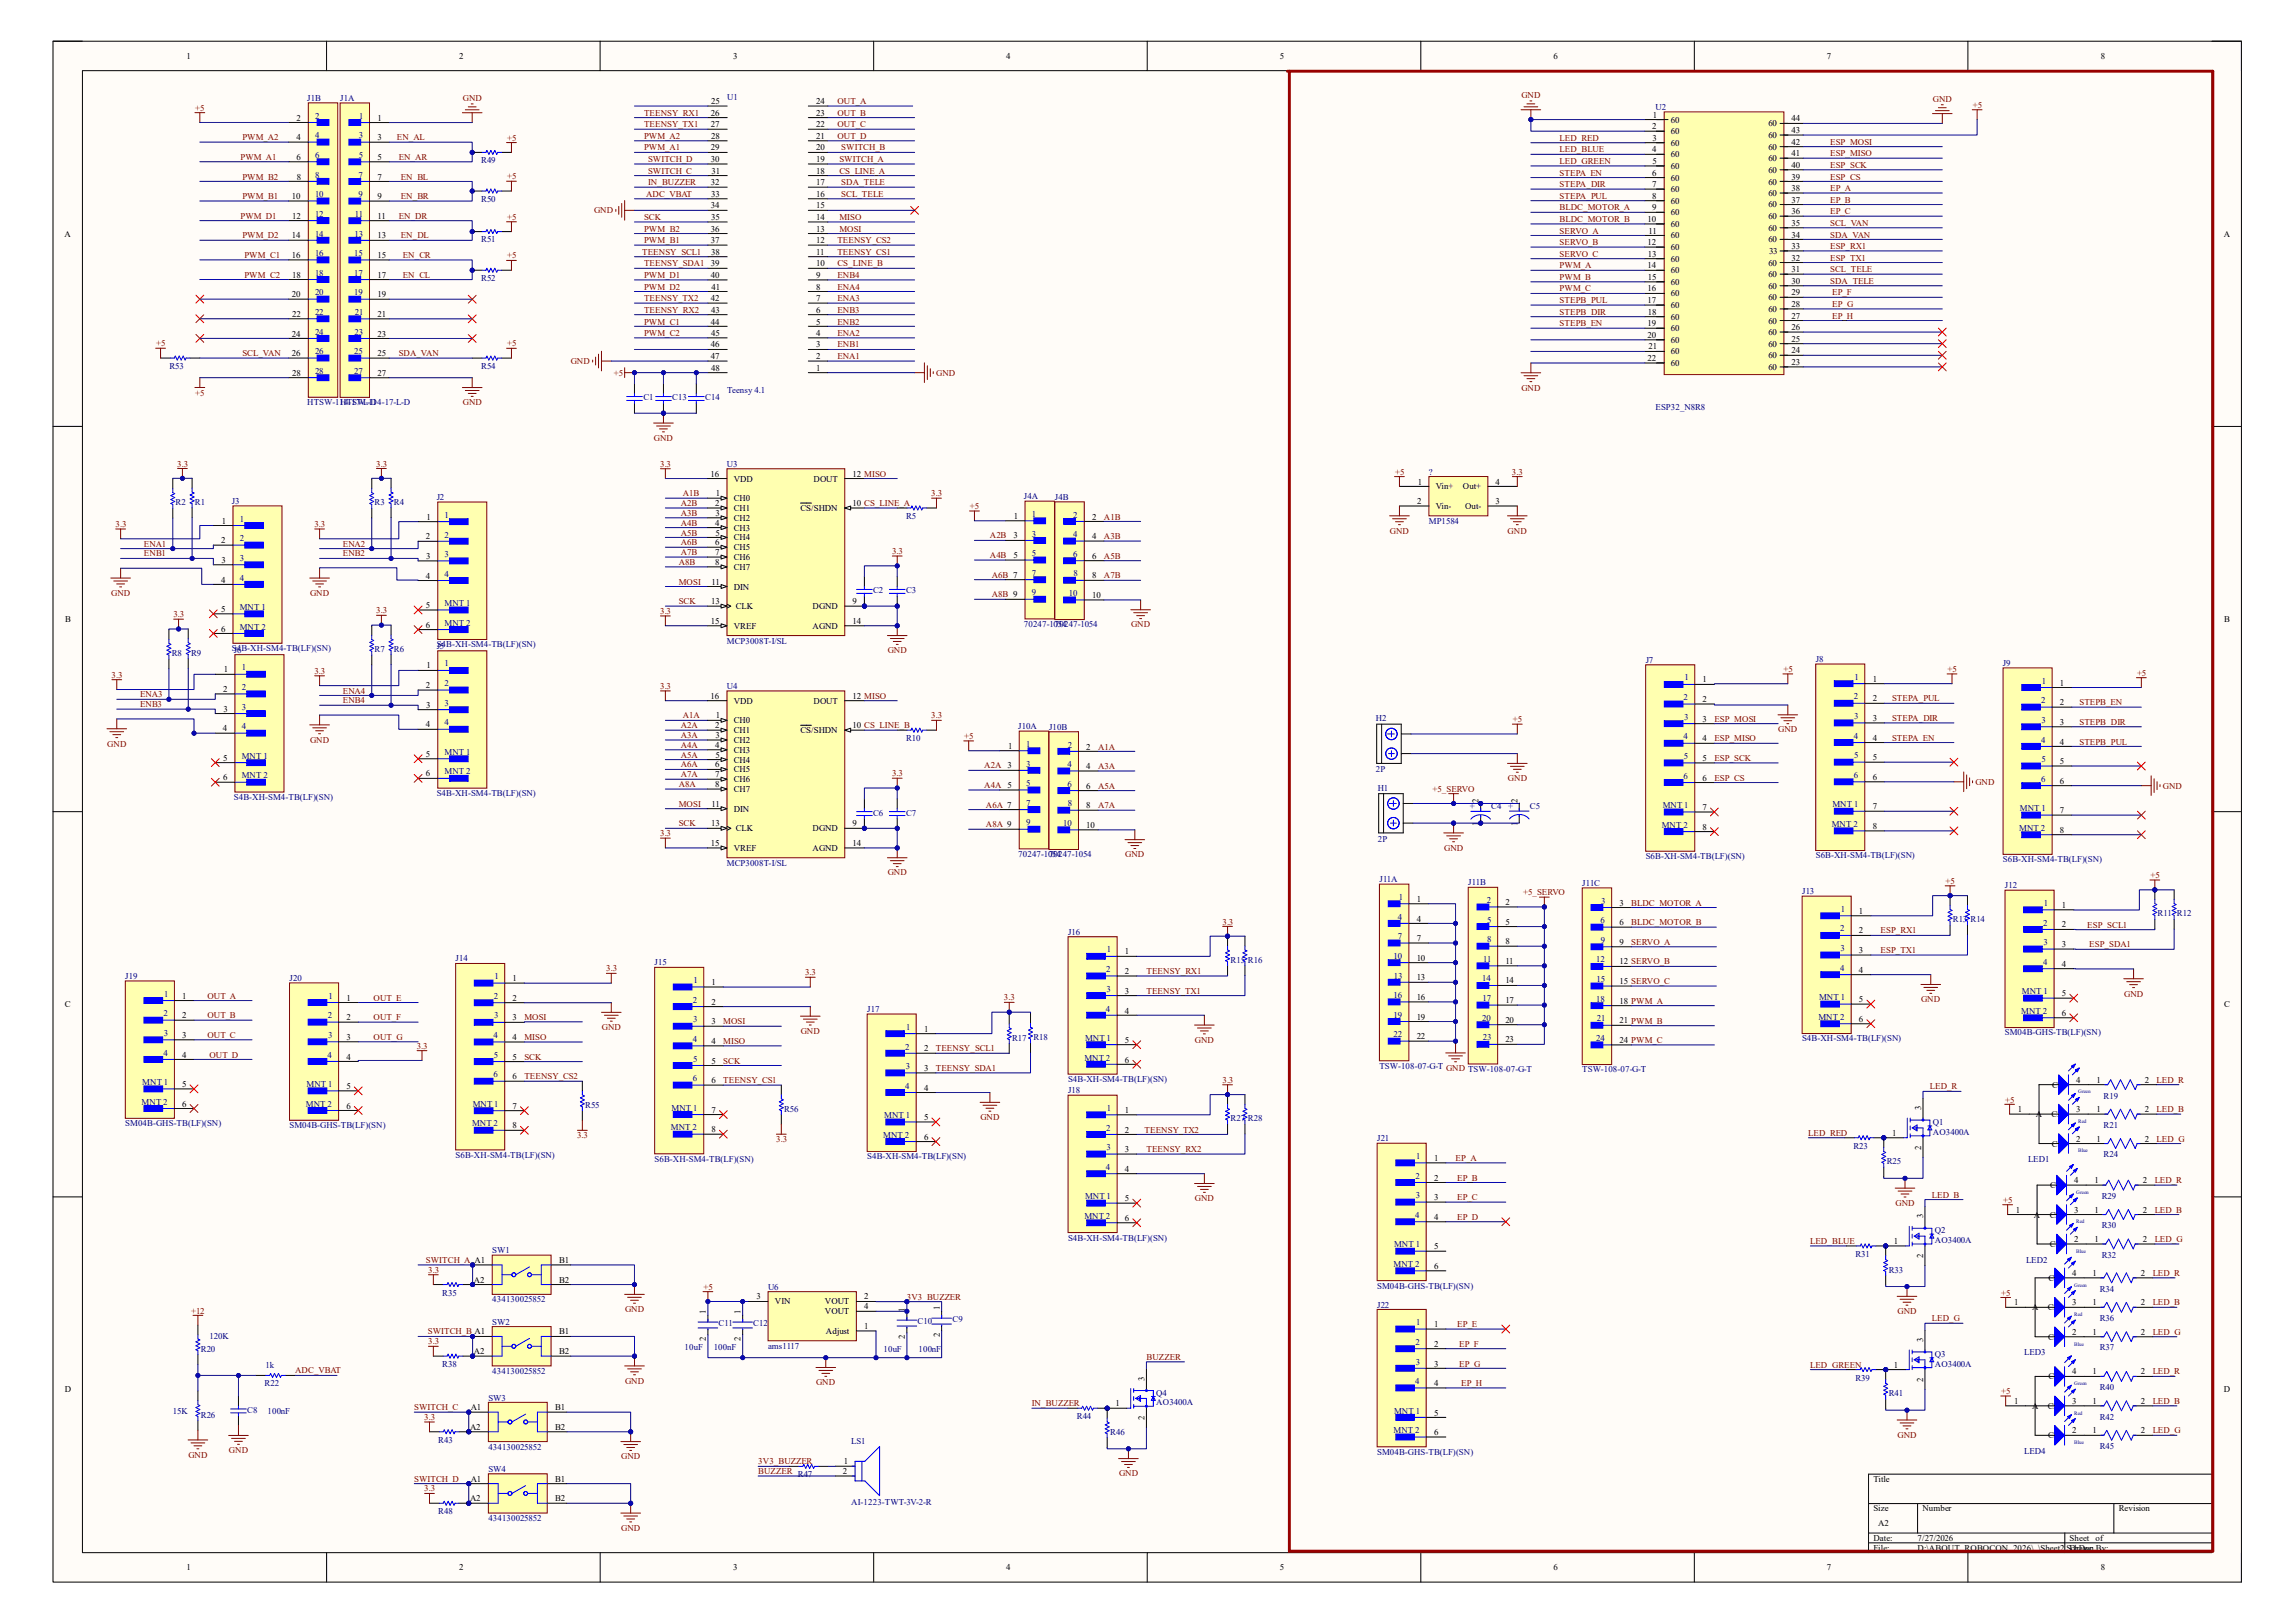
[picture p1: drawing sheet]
<svg xmlns="http://www.w3.org/2000/svg" width="297mm" height="210mm" viewBox="0 0 297 210" stroke-linecap="round" stroke-linejoin="round" font-family="sans-serif">
<defs><g id="words">
<g font-size="1.1">
<text x="24.1" y="7.6">1</text>
<text x="59.4" y="7.6">2</text>
<text x="94.9" y="7.6">3</text>
<text x="130.2" y="7.6">4</text>
<text x="165.7" y="7.6">5</text>
<text x="201" y="7.6">6</text>
<text x="236.4" y="7.6">7</text>
<text x="271.9" y="7.6">8</text>
<text x="38.4" y="15.6">2</text>
<text x="48.9" y="15.6">1</text>
<text x="92" y="16.5">27</text>
<text x="92" y="15">26</text>
<text x="92" y="18">28</text>
<text x="92" y="13.5">25</text>
<text x="105.6" y="18">21</text>
<text x="105.6" y="16.5">22</text>
<text x="105.6" y="15">23</text>
<text x="105.6" y="13.5">24</text>
<text x="213.8" y="16.7">2</text>
<text x="213.9" y="15.2">1</text>
<text x="216.2" y="15.9">60</text>
<text x="216.2" y="17.4">60</text>
<text x="228.9" y="16.3">60</text>
<text x="228.9" y="17.9">60</text>
<text x="231.9" y="15.7">44</text>
<text x="231.9" y="17.2">43</text>
<text x="38.4" y="18.2">4</text>
<text x="38.4" y="20.7">6</text>
<text x="38.4" y="23.2">8</text>
<text x="48.9" y="18.2">3</text>
<text x="48.9" y="20.7">5</text>
<text x="48.9" y="23.2">7</text>
<text x="92" y="24">32</text>
<text x="92" y="21">30</text>
<text x="92" y="19.5">29</text>
<text x="92.1" y="22.5">31</text>
<text x="105.6" y="24">17</text>
<text x="105.6" y="22.5">18</text>
<text x="105.6" y="21">19</text>
<text x="105.6" y="19.5">20</text>
<text x="213.8" y="19.7">4</text>
<text x="213.8" y="22.7">6</text>
<text x="213.9" y="18.2">3</text>
<text x="213.9" y="21.2">5</text>
<text x="216.2" y="18.9">60</text>
<text x="216.2" y="20.4">60</text>
<text x="216.2" y="21.8">60</text>
<text x="216.2" y="23.4">60</text>
<text x="228.9" y="19.3">60</text>
<text x="228.9" y="20.9">60</text>
<text x="228.9" y="22.4">60</text>
<text x="228.9" y="23.9">60</text>
<text x="231.9" y="18.7">42</text>
<text x="231.9" y="20.2">41</text>
<text x="231.9" y="21.7">40</text>
<text x="231.9" y="23.2">39</text>
<text x="37.8" y="25.8">10</text>
<text x="37.8" y="28.3">12</text>
<text x="48.9" y="25.8">9</text>
<text x="48.9" y="28.3">11</text>
<text x="92" y="30">36</text>
<text x="92" y="27">34</text>
<text x="92" y="28.5">35</text>
<text x="92" y="25.5">33</text>
<text x="105.6" y="30">13</text>
<text x="105.6" y="28.5">14</text>
<text x="105.6" y="27">15</text>
<text x="105.6" y="25.5">16</text>
<text x="213.2" y="28.7">10</text>
<text x="213.8" y="24.2">7</text>
<text x="213.8" y="25.7">8</text>
<text x="213.8" y="27.2">9</text>
<text x="216.2" y="24.8">60</text>
<text x="216.2" y="26.4">60</text>
<text x="216.2" y="27.9">60</text>
<text x="216.2" y="29.4">60</text>
<text x="228.9" y="25.4">60</text>
<text x="228.9" y="26.8">60</text>
<text x="228.9" y="28.4">60</text>
<text x="228.9" y="29.8">60</text>
<text x="231.9" y="24.7">38</text>
<text x="231.9" y="26.2">37</text>
<text x="231.9" y="27.7">36</text>
<text x="231.9" y="29.2">35</text>
<text x="8.3" y="30.6">A</text>
<text x="37.8" y="30.9">14</text>
<text x="37.8" y="33.4">16</text>
<text x="37.8" y="35.9">18</text>
<text x="48.9" y="30.9">13</text>
<text x="48.9" y="33.4">15</text>
<text x="48.9" y="35.9">17</text>
<text x="92" y="36">40</text>
<text x="92" y="34.5">39</text>
<text x="92" y="31.5">37</text>
<text x="92" y="33">38</text>
<text x="105.6" y="36">9</text>
<text x="105.6" y="34.5">10</text>
<text x="105.6" y="33">11</text>
<text x="105.6" y="31.5">12</text>
<text x="213.2" y="31.7">12</text>
<text x="213.2" y="34.7">14</text>
<text x="213.3" y="33.2">13</text>
<text x="213.4" y="30.2">11</text>
<text x="216.2" y="30.9">60</text>
<text x="216.2" y="32.3">60</text>
<text x="216.2" y="33.9">60</text>
<text x="216.2" y="35.3">60</text>
<text x="228.9" y="31.4">60</text>
<text x="228.9" y="34.4">60</text>
<text x="228.9" y="35.9">60</text>
<text x="228.9" y="32.9">33</text>
<text x="231.9" y="30.7">34</text>
<text x="231.9" y="32.2">33</text>
<text x="231.9" y="33.7">32</text>
<text x="231.9" y="35.2">31</text>
<text x="287.8" y="30.6">A</text>
<text x="37.8" y="38.5">20</text>
<text x="37.8" y="41">22</text>
<text x="48.9" y="38.5">19</text>
<text x="48.9" y="41">21</text>
<text x="92" y="42">44</text>
<text x="92" y="39">42</text>
<text x="92" y="40.5">43</text>
<text x="92.1" y="37.5">41</text>
<text x="105.6" y="42">5</text>
<text x="105.6" y="40.5">6</text>
<text x="105.6" y="39">7</text>
<text x="105.6" y="37.5">8</text>
<text x="213.2" y="37.7">16</text>
<text x="213.2" y="39.2">17</text>
<text x="213.3" y="36.2">15</text>
<text x="213.3" y="40.7">18</text>
<text x="216.2" y="36.9">60</text>
<text x="216.2" y="38.4">60</text>
<text x="216.2" y="39.9">60</text>
<text x="216.2" y="41.4">60</text>
<text x="228.9" y="37.4">60</text>
<text x="228.9" y="38.9">60</text>
<text x="228.9" y="40.3">60</text>
<text x="228.9" y="41.9">60</text>
<text x="231.9" y="36.7">30</text>
<text x="231.9" y="38.2">29</text>
<text x="231.9" y="39.7">28</text>
<text x="231.9" y="41.2">27</text>
<text x="37.8" y="43.6">24</text>
<text x="37.8" y="46.1">26</text>
<text x="48.9" y="43.6">23</text>
<text x="48.9" y="46.1">25</text>
<text x="92" y="46.5">47</text>
<text x="92" y="45">46</text>
<text x="92" y="48">48</text>
<text x="92" y="43.5">45</text>
<text x="105.6" y="48">1</text>
<text x="105.6" y="46.5">2</text>
<text x="105.6" y="45">3</text>
<text x="105.6" y="43.5">4</text>
<text x="213.2" y="42.2">19</text>
<text x="213.2" y="43.7">20</text>
<text x="213.2" y="46.7">22</text>
<text x="213.4" y="45.2">21</text>
<text x="216.2" y="42.8">60</text>
<text x="216.2" y="44.4">60</text>
<text x="216.2" y="45.8">60</text>
<text x="216.2" y="47.4">60</text>
<text x="228.9" y="43.3">60</text>
<text x="228.9" y="44.9">60</text>
<text x="228.9" y="46.4">60</text>
<text x="228.9" y="47.9">60</text>
<text x="231.9" y="42.7">26</text>
<text x="231.9" y="44.2">25</text>
<text x="231.9" y="45.7">24</text>
<text x="231.9" y="47.2">23</text>
<text x="37.8" y="48.6">28</text>
<text x="48.9" y="48.6">27</text>
<text x="91.9" y="61.7">16</text>
<text x="92.5" y="65.5">2</text>
<text x="92.6" y="64.2">1</text>
<text x="95" y="64.9">CH0</text>
<text x="95" y="62.3">VDD</text>
<text x="105.3" y="62.3">DOUT</text>
<text x="110.3" y="65.5">10 CS_LINE_A</text>
<text x="110.3" y="61.7">12 MISO</text>
<text x="183.4" y="65.2">2</text>
<text x="183.5" y="62.7">1</text>
<text x="185.8" y="63.3">Vin+</text>
<text x="185.8" y="65.9">Vin-</text>
<text x="189.3" y="63.3">Out+</text>
<text x="189.6" y="65.9">Out-</text>
<text x="193.5" y="62.7">4</text>
<text x="193.5" y="65.2">3</text>
<text x="28.6" y="70.3">2</text>
<text x="28.7" y="67.8">1</text>
<text x="55.1" y="69.8">2</text>
<text x="55.2" y="67.3">1</text>
<text x="92.5" y="68">4</text>
<text x="92.5" y="71.8">7</text>
<text x="92.5" y="70.6">6</text>
<text x="92.6" y="66.8">3</text>
<text x="92.6" y="69.3">5</text>
<text x="95" y="67.4">CH2</text>
<text x="95" y="68.7">CH3</text>
<text x="95" y="66.1">CH1</text>
<text x="95" y="69.9">CH4</text>
<text x="95" y="71.2">CH5</text>
<text x="103.6" y="66.1">CS/SHDN</text>
<text x="131.1" y="69.7">3</text>
<text x="131.2" y="67.1">1</text>
<text x="141.4" y="67.2">2</text>
<text x="141.4" y="69.8">4</text>
<text x="28.6" y="75.4">4</text>
<text x="28.7" y="72.9">3</text>
<text x="55.1" y="74.9">4</text>
<text x="55.2" y="72.3">3</text>
<text x="92.1" y="75.6">11</text>
<text x="92.5" y="73.1">8</text>
<text x="95" y="76.3">DIN</text>
<text x="95" y="72.5">CH6</text>
<text x="95" y="73.7">CH7</text>
<text x="131.1" y="72.2">5</text>
<text x="141.4" y="72.3">6</text>
<text x="141.4" y="74.8">8</text>
<text x="141.4" y="77.4">10</text>
<text x="8.4" y="80.5">B</text>
<text x="28.6" y="79.2">5</text>
<text x="28.6" y="81.7">6</text>
<text x="55.1" y="78.7">5</text>
<text x="55.1" y="81.2">6</text>
<text x="92" y="80.7">15</text>
<text x="92" y="78.2">13</text>
<text x="95" y="81.4">VREF</text>
<text x="95.2" y="78.8">CLK</text>
<text x="105.2" y="78.8">DGND</text>
<text x="105.2" y="81.4">AGND</text>
<text x="110.3" y="78.2">9</text>
<text x="110.3" y="80.7">14</text>
<text x="287.8" y="80.5">B</text>
<text x="28.9" y="89.5">2</text>
<text x="29" y="87">1</text>
<text x="55.1" y="89">2</text>
<text x="55.2" y="86.5">1</text>
<text x="220.3" y="88.3">1</text>
<text x="242.4" y="88.2">1</text>
<text x="266.6" y="88.7">1</text>
<text x="28.8" y="94.6">4</text>
<text x="28.9" y="92.1">3</text>
<text x="55.1" y="94.1">4</text>
<text x="55.2" y="91.6">3</text>
<text x="91.9" y="90.4">16</text>
<text x="92.5" y="94.2">2</text>
<text x="92.6" y="95.5">3</text>
<text x="92.6" y="93">1</text>
<text x="95" y="93.6">CH0</text>
<text x="95" y="94.9">CH1</text>
<text x="95" y="91.1">VDD</text>
<text x="103.6" y="94.9">CS/SHDN</text>
<text x="105.3" y="91.1">DOUT</text>
<text x="110.3" y="94.2">10 CS_LINE_B</text>
<text x="110.3" y="90.4">12 MISO</text>
<text x="220.3" y="90.8">2</text>
<text x="220.3" y="93.4">3</text>
<text x="220.3" y="95.9">4</text>
<text x="242.4" y="90.8">2</text>
<text x="242.4" y="93.3">3</text>
<text x="242.4" y="95.8">4</text>
<text x="266.6" y="91.3">2</text>
<text x="266.6" y="93.8">3</text>
<text x="28.9" y="98.4">5</text>
<text x="28.9" y="101">6</text>
<text x="55.1" y="97.9">5</text>
<text x="55.1" y="100.5">6</text>
<text x="92.5" y="96.8">4</text>
<text x="92.5" y="100.6">7</text>
<text x="92.5" y="101.9">8</text>
<text x="92.5" y="99.3">6</text>
<text x="92.6" y="98">5</text>
<text x="95" y="96.1">CH2</text>
<text x="95" y="97.4">CH3</text>
<text x="95" y="101.2">CH6</text>
<text x="95" y="98.7">CH4</text>
<text x="95" y="99.9">CH5</text>
<text x="130.5" y="96.9">1</text>
<text x="140.6" y="97">2</text>
<text x="140.6" y="99.5">4</text>
<text x="220.3" y="98.5">5</text>
<text x="220.3" y="101">6</text>
<text x="242.4" y="98.4">5</text>
<text x="242.4" y="100.9">6</text>
<text x="266.6" y="96.4">4</text>
<text x="266.6" y="98.9">5</text>
<text x="266.6" y="101.4">6</text>
<text x="92" y="106.9">13</text>
<text x="92.1" y="104.4">11</text>
<text x="95" y="105">DIN</text>
<text x="95" y="102.5">CH7</text>
<text x="95.2" y="107.6">CLK</text>
<text x="105.2" y="107.6">DGND</text>
<text x="110.3" y="106.9">9</text>
<text x="140.6" y="102.1">6</text>
<text x="140.6" y="104.6">8</text>
<text x="140.6" y="107.1">10</text>
<text x="191.4" y="106.9" transform="rotate(-90 191.4 106.9)">1</text>
<text x="191.4" y="104" transform="rotate(-90 191.4 104)">2</text>
<text x="196.4" y="106.9" transform="rotate(-90 196.4 106.9)">1</text>
<text x="196.4" y="103.9" transform="rotate(-90 196.4 103.9)">2</text>
<text x="220.3" y="104.8">7</text>
<text x="220.3" y="107.4">8</text>
<text x="242.4" y="104.7">7</text>
<text x="242.4" y="107.3">8</text>
<text x="266.6" y="105.2">7</text>
<text x="266.6" y="107.8">8</text>
<text x="92" y="109.5">15</text>
<text x="95" y="110.1">VREF</text>
<text x="105.2" y="110.1">AGND</text>
<text x="110.3" y="109.5">14</text>
<text x="183.3" y="116.7">1</text>
<text x="183.3" y="119.3">4</text>
<text x="194.8" y="117.1">2</text>
<text x="194.8" y="119.6">5</text>
<text x="209.6" y="117.2">3</text>
<text x="209.6" y="119.7">6</text>
<text x="240.6" y="118.2">1</text>
<text x="266.8" y="117.5">1</text>
<text x="145.6" y="123.5">1</text>
<text x="183.3" y="121.8">7</text>
<text x="183.3" y="124.3">10</text>
<text x="194.8" y="122.2">8</text>
<text x="194.8" y="124.7">11</text>
<text x="209.6" y="122.3">9</text>
<text x="209.6" y="124.8">12 SERVO_B</text>
<text x="240.6" y="120.8">2</text>
<text x="240.6" y="123.3">3</text>
<text x="240.6" y="125.9">4</text>
<text x="266.8" y="120">2</text>
<text x="266.8" y="122.6">3</text>
<text x="266.8" y="125.1">4</text>
<text x="8.4" y="130.3">C</text>
<text x="23.6" y="129.2">1</text>
<text x="23.6" y="131.8">2</text>
<text x="44.8" y="129.5">1</text>
<text x="66.3" y="127">1</text>
<text x="66.3" y="129.5">2</text>
<text x="92.1" y="127.5">1</text>
<text x="92.1" y="130">2</text>
<text x="145.6" y="126">2</text>
<text x="145.6" y="128.6">3</text>
<text x="145.6" y="131.1">4</text>
<text x="183.3" y="126.9">13</text>
<text x="183.3" y="129.4">16</text>
<text x="183.3" y="132">19</text>
<text x="194.8" y="127.3">14</text>
<text x="194.8" y="129.8">17</text>
<text x="209.6" y="127.3">15 SERVO_C</text>
<text x="209.6" y="129.9">18 PWM_A</text>
<text x="240.6" y="129.7">5</text>
<text x="266.8" y="128.9">5</text>
<text x="266.8" y="131.4">6</text>
<text x="287.8" y="130.3">C</text>
<text x="23.6" y="134.3">3</text>
<text x="23.6" y="136.9">4</text>
<text x="44.8" y="132">2</text>
<text x="44.8" y="134.6">3</text>
<text x="44.8" y="137.1">4</text>
<text x="66.3" y="132">3</text>
<text x="66.3" y="134.6">4</text>
<text x="66.3" y="137.1">5</text>
<text x="92.1" y="132.5">3</text>
<text x="92.1" y="135.1">4</text>
<text x="92.1" y="137.6">5</text>
<text x="119.6" y="133.5">1</text>
<text x="119.6" y="136.1">2</text>
<text x="145.6" y="135">5</text>
<text x="145.6" y="137.5">6</text>
<text x="183.3" y="134.5">22</text>
<text x="194.8" y="132.3">20</text>
<text x="194.8" y="134.9">23</text>
<text x="209.6" y="132.4">21 PWM_B</text>
<text x="209.6" y="135">24 PWM_C</text>
<text x="240.6" y="132.2">6</text>
<text x="23.6" y="140.7">5</text>
<text x="23.6" y="143.2">6</text>
<text x="44.8" y="140.9">5</text>
<text x="44.8" y="143.5">6</text>
<text x="66.3" y="139.7">6</text>
<text x="66.3" y="143.5">7</text>
<text x="92.1" y="140.2">6</text>
<text x="92.1" y="144">7</text>
<text x="119.6" y="138.6">3</text>
<text x="119.6" y="141.1">4</text>
<text x="248.6" y="143.7" transform="rotate(-90 248.6 143.7)">3</text>
<text x="261.2" y="143.9">1</text>
<text x="265.6" y="140.8">C1</text>
<text x="268.7" y="140.1">4</text>
<text x="268.7" y="143.9">3</text>
<text x="271.3" y="140.1">1</text>
<text x="271.3" y="143.9">1</text>
<text x="277.6" y="140.1">2</text>
<text x="277.6" y="143.9">2</text>
<text x="66.3" y="146">8</text>
<text x="92.1" y="146.5">8</text>
<text x="119.6" y="144.9">5</text>
<text x="119.6" y="147.5">6</text>
<text x="145.6" y="144">1</text>
<text x="145.6" y="146.6">2</text>
<text x="145.6" y="149.1">3</text>
<text x="244.9" y="147">1</text>
<text x="248.6" y="148.8" transform="rotate(-90 248.6 148.8)">2</text>
<text x="263.5" y="144.6">A</text>
<text x="265.5" y="144.6">C2</text>
<text x="265.6" y="148.4">C3</text>
<text x="268.7" y="147.7">2</text>
<text x="271.3" y="147.7">1</text>
<text x="277.6" y="147.7">2</text>
<text x="145.6" y="151.6">4</text>
<text x="145.6" y="155.4">5</text>
<text x="185.6" y="150.2">1</text>
<text x="185.6" y="152.8">2</text>
<text x="185.6" y="155.3">3</text>
<text x="265.3" y="153.8">C1</text>
<text x="268.4" y="153.1">4</text>
<text x="271.1" y="153.1">1</text>
<text x="277.3" y="153.1">2</text>
<text x="145.6" y="158">6</text>
<text x="185.6" y="157.9">4</text>
<text x="185.6" y="161.7">5</text>
<text x="245.1" y="161">1</text>
<text x="248.9" y="157.6" transform="rotate(-90 248.9 157.6)">3</text>
<text x="260.9" y="156.9">1</text>
<text x="263.2" y="157.6">A</text>
<text x="265.3" y="157.6">C2</text>
<text x="265.3" y="161.4">C3</text>
<text x="268.4" y="156.9">3</text>
<text x="268.4" y="160.7">2</text>
<text x="271.1" y="156.9">1</text>
<text x="271.1" y="160.7">1</text>
<text x="277.3" y="156.9">2</text>
<text x="277.3" y="160.7">2</text>
<text x="61.3" y="166">A2</text>
<text x="72.3" y="166">B2</text>
<text x="72.3" y="163.4">B1</text>
<text x="185.6" y="164.2">6</text>
<text x="248.9" y="162.8" transform="rotate(-90 248.9 162.8)">2</text>
<text x="265.1" y="165.7">C1</text>
<text x="268.2" y="165.1">4</text>
<text x="270.8" y="165.1">1</text>
<text x="277.1" y="165.1">2</text>
<text x="72.3" y="172.7">B1</text>
<text x="91.4" y="173.5" transform="rotate(-90 91.4 173.5)">2</text>
<text x="91.4" y="170.1" transform="rotate(-90 91.4 170.1)">1</text>
<text x="95.8" y="173.5" transform="rotate(-90 95.8 173.5)">2</text>
<text x="95.8" y="170.1" transform="rotate(-90 95.8 170.1)">1</text>
<text x="97.9" y="168.1">3</text>
<text x="100.3" y="168.8">VIN</text>
<text x="106.8" y="168.8">VOUT</text>
<text x="106.8" y="170.1">VOUT</text>
<text x="106.9" y="172.6">Adjust</text>
<text x="111.8" y="172">1</text>
<text x="111.8" y="168.1">2</text>
<text x="111.8" y="169.4">4</text>
<text x="117.1" y="173.3" transform="rotate(-90 117.1 173.3)">2</text>
<text x="117.1" y="169.8" transform="rotate(-90 117.1 169.8)">1</text>
<text x="121.6" y="173" transform="rotate(-90 121.6 173)">2</text>
<text x="121.6" y="169.5" transform="rotate(-90 121.6 169.5)">1</text>
<text x="185.6" y="171.7">1</text>
<text x="248.9" y="173.7" transform="rotate(-90 248.9 173.7)">3</text>
<text x="260.6" y="168.9">1</text>
<text x="263" y="169.5">A</text>
<text x="265" y="169.5">C2</text>
<text x="265" y="173.4">C3</text>
<text x="268.2" y="168.9">3</text>
<text x="268.2" y="172.7">2</text>
<text x="270.8" y="168.9">1</text>
<text x="270.8" y="172.7">1</text>
<text x="277.1" y="168.9">2</text>
<text x="277.1" y="172.7">2</text>
<text x="61.3" y="175.2">A2</text>
<text x="72.3" y="175.2">B2</text>
<text x="148.1" y="178.6" transform="rotate(-90 148.1 178.6)">3</text>
<text x="185.6" y="174.3">2</text>
<text x="185.6" y="176.8">3</text>
<text x="185.6" y="179.4">4</text>
<text x="245.1" y="177">1</text>
<text x="248.9" y="178.8" transform="rotate(-90 248.9 178.8)">2</text>
<text x="265.1" y="178.5">C1</text>
<text x="268.2" y="177.8">4</text>
<text x="270.8" y="177.8">1</text>
<text x="277.1" y="177.8">2</text>
<text x="8.4" y="180.2">D</text>
<text x="60.8" y="185">A2</text>
<text x="60.9" y="182.5">A1</text>
<text x="71.8" y="185">B2</text>
<text x="71.8" y="182.5">B1</text>
<text x="144.4" y="182">1</text>
<text x="148.1" y="183.8" transform="rotate(-90 148.1 183.8)">2</text>
<text x="185.6" y="183.2">5</text>
<text x="185.6" y="185.7">6</text>
<text x="260.6" y="181.7">1</text>
<text x="263" y="182.3">A</text>
<text x="265" y="182.3">C2</text>
<text x="268.2" y="181.7">3</text>
<text x="268.2" y="185.5">2</text>
<text x="270.8" y="181.7">1</text>
<text x="270.8" y="185.5">1</text>
<text x="277.1" y="181.7">2</text>
<text x="277.1" y="185.5">2</text>
<text x="287.8" y="180.2">D</text>
<text x="60.9" y="191.7">A1</text>
<text x="71.8" y="191.7">B1</text>
<text x="109.1" y="190.8">2</text>
<text x="109.2" y="189.5">1</text>
<text x="242.4" y="191.8">Title</text>
<text x="265" y="186.1">C3</text>
<text x="60.8" y="194.3">A2</text>
<text x="71.8" y="194.3">B2</text>
<text x="242.4" y="195.6">Size</text>
<text x="243.1" y="197.5">A2</text>
<text x="248.8" y="195.6">Number</text>
<text x="274.2" y="195.6">Revision</text>
<text x="24.1" y="203.2">1</text>
<text x="59.4" y="203.2">2</text>
<text x="94.9" y="203.2">3</text>
<text x="130.2" y="203.2">4</text>
<text x="165.7" y="203.2">5</text>
<text x="201" y="203.2">6</text>
<text x="236.4" y="203.2">7</text>
<text x="242.4" y="199.4">Date:</text>
<text x="242.4" y="200.7">File:</text>
<text x="248.2" y="200.7">D:\ABOUT_ROBOCON_2026\..\Sheet2.SchDoc</text>
<text x="248.2" y="199.4">7/27/2026</text>
<text x="267.8" y="199.4">Sheet of</text>
<text x="267.8" y="200.7">Drawn By:</text>
<text x="271.9" y="203.2">8</text>
</g>
<g font-size="1.1" fill="#800000">
<text x="25.3" y="14.4">+5</text>
<text x="59.9" y="13.1">GND</text>
<text x="83.4" y="18">PWM_A2</text>
<text x="83.4" y="16.5">TEENSY_TX1</text>
<text x="83.4" y="15">TEENSY_RX1</text>
<text x="108.4" y="13.5">OUT_A</text>
<text x="108.4" y="15">OUT_B</text>
<text x="108.4" y="16.5">OUT_C</text>
<text x="108.4" y="18">OUT_D</text>
<text x="196.9" y="12.7">GND</text>
<text x="250.1" y="13.2">GND</text>
<text x="255.3" y="14">+5</text>
<text x="31.1" y="20.7">PWM_A1</text>
<text x="31.4" y="18.2">PWM_A2</text>
<text x="31.4" y="23.2">PWM_B2</text>
<text x="51.4" y="18.2">EN_AL</text>
<text x="51.6" y="20.7">EN_AR</text>
<text x="51.9" y="23.2">EN_BL</text>
<text x="65.6" y="18.2">+5</text>
<text x="65.6" y="23.2">+5</text>
<text x="83.4" y="19.5">PWM_A1</text>
<text x="83.9" y="24">IN_BUZZER</text>
<text x="83.9" y="22.5">SWITCH_C</text>
<text x="83.9" y="21">SWITCH_D</text>
<text x="108.6" y="22.5">CS_LINE_A</text>
<text x="108.6" y="21">SWITCH_A</text>
<text x="108.9" y="24">SDA_TELE</text>
<text x="108.9" y="19.5">SWITCH_B</text>
<text x="201.8" y="22.7">STEPA_EN</text>
<text x="201.8" y="21.2">LED_GREEN</text>
<text x="201.8" y="19.7">LED_BLUE</text>
<text x="201.8" y="18.2">LED_RED</text>
<text x="236.9" y="18.7">ESP_MOSI</text>
<text x="236.9" y="20.2">ESP_MISO</text>
<text x="236.9" y="21.7">ESP_SCK</text>
<text x="236.9" y="23.2">ESP_CS</text>
<text x="31.1" y="28.3">PWM_D1</text>
<text x="31.4" y="25.8">PWM_B1</text>
<text x="51.6" y="28.3">EN_DR</text>
<text x="51.9" y="25.8">EN_BR</text>
<text x="65.6" y="28.4">+5</text>
<text x="76.9" y="27.6">GND</text>
<text x="83.4" y="30">PWM_B2</text>
<text x="83.4" y="28.5">SCK</text>
<text x="83.6" y="25.5">ADC_VBAT</text>
<text x="108.6" y="30">MOSI</text>
<text x="108.6" y="28.5">MISO</text>
<text x="108.9" y="25.5">SCL_TELE</text>
<text x="201.8" y="28.7">BLDC_MOTOR_B</text>
<text x="201.8" y="27.2">BLDC_MOTOR_A</text>
<text x="201.8" y="25.7">STEPA_PUL</text>
<text x="201.8" y="24.2">STEPA_DIR</text>
<text x="236.9" y="24.7">EP_A</text>
<text x="236.9" y="26.2">EP_B</text>
<text x="236.9" y="27.7">EP_C</text>
<text x="236.9" y="29.2">SCL_VAN</text>
<text x="31.4" y="30.9">PWM_D2</text>
<text x="31.6" y="33.4">PWM_C1</text>
<text x="31.6" y="35.9">PWM_C2</text>
<text x="51.9" y="30.9">EN_DL</text>
<text x="52.1" y="33.4">EN_CR</text>
<text x="52.1" y="35.9">EN_CL</text>
<text x="65.6" y="33.4">+5</text>
<text x="83.1" y="33">TEENSY_SCL1</text>
<text x="83.4" y="36">PWM_D1</text>
<text x="83.4" y="31.5">PWM_B1</text>
<text x="83.4" y="34.5">TEENSY_SDA1</text>
<text x="108.4" y="36">ENB4</text>
<text x="108.4" y="34.5">CS_LINE_B</text>
<text x="108.4" y="33">TEENSY_CS1</text>
<text x="108.4" y="31.5">TEENSY_CS2</text>
<text x="201.8" y="34.7">PWM_A</text>
<text x="201.8" y="33.2">SERVO_C</text>
<text x="201.8" y="31.7">SERVO_B</text>
<text x="201.8" y="30.2">SERVO_A</text>
<text x="236.9" y="35.2">SCL_TELE</text>
<text x="236.9" y="33.7">ESP_TX1</text>
<text x="236.9" y="32.2">ESP_RX1</text>
<text x="236.9" y="30.7">SDA_VAN</text>
<text x="83.4" y="42">PWM_C1</text>
<text x="83.4" y="37.5">PWM_D2</text>
<text x="83.4" y="40.5">TEENSY_RX2</text>
<text x="83.4" y="39">TEENSY_TX2</text>
<text x="108.4" y="42">ENB2</text>
<text x="108.4" y="40.5">ENB3</text>
<text x="108.4" y="39">ENA3</text>
<text x="108.4" y="37.5">ENA4</text>
<text x="201.8" y="37.7">PWM_C</text>
<text x="201.8" y="36.2">PWM_B</text>
<text x="201.8" y="39.2">STEPB_PUL</text>
<text x="201.8" y="40.7">STEPB_DIR</text>
<text x="236.9" y="36.7">SDA_TELE</text>
<text x="237.1" y="38.2">EP_F</text>
<text x="237.1" y="39.7">EP_G</text>
<text x="237.1" y="41.2">EP_H</text>
<text x="20.2" y="44.8">+5</text>
<text x="31.4" y="46.1">SCL_VAN</text>
<text x="51.6" y="46.1">SDA_VAN</text>
<text x="65.6" y="44.8">+5</text>
<text x="73.9" y="47.1">GND</text>
<text x="83.4" y="43.5">PWM_C2</text>
<text x="108.4" y="46.5">ENA1</text>
<text x="108.4" y="45">ENB1</text>
<text x="108.4" y="43.5">ENA2</text>
<text x="201.8" y="42.2">STEPB_EN</text>
<text x="25.3" y="51.2">+5</text>
<text x="59.9" y="52.5">GND</text>
<text x="79.5" y="48.6">+5</text>
<text x="121.2" y="48.6">GND</text>
<text x="196.9" y="50.5">GND</text>
<text x="84.6" y="57">GND</text>
<text x="22.9" y="60.4">3.3</text>
<text x="48.7" y="60.4">3.3</text>
<text x="85.4" y="60.4">3.3</text>
<text x="88.1" y="65.5">A2B</text>
<text x="88.3" y="64.2">A1B</text>
<text x="120.5" y="64.2">3.3</text>
<text x="125.5" y="65.9">+5</text>
<text x="180.6" y="61.4">+5</text>
<text x="195.7" y="61.4">3.3</text>
<text x="14.9" y="68.2">3.3</text>
<text x="18.6" y="70.7">ENA1</text>
<text x="40.7" y="68.2">3.3</text>
<text x="44.4" y="70.7">ENA2</text>
<text x="88.1" y="71.8">A7B</text>
<text x="88.1" y="70.6">A6B</text>
<text x="88.1" y="69.3">A5B</text>
<text x="88.1" y="68">A4B</text>
<text x="88.1" y="66.8">A3B</text>
<text x="115.4" y="71.7">3.3</text>
<text x="128.1" y="69.7">A2B</text>
<text x="142.9" y="67.2">A1B</text>
<text x="142.9" y="69.8">A3B</text>
<text x="179.9" y="69">GND</text>
<text x="195.1" y="69">GND</text>
<text x="14.4" y="77.1">GND</text>
<text x="18.6" y="72">ENB1</text>
<text x="40.1" y="77.1">GND</text>
<text x="44.4" y="72">ENB2</text>
<text x="87.8" y="75.6">MOSI</text>
<text x="87.8" y="73.1">A8B</text>
<text x="128.1" y="72.2">A4B</text>
<text x="128.4" y="74.8">A6B 7</text>
<text x="128.4" y="77.3">A8B 9</text>
<text x="142.9" y="72.3">A5B</text>
<text x="142.9" y="74.8">A7B</text>
<text x="22.4" y="79.9">3.3</text>
<text x="48.7" y="79.4">3.3</text>
<text x="85.4" y="79.5">3.3</text>
<text x="87.8" y="78.2">SCK</text>
<text x="146.4" y="81.2">GND</text>
<text x="14.4" y="87.7">3.3</text>
<text x="40.7" y="87.2">3.3</text>
<text x="44.4" y="89.7">ENA4</text>
<text x="85.4" y="89.2">3.3</text>
<text x="114.9" y="84.5">GND</text>
<text x="230.8" y="87">+5</text>
<text x="252.1" y="87">+5</text>
<text x="276.6" y="87.5">+5</text>
<text x="18.1" y="90.3">ENA3</text>
<text x="18.1" y="91.5">ENB3</text>
<text x="44.4" y="91">ENB4</text>
<text x="88.1" y="95.5">A3A</text>
<text x="88.1" y="94.2">A2A</text>
<text x="88.3" y="93">A1A</text>
<text x="120.5" y="93">3.3</text>
<text x="124.8" y="95.6">+5</text>
<text x="195.8" y="93.5">+5</text>
<text x="221.9" y="93.4">ESP_MOSI</text>
<text x="221.9" y="95.9">ESP_MISO</text>
<text x="230.1" y="94.8">GND</text>
<text x="244.9" y="90.8">STEPA_PUL</text>
<text x="244.9" y="93.3">STEPA_DIR</text>
<text x="244.9" y="95.8">STEPA_EN</text>
<text x="269.1" y="91.3">STEPB_EN</text>
<text x="269.1" y="93.8">STEPB_DIR</text>
<text x="13.9" y="96.6">GND</text>
<text x="40.1" y="96.1">GND</text>
<text x="87.8" y="101.9">A8A</text>
<text x="88.1" y="100.6">A7A</text>
<text x="88.1" y="99.3">A6A</text>
<text x="88.1" y="98">A5A</text>
<text x="88.1" y="96.8">A4A</text>
<text x="115.4" y="100.5">3.3</text>
<text x="127.4" y="99.4">A2A 3</text>
<text x="127.4" y="102">A4A 5</text>
<text x="142.1" y="97">A1A</text>
<text x="142.1" y="99.5">A3A</text>
<text x="195.2" y="101.1">GND</text>
<text x="221.9" y="98.5">ESP_SCK</text>
<text x="221.9" y="101">ESP_CS</text>
<text x="255.7" y="101.6">GND</text>
<text x="269.1" y="96.4">STEPB_PUL</text>
<text x="87.8" y="106.9">SCK</text>
<text x="87.8" y="104.4">MOSI</text>
<text x="127.6" y="104.5">A6A 7</text>
<text x="127.6" y="107.1">A8A 9</text>
<text x="142.1" y="102.1">A5A</text>
<text x="142.1" y="104.6">A7A</text>
<text x="185.4" y="102.4">+5_SERVO</text>
<text x="279.9" y="102.1">GND</text>
<text x="85.4" y="108.2">3.3</text>
<text x="114.9" y="113.3">GND</text>
<text x="145.6" y="111">GND</text>
<text x="186.9" y="110.1">GND</text>
<text x="278.3" y="113.6">+5</text>
<text x="158.2" y="119.6">3.3</text>
<text x="197.1" y="115.8">+5_SERVO</text>
<text x="211.1" y="117.2">BLDC_MOTOR_A</text>
<text x="211.1" y="119.7">BLDC_MOTOR_B</text>
<text x="251.8" y="114.4">+5</text>
<text x="78.4" y="125.7">3.3</text>
<text x="211.1" y="122.3">SERVO_A</text>
<text x="243.4" y="120.8">ESP_RX1</text>
<text x="243.4" y="123.3">ESP_TX1</text>
<text x="270.1" y="120.1">ESP_SCL1</text>
<text x="270.4" y="122.6">ESP_SDA1</text>
<text x="26.8" y="129.2">OUT_A</text>
<text x="26.8" y="131.8">OUT_B</text>
<text x="48.3" y="129.5">OUT_E</text>
<text x="67.9" y="132">MOSI</text>
<text x="104.2" y="126.2">3.3</text>
<text x="129.9" y="129.5">3.3</text>
<text x="148.4" y="126">TEENSY_RX1</text>
<text x="148.4" y="128.6">TEENSY_TX1</text>
<text x="248.6" y="129.7">GND</text>
<text x="274.9" y="128.9">GND</text>
<text x="26.8" y="134.3">OUT_C</text>
<text x="27.1" y="136.9">OUT_D</text>
<text x="48.3" y="132">OUT_F</text>
<text x="48.3" y="134.6">OUT_G</text>
<text x="53.9" y="135.7">3.3</text>
<text x="67.9" y="134.6">MISO</text>
<text x="67.9" y="137.1">SCK</text>
<text x="77.9" y="133.3">GND</text>
<text x="93.6" y="135.1">MISO</text>
<text x="93.6" y="137.6">SCK</text>
<text x="93.6" y="132.5">MOSI</text>
<text x="103.6" y="133.8">GND</text>
<text x="121.1" y="136.1">TEENSY_SCL1</text>
<text x="154.6" y="135">GND</text>
<text x="67.9" y="139.7">TEENSY_CS2</text>
<text x="93.6" y="140.2">TEENSY_CS1</text>
<text x="121.1" y="138.6">TEENSY_SDA1</text>
<text x="158.2" y="140.1">3.3</text>
<text x="249.8" y="141">LED_R</text>
<text x="259.5" y="142.7">+5</text>
<text x="279.1" y="140.1">LED_R</text>
<text x="279.1" y="143.9">LED_B</text>
<text x="74.7" y="147.3">3.3</text>
<text x="100.5" y="147.8">3.3</text>
<text x="126.9" y="144.9">GND</text>
<text x="148.1" y="146.6">TEENSY_TX2</text>
<text x="148.4" y="149.1">TEENSY_RX2</text>
<text x="234" y="147">LED_RED</text>
<text x="279.1" y="147.7">LED_G</text>
<text x="154.6" y="155.4">GND</text>
<text x="188.4" y="150.2">EP_A</text>
<text x="188.6" y="152.8">EP_B</text>
<text x="188.6" y="155.3">EP_C</text>
<text x="250" y="155">LED_B</text>
<text x="259.2" y="155.7">+5</text>
<text x="278.8" y="153.1">LED_R</text>
<text x="188.6" y="157.9">EP_D</text>
<text x="234.3" y="161">LED_BLUE</text>
<text x="245.3" y="156">GND</text>
<text x="278.8" y="156.9">LED_B</text>
<text x="278.8" y="160.7">LED_G</text>
<text x="55.1" y="163.4">SWITCH_A A1</text>
<text x="55.4" y="164.7">3.3</text>
<text x="91.1" y="166.9">+5</text>
<text x="259" y="167.6">+5</text>
<text x="278.6" y="165.1">LED_R</text>
<text x="24.7" y="170">+12</text>
<text x="55.4" y="172.7">SWITCH_B A1</text>
<text x="55.4" y="173.9">3.3</text>
<text x="80.9" y="169.8">GND</text>
<text x="117.3" y="168.2">3V3_BUZZER</text>
<text x="188.6" y="171.7">EP_E</text>
<text x="245.6" y="170.1">GND</text>
<text x="250" y="171">LED_G</text>
<text x="278.6" y="168.9">LED_B</text>
<text x="278.6" y="172.7">LED_G</text>
<text x="38.2" y="177.7">ADC_VBAT</text>
<text x="80.9" y="179">GND</text>
<text x="105.6" y="179.2">GND</text>
<text x="148.4" y="176">BUZZER</text>
<text x="188.8" y="174.3">EP_F</text>
<text x="188.8" y="176.8">EP_G</text>
<text x="189.1" y="179.4">EP_H</text>
<text x="234.3" y="177">LED_GREEN</text>
<text x="278.6" y="177.8">LED_R</text>
<text x="53.6" y="182.5">SWITCH_C</text>
<text x="54.9" y="183.8">3.3</text>
<text x="133.5" y="182">IN_BUZZER</text>
<text x="259" y="180.4">+5</text>
<text x="278.6" y="181.7">LED_B</text>
<text x="278.6" y="185.5">LED_G</text>
<text x="24.4" y="188.6">GND</text>
<text x="29.6" y="188">GND</text>
<text x="53.6" y="191.7">SWITCH_D</text>
<text x="80.4" y="188.8">GND</text>
<text x="98.1" y="189.5">3V3_BUZZER</text>
<text x="98.1" y="190.8">BUZZER</text>
<text x="144.8" y="191.1">GND</text>
<text x="245.6" y="186.1">GND</text>
<text x="54.9" y="193">3.3</text>
<text x="80.4" y="198.1">GND</text>
</g>
<g font-size="1.1" fill="#000080">
<text x="39.8" y="13.1">J1B</text>
<text x="40.8" y="15.4">2</text>
<text x="40.8" y="17.9">4</text>
<text x="44" y="13.1">J1A</text>
<text x="46.4" y="17.9">3</text>
<text x="46.5" y="15.4">1</text>
<text x="94.1" y="13">U1</text>
<text x="214.2" y="14.2">U2</text>
<text x="40.8" y="20.4">6</text>
<text x="40.8" y="23">8</text>
<text x="46.4" y="23">7</text>
<text x="46.4" y="20.4">5</text>
<text x="62.3" y="21.1">R49</text>
<text x="40.8" y="25.5">10</text>
<text x="40.8" y="28.1">12</text>
<text x="45.9" y="28.1">11</text>
<text x="46.4" y="25.5">9</text>
<text x="62.3" y="26.1">R50</text>
<text x="40.8" y="30.6">14</text>
<text x="40.8" y="33.1">16</text>
<text x="40.8" y="35.7">18</text>
<text x="45.8" y="33.1">15</text>
<text x="45.8" y="35.7">17</text>
<text x="45.9" y="30.6">13</text>
<text x="62.3" y="31.4">R51</text>
<text x="40.8" y="38.2">20</text>
<text x="40.8" y="40.8">22</text>
<text x="45.8" y="38.2">19</text>
<text x="45.9" y="40.8">21</text>
<text x="62.3" y="36.4">R52</text>
<text x="21.9" y="47.8">R53</text>
<text x="40.8" y="43.3">24</text>
<text x="40.8" y="45.8">26</text>
<text x="45.8" y="45.8">25</text>
<text x="45.9" y="43.3">23</text>
<text x="62.3" y="47.8">R54</text>
<text x="39.8" y="52.5">HTSW-114-17-L-D</text>
<text x="40.8" y="48.4">28</text>
<text x="44" y="52.5">HTSW-114-17-L-D</text>
<text x="45.8" y="48.4">27</text>
<text x="83.3" y="51.8">C1</text>
<text x="87" y="51.8">C13</text>
<text x="91.3" y="51.8">C14</text>
<text x="94.1" y="50.9">Teensy 4.1</text>
<text x="214.2" y="53">ESP32_N8R8</text>
<text x="22.7" y="65.4">R2</text>
<text x="25.2" y="65.3">R1</text>
<text x="30" y="65.2">J3</text>
<text x="48.5" y="65.4">R3</text>
<text x="51" y="65.3">R4</text>
<text x="56.5" y="64.7">J2</text>
<text x="94.1" y="60.4">U3</text>
<text x="132.5" y="64.6">J4A</text>
<text x="136.5" y="64.7">J4B</text>
<text x="184.9" y="61.4">?</text>
<text x="31" y="67.5">1</text>
<text x="31" y="70.1">2</text>
<text x="57.5" y="67">1</text>
<text x="57.5" y="69.6">2</text>
<text x="117.3" y="67.1">R5</text>
<text x="133.5" y="66.9">1</text>
<text x="133.5" y="69.4">3</text>
<text x="133.5" y="72">5</text>
<text x="138.9" y="67">2</text>
<text x="138.9" y="69.5">4</text>
<text x="184.9" y="67.8">MP1584</text>
<text x="31" y="72.6">3</text>
<text x="31" y="75.1">4</text>
<text x="57.5" y="72.1">3</text>
<text x="57.5" y="74.6">4</text>
<text x="113" y="76.8">C2</text>
<text x="117.3" y="76.8">C3</text>
<text x="133.5" y="74.5">7</text>
<text x="133.5" y="77">9</text>
<text x="138.3" y="77.1">10</text>
<text x="138.9" y="72.1">6</text>
<text x="138.9" y="74.6">8</text>
<text x="31" y="79">MNT 1</text>
<text x="31" y="81.5">MNT 2</text>
<text x="56.5" y="83.9">J5</text>
<text x="56.5" y="83.8">S4B-XH-SM4-TB(LF)(SN)</text>
<text x="57.5" y="78.4">MNT 1</text>
<text x="57.5" y="81">MNT 2</text>
<text x="94.1" y="83.3">MCP3008T-I/SL</text>
<text x="132.5" y="81.1">70247-1054</text>
<text x="136.5" y="81.2">70247-1054</text>
<text x="22.2" y="84.9">R8</text>
<text x="24.7" y="84.8">R9</text>
<text x="30" y="84.3">S4B-XH-SM4-TB(LF)(SN)</text>
<text x="30.3" y="84.5">J6</text>
<text x="31.3" y="86.7">1</text>
<text x="31.3" y="89.3">2</text>
<text x="48.5" y="84.4">R7</text>
<text x="51" y="84.3">R6</text>
<text x="57.5" y="86.2">1</text>
<text x="57.5" y="88.8">2</text>
<text x="94.1" y="89.2">U4</text>
<text x="213" y="85.8">J7</text>
<text x="218" y="88.1">1</text>
<text x="235" y="85.7">J8</text>
<text x="240" y="88">1</text>
<text x="259.2" y="86.2">J9</text>
<text x="264.2" y="88.5">1</text>
<text x="31.3" y="91.8">3</text>
<text x="31.3" y="94.4">4</text>
<text x="57.5" y="91.3">3</text>
<text x="57.5" y="93.9">4</text>
<text x="117.3" y="95.9">R10</text>
<text x="131.8" y="94.4">J10A</text>
<text x="135.8" y="94.4">J10B</text>
<text x="178.1" y="93.3">H2</text>
<text x="217.9" y="90.6">2</text>
<text x="217.9" y="95.7">4</text>
<text x="218" y="93.1">3</text>
<text x="239.9" y="90.5">2</text>
<text x="239.9" y="95.6">4</text>
<text x="239.9" y="93">3</text>
<text x="264.2" y="91">2</text>
<text x="264.2" y="93.6">3</text>
<text x="31.3" y="98.2">MNT 1</text>
<text x="31.3" y="100.7">MNT 2</text>
<text x="57.5" y="97.7">MNT 1</text>
<text x="57.5" y="100.2">MNT 2</text>
<text x="132.8" y="96.6">1</text>
<text x="132.8" y="99.2">3</text>
<text x="132.8" y="101.7">5</text>
<text x="138.1" y="99.3">4</text>
<text x="138.1" y="101.8">6</text>
<text x="138.2" y="96.7">2</text>
<text x="178.1" y="99.9">2P</text>
<text x="217.9" y="100.8">6</text>
<text x="217.9" y="98.2">5</text>
<text x="239.9" y="100.7">6</text>
<text x="239.9" y="98.1">5</text>
<text x="264.2" y="96.1">4</text>
<text x="264.2" y="101.2">6</text>
<text x="264.2" y="98.6">5</text>
<text x="30.3" y="103.5">S4B-XH-SM4-TB(LF)(SN)</text>
<text x="56.5" y="103">S4B-XH-SM4-TB(LF)(SN)</text>
<text x="113" y="105.5">C6</text>
<text x="117.3" y="105.5">C7</text>
<text x="132.8" y="104.3">7</text>
<text x="132.8" y="106.8">9</text>
<text x="137.6" y="106.9">10</text>
<text x="138.2" y="104.4">8</text>
<text x="178.3" y="102.3">H1</text>
<text x="190.2" y="104.7">+</text>
<text x="193" y="104.7">C4</text>
<text x="195.2" y="104.7">+</text>
<text x="198" y="104.7">C5</text>
<text x="215.1" y="107.1">MNT 2</text>
<text x="215.2" y="104.6">MNT 1</text>
<text x="237.1" y="107">MNT 2</text>
<text x="237.2" y="104.5">MNT 1</text>
<text x="261.3" y="107.5">MNT 2</text>
<text x="261.4" y="105">MNT 1</text>
<text x="94.1" y="112">MCP3008T-I/SL</text>
<text x="131.8" y="110.9">70247-1054</text>
<text x="135.8" y="111">70247-1054</text>
<text x="178.3" y="108.9">2P</text>
<text x="213" y="111.2">S6B-XH-SM4-TB(LF)(SN)</text>
<text x="235" y="111.1">S6B-XH-SM4-TB(LF)(SN)</text>
<text x="259.2" y="111.6">S6B-XH-SM4-TB(LF)(SN)</text>
<text x="178.5" y="114.2">J11A</text>
<text x="180.9" y="119">4</text>
<text x="181" y="116.5">1</text>
<text x="190" y="114.6">J11B</text>
<text x="192.4" y="116.8">2</text>
<text x="192.4" y="119.4">5</text>
<text x="204.8" y="114.6">J11C</text>
<text x="207.1" y="119.5">6</text>
<text x="207.2" y="116.9">3</text>
<text x="233.2" y="115.7">J13</text>
<text x="238.3" y="118">1</text>
<text x="252.7" y="119.3">R13 R14</text>
<text x="259.5" y="114.9">J12</text>
<text x="264.4" y="119.8">2</text>
<text x="264.5" y="117.2">1</text>
<text x="279.2" y="118.6">R11 R12</text>
<text x="59" y="124.4">J14</text>
<text x="84.7" y="124.9">J15</text>
<text x="138.2" y="120.9">J16</text>
<text x="143.2" y="125.8">2</text>
<text x="143.3" y="123.2">1</text>
<text x="159.3" y="124.6">R15 R16</text>
<text x="180.3" y="124.1">10</text>
<text x="180.9" y="121.5">7</text>
<text x="191.9" y="124.5">11</text>
<text x="192.4" y="121.9">8</text>
<text x="206.6" y="124.5">12</text>
<text x="207.2" y="122">9</text>
<text x="238.2" y="120.5">2</text>
<text x="238.2" y="125.6">4</text>
<text x="238.2" y="123.1">3</text>
<text x="264.4" y="124.8">4</text>
<text x="264.5" y="122.3">3</text>
<text x="16.2" y="126.7">J19</text>
<text x="21.2" y="131.5">2</text>
<text x="21.3" y="129">1</text>
<text x="37.5" y="127">J20</text>
<text x="42.4" y="131.8">2</text>
<text x="42.5" y="129.2">1</text>
<text x="63.9" y="129.2">2</text>
<text x="64" y="131.8">3</text>
<text x="64" y="126.7">1</text>
<text x="89.7" y="129.8">2</text>
<text x="89.7" y="127.2">1</text>
<text x="112.2" y="131">J17</text>
<text x="143.1" y="130.9">4</text>
<text x="143.2" y="128.4">3</text>
<text x="180.3" y="129.2">16</text>
<text x="180.3" y="131.7">19</text>
<text x="180.4" y="126.6">13</text>
<text x="191.8" y="127">14</text>
<text x="191.9" y="129.5">17</text>
<text x="206.6" y="129.6">18</text>
<text x="206.6" y="127.1">15</text>
<text x="235.3" y="132">MNT 2</text>
<text x="235.4" y="129.4">MNT 1</text>
<text x="261.6" y="131.2">MNT 2</text>
<text x="261.7" y="128.7">MNT 1</text>
<text x="21.2" y="136.6">4</text>
<text x="21.2" y="134.1">3</text>
<text x="42.4" y="136.9">4</text>
<text x="42.5" y="134.3">3</text>
<text x="63.9" y="134.3">4</text>
<text x="63.9" y="136.9">5</text>
<text x="89.7" y="134.8">4</text>
<text x="89.7" y="132.3">3</text>
<text x="89.7" y="137.4">5</text>
<text x="117.1" y="135.8">2</text>
<text x="117.3" y="133.3">1</text>
<text x="131" y="134.7">R17</text>
<text x="133.7" y="134.6">R18</text>
<text x="140.3" y="137.2">MNT 2</text>
<text x="140.4" y="134.7">MNT 1</text>
<text x="180.3" y="134.2">22</text>
<text x="191.8" y="132.1">20</text>
<text x="191.9" y="134.6">23</text>
<text x="206.6" y="134.7">24</text>
<text x="206.7" y="132.2">21</text>
<text x="233.2" y="134.7">S4B-XH-SM4-TB(LF)(SN)</text>
<text x="259.5" y="134">SM04B-GHS-TB(LF)(SN)</text>
<text x="18.3" y="143">MNT 2</text>
<text x="18.4" y="140.4">MNT 1</text>
<text x="39.6" y="143.2">MNT 2</text>
<text x="39.7" y="140.7">MNT 1</text>
<text x="61.2" y="143.2">MNT 1</text>
<text x="63.9" y="139.4">6</text>
<text x="75.7" y="143.3">R55</text>
<text x="86.9" y="143.7">MNT 1</text>
<text x="89.7" y="139.9">6</text>
<text x="101.5" y="143.8">R56</text>
<text x="117.1" y="140.9">4</text>
<text x="117.2" y="138.3">3</text>
<text x="138.2" y="140">S4B-XH-SM4-TB(LF)(SN)</text>
<text x="138.2" y="141.5">J18</text>
<text x="143.3" y="143.8">1</text>
<text x="178.5" y="138.3">TSW-108-07-G-T GND</text>
<text x="190" y="138.7">TSW-108-07-G-T</text>
<text x="204.8" y="138.8">TSW-108-07-G-T</text>
<text x="272.2" y="142.2">R19</text>
<text x="16.2" y="145.8">SM04B-GHS-TB(LF)(SN)</text>
<text x="37.5" y="146">SM04B-GHS-TB(LF)(SN)</text>
<text x="59" y="149.8">S6B-XH-SM4-TB(LF)(SN)</text>
<text x="61.1" y="145.8">MNT 2</text>
<text x="86.8" y="146.3">MNT 2</text>
<text x="114.3" y="147.2">MNT 2</text>
<text x="114.4" y="144.7">MNT 1</text>
<text x="143.2" y="146.3">2</text>
<text x="143.2" y="148.8">3</text>
<text x="159.3" y="145.1">R27 R28</text>
<text x="178.2" y="147.7">J21</text>
<text x="183.3" y="150">1</text>
<text x="239.9" y="148.6">R23</text>
<text x="250.1" y="145.6">Q1</text>
<text x="250.1" y="146.9">AO3400A</text>
<text x="272.2" y="146">R21</text>
<text x="272.2" y="149.8">R24</text>
<text x="84.7" y="150.3">S6B-XH-SM4-TB(LF)(SN)</text>
<text x="112.2" y="150">S4B-XH-SM4-TB(LF)(SN)</text>
<text x="140.4" y="155.2">MNT 1</text>
<text x="143.1" y="151.4">4</text>
<text x="183.2" y="152.5">2</text>
<text x="183.2" y="155.1">3</text>
<text x="244.2" y="150.7">R25</text>
<text x="262.5" y="150.4">LED1</text>
<text x="272" y="155.2">R29</text>
<text x="138.2" y="160.5">S4B-XH-SM4-TB(LF)(SN)</text>
<text x="140.3" y="157.7">MNT 2</text>
<text x="180.4" y="161.4">MNT 1</text>
<text x="183.1" y="157.6">4</text>
<text x="250.4" y="159.6">Q2</text>
<text x="250.4" y="160.9">AO3400A</text>
<text x="272" y="159">R30</text>
<text x="57.2" y="167.6">R35</text>
<text x="63.7" y="162.2">SW1</text>
<text x="99.4" y="166.9">U6</text>
<text x="178.2" y="166.8">SM04B-GHS-TB(LF)(SN)</text>
<text x="180.3" y="164">MNT 2</text>
<text x="240.1" y="162.6">R31</text>
<text x="244.4" y="164.7">R33</text>
<text x="262.2" y="163.4">LED2</text>
<text x="271.7" y="167.1">R34</text>
<text x="272" y="162.8">R32</text>
<text x="27.1" y="173.2">120K</text>
<text x="63.7" y="168.5">434130025852</text>
<text x="63.7" y="171.4">SW2</text>
<text x="93" y="171.6">C11</text>
<text x="97.5" y="171.6">C12</text>
<text x="118.7" y="171.3">C10</text>
<text x="123.3" y="171.1">C9</text>
<text x="178.2" y="169.2">J22</text>
<text x="183.3" y="171.5">1</text>
<text x="271.7" y="170.9">R36</text>
<text x="26" y="174.9">R20</text>
<text x="34.2" y="179.4">R22</text>
<text x="34.4" y="177">1k</text>
<text x="57.2" y="176.9">R38</text>
<text x="63.7" y="177.8">434130025852</text>
<text x="88.6" y="174.7">10uF</text>
<text x="92.4" y="174.7">100nF</text>
<text x="99.4" y="174.5">ams1117</text>
<text x="114.3" y="174.9">10uF</text>
<text x="118.9" y="174.9">100nF</text>
<text x="183.1" y="179.1">4</text>
<text x="183.2" y="174">2</text>
<text x="183.2" y="176.6">3</text>
<text x="240.1" y="178.6">R39</text>
<text x="250.4" y="175.6">Q3</text>
<text x="250.4" y="176.9">AO3400A</text>
<text x="262" y="175.4">LED3</text>
<text x="271.7" y="174.8">R37</text>
<text x="271.7" y="179.9">R40</text>
<text x="22.4" y="183">15K</text>
<text x="26" y="183.4">R26</text>
<text x="32" y="182.8">C8</text>
<text x="34.6" y="183">100nF</text>
<text x="63.2" y="181.2">SW3</text>
<text x="139.4" y="183.6">R44</text>
<text x="143.7" y="185.7">R46</text>
<text x="149.6" y="180.6">Q4</text>
<text x="149.6" y="181.9">AO3400A</text>
<text x="180.3" y="185.5">MNT 2</text>
<text x="180.4" y="182.9">MNT 1</text>
<text x="244.4" y="180.7">R41</text>
<text x="271.7" y="183.7">R42</text>
<text x="56.7" y="186.7">R43</text>
<text x="63.2" y="187.6">434130025852</text>
<text x="63.2" y="190.5">SW4</text>
<text x="103.3" y="191.1">R47</text>
<text x="110.2" y="186.8">LS1</text>
<text x="178.2" y="188.3">SM04B-GHS-TB(LF)(SN)</text>
<text x="262" y="188.1">LED4</text>
<text x="271.7" y="187.5">R45</text>
<text x="56.7" y="195.9">R48</text>
<text x="63.2" y="196.8">434130025852</text>
<text x="110.2" y="194.7">AI-1223-TWT-3V-2-R</text>
</g>
<g font-size=".7" fill="#000080">
<text x="268.9" y="141.5">Green</text>
<text x="268.9" y="145.3">Red</text>
<text x="268.9" y="149.1">Blue</text>
<text x="268.7" y="154.5">Green</text>
<text x="268.7" y="158.3">Red</text>
<text x="268.4" y="166.5">Green</text>
<text x="268.7" y="162.1">Blue</text>
<text x="268.4" y="170.3">Red</text>
<text x="268.4" y="174.1">Blue</text>
<text x="268.4" y="179.2">Green</text>
<text x="268.4" y="183">Red</text>
<text x="268.4" y="186.9">Blue</text>
</g>
</g></defs>
<path d="M6.9 5.3h283.2v199.4h-283.2z" fill-rule="evenodd" fill="#fffcf8"/>
<path d="M6.9 5.3h283.2v199.4h-283.2z" fill="none" stroke="#000" stroke-width=".13"/>
<path d="M10.7 9.1h275.6v191.8h-275.6z" fill-rule="evenodd" fill="#fffcf8"/>
<g fill="none" stroke="#000" stroke-width=".13">
<path d="M6.9 5.3h3.8M10.7 9.1h275.6v191.8h-275.6zM42.3 5.3v3.8M77.7 5.3v3.8M113.1 5.3v3.8M148.5 5.3v3.8M183.9 5.3v3.8M219.3 5.3v3.8M254.7 5.3v3.8M286.3 5.3h3.8v3.8M6.9 55.2h3.8M286.3 55.2h3.8"/>
<path d="M22.4 62v1.2M22.4 65.8v1.3M24.9 61.9v1.3M24.9 65.7v1.3M6.9 105h3.8M286.3 105h3.8M6.9 154.9h3.8M286.3 154.9h3.8M241.8 194.6h44.5M241.8 198.4h44.5M241.8 199.6h44.5M248.2 194.6v3.8"/>
<path d="M267.2 198.4v2.5M273.6 194.6v3.8M286.3 190.8h-44.5v10.1M42.3 200.9v3.8M77.7 200.9v3.8M113.1 200.9v3.8M148.5 200.9v3.8M183.9 200.9v3.8M219.3 200.9v3.8M254.7 200.9v3.8M290.1 200.9v3.8"/>
</g>
<path d="M14.3 74.8h2.6M14.7 75.2h1.8M15 68.5h1.2M15.1 75.6h1M15.5 75.9h.2M15.6 68.5v1.2M15.6 73.5v1.3M23 60.6h1.2M23.6 60.6v1.3" fill="none" stroke="#800000" stroke-width=".13"/>
<path d="M22.4 63.2v.5l.2 .2-.5 .2 .5 .3-.5 .2 .5 .3-.5 .2 .3 .2v.5M24.9 63.2v.5l.2 .1-.5 .3 .5 .2-.5 .3 .5 .2-.5 .3 .3 .1v.5" fill="none" stroke="#00f" stroke-width=".13"/>
<circle cx="23.6" cy="61.9" r=".25" fill="#000080"/>
<circle cx="23.6" cy="61.9" r=".25" fill="none" stroke="#000080" stroke-width=".13"/>
<path d="M40.1 74.8h2.5M40.5 75.2h1.7M40.7 68.5h1.3M40.9 75.6h1M41.2 75.9h.3M41.4 68.5v1.2M41.4 73.5v1.3M48.7 60.6h1.3M49.4 60.6v1.3" fill="none" stroke="#800000" stroke-width=".13"/>
<path d="M48.1 62v1.2M48.1 65.8v1.3M50.6 61.9v1.3M50.6 65.7v1.3" fill="none" stroke="#000" stroke-width=".13"/>
<path d="M48.1 63.2v.5l.3 .2-.5 .2 .5 .3-.5 .2 .5 .3-.5 .2 .2 .2v.5M50.6 63.2v.5l.3 .1-.5 .3 .5 .2-.5 .3 .5 .2-.5 .3 .2 .1v.5" fill="none" stroke="#00f" stroke-width=".13"/>
<circle cx="49.4" cy="61.9" r=".25" fill="#000080"/>
<circle cx="49.4" cy="61.9" r=".25" fill="none" stroke="#000080" stroke-width=".13"/>
<path d="M13.8 94.3h2.6M14.2 94.7h1.8M14.5 88h1.2M14.6 95.1h1M15 95.4h.2M15.1 88v1.2M15.1 93v1.3M22.5 80.1h1.2M23.1 80.1v1.3" fill="none" stroke="#800000" stroke-width=".13"/>
<path d="M21.9 81.5v1.2M21.9 85.3v1.3M24.4 81.4v1.3M24.4 85.2v1.3" fill="none" stroke="#000" stroke-width=".13"/>
<path d="M21.9 82.7v.5l.2 .2-.5 .2 .5 .3-.5 .2 .5 .3-.5 .2 .3 .2v.5M24.4 82.7v.5l.2 .1-.5 .3 .5 .2-.5 .3 .5 .2-.5 .3 .3 .1v.5" fill="none" stroke="#00f" stroke-width=".13"/>
<circle cx="23.1" cy="81.4" r=".25" fill="#000080"/>
<circle cx="23.1" cy="81.4" r=".25" fill="none" stroke="#000080" stroke-width=".13"/>
<path d="M48.7 79.6h1.3M49.4 79.6v1.3M40.1 93.8h2.5M40.5 94.2h1.7M40.7 87.5h1.3M40.9 94.6h1M41.2 94.9h.3M41.4 87.5v1.2M41.4 92.5v1.3" fill="none" stroke="#800000" stroke-width=".13"/>
<path d="M48.1 81v1.2M48.1 84.8v1.3M50.6 80.9v1.3M50.6 84.7v1.3" fill="none" stroke="#000" stroke-width=".13"/>
<path d="M48.1 82.2v.5l.3 .2-.5 .2 .5 .3-.5 .2 .5 .3-.5 .2 .2 .2v.5M50.6 82.2v.5l.3 .1-.5 .3 .5 .2-.5 .3 .5 .2-.5 .3 .2 .1v.5" fill="none" stroke="#00f" stroke-width=".13"/>
<circle cx="49.4" cy="80.9" r=".25" fill="#000080"/>
<circle cx="49.4" cy="80.9" r=".25" fill="none" stroke="#000080" stroke-width=".13"/>
<circle cx="111.9" cy="78.4" r=".25" fill="#000080"/>
<circle cx="111.9" cy="78.4" r=".25" fill="none" stroke="#000080" stroke-width=".13"/>
<path d="M94.1 60.7h15.2v21.5h-15.2z" fill-rule="evenodd" fill="#ffffb0"/>
<path d="M94.1 60.7h15.2v21.5h-15.2z" fill="none" stroke="#800000" stroke-width=".13"/>
<path d="M91.5 67h2.6" fill="none" stroke="#000" stroke-width=".13"/>
<path d="M93.3 66.7l.8 .3-.8 .3z" fill="#f8fcff"/>
<path d="M91.5 68.3h2.6M93.3 66.7l.8 .3-.8 .3z" fill="none" stroke="#000" stroke-width=".13"/>
<path d="M93.3 68l.8 .3-.8 .2z" fill="#f8fcff"/>
<path d="M93.3 68l.8 .3-.8 .2zM109.3 78.4h2.6" fill="none" stroke="#000" stroke-width=".13"/>
<circle cx="111.9" cy="78.4" r=".25" fill="#000080"/>
<circle cx="111.9" cy="78.4" r=".25" fill="none" stroke="#000080" stroke-width=".13"/>
<path d="M109.3 65.7h2.6" fill="none" stroke="#000" stroke-width=".13"/>
<path d="M109.3 65.7l.8-.2v.5z" fill="#f8fcff"/>
<path d="M91.5 78.4h2.6M103.6 65.1h1.4M109.3 65.7l.8-.2v.5z" fill="none" stroke="#000" stroke-width=".13"/>
<path d="M93.3 78.2l.8 .2-.8 .3z" fill="#f8fcff"/>
<path d="M93.3 78.2l.8 .2-.8 .3zM94.1 78.2l.5 .2-.5 .3M91.5 81h2.6" fill="none" stroke="#000" stroke-width=".13"/>
<path d="M93.3 80.7l.8 .3-.8 .2z" fill="#f8fcff"/>
<path d="M91.5 75.9h2.6M93.3 80.7l.8 .3-.8 .2z" fill="none" stroke="#000" stroke-width=".13"/>
<path d="M93.3 75.6l.8 .3-.8 .2z" fill="#f8fcff"/>
<path d="M91.5 64.5h2.6M93.3 75.6l.8 .3-.8 .2z" fill="none" stroke="#000" stroke-width=".13"/>
<path d="M93.3 64.2l.8 .3-.8 .2z" fill="#f8fcff"/>
<path d="M91.5 65.7h2.6M93.3 64.2l.8 .3-.8 .2z" fill="none" stroke="#000" stroke-width=".13"/>
<path d="M93.3 65.5l.8 .2-.8 .3z" fill="#f8fcff"/>
<path d="M91.5 61.9h2.6M91.5 72.1h2.6M93.3 65.5l.8 .2-.8 .3zM109.3 61.9h2.6M109.3 81h2.6" fill="none" stroke="#000" stroke-width=".13"/>
<path d="M93.3 71.8l.8 .3-.8 .2z" fill="#f8fcff"/>
<path d="M91.5 73.4h2.6M93.3 71.8l.8 .3-.8 .2z" fill="none" stroke="#000" stroke-width=".13"/>
<path d="M93.3 73.1l.8 .3-.8 .2z" fill="#f8fcff"/>
<path d="M91.5 69.5h2.6M93.3 73.1l.8 .3-.8 .2z" fill="none" stroke="#000" stroke-width=".13"/>
<path d="M93.3 69.3l.8 .2-.8 .3z" fill="#f8fcff"/>
<path d="M91.5 70.8h2.6M93.3 69.3l.8 .2-.8 .3z" fill="none" stroke="#000" stroke-width=".13"/>
<path d="M93.3 70.6l.8 .2-.8 .3z" fill="#f8fcff"/>
<path d="M93.3 70.6l.8 .2-.8 .3z" fill="none" stroke="#000" stroke-width=".13"/>
<path d="M215.4 14.5h15.5v34h-15.5z" fill-rule="evenodd" fill="#ffffb0"/>
<path d="M215.4 14.5h15.5v34h-15.5zM114.8 82.2h2.6M115.2 82.6h1.8M115.6 83h1M116 83.4h.2M116.1 81v1.2" fill="none" stroke="#800000" stroke-width=".13"/>
<g fill="none" stroke="#000" stroke-width=".13">
<path d="M212.9 15.5h3M212.9 17h2.5M212.9 18.5h2.5M212.9 20h2.5M230.4 16h3M230.4 17.5h3M230.4 19h3M212.9 21.5h2.5M212.9 23h2.5M212.9 24.5h2.5M212.9 26h2.5M212.9 27.5h2.5"/>
<path d="M212.9 29h2.5M212.9 30.5h2.5M212.9 32h2.5M212.9 33.5h2.5M212.9 35h2.5M212.9 36.5h2.5M212.9 38h2.5M212.9 39.5h2.5M230.4 20.5h3M230.4 22h3M230.4 23.5h3M230.4 25h3"/>
<path d="M230.4 26.5h3M230.4 28h3M230.4 29.5h3M230.4 31h3M230.4 32.5h3M230.4 34h3M230.4 35.5h3M230.4 37h3M230.4 38.5h3M230.4 40h3M212.9 41h2.5M212.9 42.5h2.5"/>
<path d="M212.9 44h2.5M212.9 45.5h2.5M212.9 47h2.5M230.4 41.5h3M230.4 43h3M230.4 44.5h3M230.4 46h3M230.4 47.5h3"/>
</g>
<circle cx="116.1" cy="81" r=".25" fill="#000080"/>
<circle cx="116.1" cy="81" r=".25" fill="none" stroke="#000080" stroke-width=".13"/>
<path d="M85.5 79.7h1.2M85.5 60.7h1.2M86.1 60.7v1.2M86.1 79.7v1.3" fill="none" stroke="#800000" stroke-width=".13"/>
<circle cx="111.9" cy="78.4" r=".25" fill="#000080"/>
<circle cx="111.9" cy="78.4" r=".25" fill="none" stroke="#000080" stroke-width=".13"/>
<path d="M111.9 77.2v1.2" fill="none" stroke="#000" stroke-width=".13"/>
<circle cx="111.9" cy="78.4" r=".25" fill="#000080"/>
<circle cx="111.9" cy="78.4" r=".25" fill="none" stroke="#000080" stroke-width=".13"/>
<path d="M111.9 74.6v1.3" fill="none" stroke="#000" stroke-width=".13"/>
<path d="M110.8 76.3h2.1M110.8 76.8h2.1M111.9 75.9v.4M111.9 76.8v.4" fill="none" stroke="#00f" stroke-width=".13"/>
<path d="M115.5 72h1.3M116.1 72v1.2" fill="none" stroke="#800000" stroke-width=".13"/>
<circle cx="116.1" cy="73.2" r=".25" fill="#000080"/>
<circle cx="116.1" cy="73.2" r=".25" fill="none" stroke="#000080" stroke-width=".13"/>
<path d="M132.7 64.8h3.8v15.3h-3.8z" fill-rule="evenodd" fill="#ffffb0"/>
<path d="M132.7 64.8h3.8v15.3h-3.8z" fill="none" stroke="#800000" stroke-width=".13"/>
<path d="M133.8 67h1.5v.8h-1.5z" fill-rule="evenodd" fill="#00f"/>
<path d="M132.7 67.4h1.5M133.8 67h1.5v.8h-1.5z" fill="none" stroke="#00f" stroke-width=".13"/>
<path d="M133.8 69.5h1.5v.8h-1.5z" fill-rule="evenodd" fill="#00f"/>
<path d="M132.7 69.9h1.5M133.8 69.5h1.5v.8h-1.5z" fill="none" stroke="#00f" stroke-width=".13"/>
<path d="M133.8 72.1h1.5v.8h-1.5z" fill-rule="evenodd" fill="#00f"/>
<path d="M132.7 72.5h1.5M133.8 72.1h1.5v.8h-1.5z" fill="none" stroke="#00f" stroke-width=".13"/>
<path d="M133.8 74.6h1.5v.8h-1.5z" fill-rule="evenodd" fill="#00f"/>
<path d="M132.7 75h1.5M133.8 74.6h1.5v.8h-1.5z" fill="none" stroke="#00f" stroke-width=".13"/>
<path d="M133.8 77.2h1.5v.7h-1.5z" fill-rule="evenodd" fill="#00f"/>
<path d="M132.7 77.5h1.5M133.8 77.2h1.5v.7h-1.5z" fill="none" stroke="#00f" stroke-width=".13"/>
<path d="M130.1 67.4h2.6M130.1 69.9h2.6M130.1 72.5h2.6M130.1 75h2.6M130.1 77.5h2.6" fill="none" stroke="#000" stroke-width=".13"/>
<path d="M136.5 64.9h3.8v15.3h-3.8z" fill-rule="evenodd" fill="#ffffb0"/>
<path d="M136.5 64.9h3.8v15.3h-3.8z" fill="none" stroke="#800000" stroke-width=".13"/>
<path d="M137.7 67.1h1.5v.8h-1.5z" fill-rule="evenodd" fill="#00f"/>
<path d="M137.7 67.1h1.5v.8h-1.5zM138.8 67.5h1.5" fill="none" stroke="#00f" stroke-width=".13"/>
<path d="M137.7 69.6h1.5v.8h-1.5z" fill-rule="evenodd" fill="#00f"/>
<path d="M137.7 69.6h1.5v.8h-1.5zM138.8 70h1.5" fill="none" stroke="#00f" stroke-width=".13"/>
<path d="M137.7 72.2h1.5v.7h-1.5z" fill-rule="evenodd" fill="#00f"/>
<path d="M137.7 72.2h1.5v.7h-1.5zM138.8 72.6h1.5" fill="none" stroke="#00f" stroke-width=".13"/>
<path d="M137.7 74.7h1.5v.8h-1.5z" fill-rule="evenodd" fill="#00f"/>
<path d="M137.7 74.7h1.5v.8h-1.5zM138.8 75.1h1.5" fill="none" stroke="#00f" stroke-width=".13"/>
<path d="M137.7 77.3h1.5v.7h-1.5z" fill-rule="evenodd" fill="#00f"/>
<path d="M137.7 77.3h1.5v.7h-1.5zM138.8 77.6h1.5" fill="none" stroke="#00f" stroke-width=".13"/>
<path d="M140.3 67.5h2.6M140.3 70h2.6M140.3 72.6h2.6M140.3 75.1h2.6M140.3 77.6h2.6" fill="none" stroke="#000" stroke-width=".13"/>
<circle cx="111.9" cy="107.2" r=".25" fill="#000080"/>
<circle cx="111.9" cy="107.2" r=".25" fill="none" stroke="#000080" stroke-width=".13"/>
<path d="M94.1 89.4h15.2v21.6h-15.2z" fill-rule="evenodd" fill="#ffffb0"/>
<path d="M94.1 89.4h15.2v21.6h-15.2z" fill="none" stroke="#800000" stroke-width=".13"/>
<path d="M91.5 95.8h2.6" fill="none" stroke="#000" stroke-width=".13"/>
<path d="M93.3 95.5l.8 .3-.8 .2z" fill="#f8fcff"/>
<path d="M91.5 97h2.6M93.3 95.5l.8 .3-.8 .2z" fill="none" stroke="#000" stroke-width=".13"/>
<path d="M93.3 96.8l.8 .2-.8 .3z" fill="#f8fcff"/>
<path d="M93.3 96.8l.8 .2-.8 .3zM109.3 107.2h2.6" fill="none" stroke="#000" stroke-width=".13"/>
<circle cx="111.9" cy="107.2" r=".25" fill="#000080"/>
<circle cx="111.9" cy="107.2" r=".25" fill="none" stroke="#000080" stroke-width=".13"/>
<path d="M109.3 94.5h2.6" fill="none" stroke="#000" stroke-width=".13"/>
<path d="M109.3 94.5l.8-.3v.5z" fill="#f8fcff"/>
<path d="M103.6 93.8h1.4M109.3 94.5l.8-.3v.5zM91.5 107.2h2.6" fill="none" stroke="#000" stroke-width=".13"/>
<path d="M93.3 106.9l.8 .3-.8 .2z" fill="#f8fcff"/>
<path d="M91.5 109.7h2.6M93.3 106.9l.8 .3-.8 .2zM94.1 106.9l.5 .3-.5 .2" fill="none" stroke="#000" stroke-width=".13"/>
<path d="M93.3 109.5l.8 .2-.8 .3z" fill="#f8fcff"/>
<path d="M91.5 104.6h2.6M93.3 109.5l.8 .2-.8 .3z" fill="none" stroke="#000" stroke-width=".13"/>
<path d="M93.3 104.4l.8 .2-.8 .3z" fill="#f8fcff"/>
<path d="M91.5 93.2h2.6M93.3 104.4l.8 .2-.8 .3z" fill="none" stroke="#000" stroke-width=".13"/>
<path d="M93.3 93l.8 .2-.8 .3z" fill="#f8fcff"/>
<path d="M91.5 94.5h2.6M93.3 93l.8 .2-.8 .3z" fill="none" stroke="#000" stroke-width=".13"/>
<path d="M93.3 94.2l.8 .3-.8 .2z" fill="#f8fcff"/>
<path d="M91.5 90.7h2.6M93.3 94.2l.8 .3-.8 .2zM109.3 90.7h2.6M91.5 100.8h2.6M109.3 109.7h2.6" fill="none" stroke="#000" stroke-width=".13"/>
<path d="M93.3 100.6l.8 .2-.8 .3z" fill="#f8fcff"/>
<path d="M91.5 102.1h2.6M93.3 100.6l.8 .2-.8 .3z" fill="none" stroke="#000" stroke-width=".13"/>
<path d="M93.3 101.8l.8 .3-.8 .3z" fill="#f8fcff"/>
<path d="M91.5 98.3h2.6M93.3 101.8l.8 .3-.8 .3z" fill="none" stroke="#000" stroke-width=".13"/>
<path d="M93.3 98l.8 .3-.8 .2z" fill="#f8fcff"/>
<path d="M91.5 99.6h2.6M93.3 98l.8 .3-.8 .2z" fill="none" stroke="#000" stroke-width=".13"/>
<path d="M93.3 99.3l.8 .3-.8 .2z" fill="#f8fcff"/>
<path d="M93.3 99.3l.8 .3-.8 .2z" fill="none" stroke="#000" stroke-width=".13"/>
<path d="M114.8 111h2.6M115.2 111.4h1.8M115.6 111.8h1M116 112.1h.2M116.1 109.7v1.3" fill="none" stroke="#800000" stroke-width=".13"/>
<circle cx="116.1" cy="109.7" r=".25" fill="#000080"/>
<circle cx="116.1" cy="109.7" r=".25" fill="none" stroke="#000080" stroke-width=".13"/>
<path d="M85.5 89.4h1.2M86.1 89.4v1.3M85.5 108.5h1.2M86.1 108.5v1.2" fill="none" stroke="#800000" stroke-width=".13"/>
<circle cx="111.9" cy="107.2" r=".25" fill="#000080"/>
<circle cx="111.9" cy="107.2" r=".25" fill="none" stroke="#000080" stroke-width=".13"/>
<path d="M111.9 105.9v1.3" fill="none" stroke="#000" stroke-width=".13"/>
<circle cx="111.9" cy="107.2" r=".25" fill="#000080"/>
<circle cx="111.9" cy="107.2" r=".25" fill="none" stroke="#000080" stroke-width=".13"/>
<path d="M111.9 103.4v1.2" fill="none" stroke="#000" stroke-width=".13"/>
<path d="M110.8 105h2.1M110.8 105.5h2.1M111.9 104.6v.4M111.9 105.5v.4" fill="none" stroke="#00f" stroke-width=".13"/>
<path d="M115.5 100.7h1.3M116.1 100.7v1.3" fill="none" stroke="#800000" stroke-width=".13"/>
<circle cx="116.1" cy="102" r=".25" fill="#000080"/>
<circle cx="116.1" cy="102" r=".25" fill="none" stroke="#000080" stroke-width=".13"/>
<path d="M116.1 65.7h1.3M119.9 65.7h1.3M116.1 94.5h1.3M119.9 94.5h1.3" fill="none" stroke="#000" stroke-width=".13"/>
<path d="M117.4 65.7h.5l.1-.2 .3 .5 .2-.5 .3 .5 .2-.5 .3 .5 .1-.3h.5M117.4 94.5h.5l.1-.3 .3 .5 .2-.5 .3 .5 .2-.5 .3 .5 .1-.2h.5" fill="none" stroke="#00f" stroke-width=".13"/>
<path d="M120.6 64.5h1.2M121.2 64.5v1.2M125.5 66.1h1.3M126.1 66.1v1.3M146.3 78.9h2.6M146.7 79.3h1.8M147.1 79.7h1M147.6 77.6v1.3M120.6 93.2h1.2M121.2 93.2v1.3M147.5 80h.2" fill="none" stroke="#800000" stroke-width=".13"/>
<path d="M131.9 94.6h3.8v15.2h-3.8z" fill-rule="evenodd" fill="#ffffb0"/>
<path d="M131.9 94.6h3.8v15.2h-3.8z" fill="none" stroke="#800000" stroke-width=".13"/>
<path d="M133 96.8h1.6v.7h-1.6z" fill-rule="evenodd" fill="#00f"/>
<path d="M131.9 97.1h1.5M133 96.8h1.6v.7h-1.6z" fill="none" stroke="#00f" stroke-width=".13"/>
<path d="M133 99.3h1.6v.8h-1.6z" fill-rule="evenodd" fill="#00f"/>
<path d="M131.9 99.7h1.5M133 99.3h1.6v.8h-1.6z" fill="none" stroke="#00f" stroke-width=".13"/>
<path d="M133 101.8h1.6v.8h-1.6z" fill-rule="evenodd" fill="#00f"/>
<path d="M131.9 102.2h1.5M133 101.8h1.6v.8h-1.6z" fill="none" stroke="#00f" stroke-width=".13"/>
<path d="M133 104.4h1.6v.7h-1.6z" fill-rule="evenodd" fill="#00f"/>
<path d="M131.9 104.8h1.5M133 104.4h1.6v.7h-1.6z" fill="none" stroke="#00f" stroke-width=".13"/>
<path d="M133 106.9h1.6v.8h-1.6z" fill-rule="evenodd" fill="#00f"/>
<path d="M131.9 107.3h1.5M133 106.9h1.6v.8h-1.6z" fill="none" stroke="#00f" stroke-width=".13"/>
<path d="M129.4 97.1h2.5M129.4 99.7h2.5M129.4 102.2h2.5M129.4 104.8h2.5M129.4 107.3h2.5" fill="none" stroke="#000" stroke-width=".13"/>
<path d="M135.8 94.7h3.8v15.2h-3.8z" fill-rule="evenodd" fill="#ffffb0"/>
<path d="M135.8 94.7h3.8v15.2h-3.8z" fill="none" stroke="#800000" stroke-width=".13"/>
<path d="M136.9 96.8h1.5v.8h-1.5z" fill-rule="evenodd" fill="#00f"/>
<path d="M136.9 96.8h1.5v.8h-1.5zM138 97.2h1.6" fill="none" stroke="#00f" stroke-width=".13"/>
<path d="M136.9 99.4h1.5v.7h-1.5z" fill-rule="evenodd" fill="#00f"/>
<path d="M136.9 99.4h1.5v.7h-1.5zM138 99.8h1.6" fill="none" stroke="#00f" stroke-width=".13"/>
<path d="M136.9 101.9h1.5v.8h-1.5z" fill-rule="evenodd" fill="#00f"/>
<path d="M136.9 101.9h1.5v.8h-1.5zM138 102.3h1.6" fill="none" stroke="#00f" stroke-width=".13"/>
<path d="M136.9 104.5h1.5v.7h-1.5z" fill-rule="evenodd" fill="#00f"/>
<path d="M136.9 104.5h1.5v.7h-1.5zM138 104.8h1.6" fill="none" stroke="#00f" stroke-width=".13"/>
<path d="M136.9 107h1.5v.8h-1.5z" fill-rule="evenodd" fill="#00f"/>
<path d="M136.9 107h1.5v.8h-1.5zM138 107.4h1.6M25.6 172.8v.5l.3 .1-.5 .2 .5 .3-.5 .2 .5 .3-.5 .3 .2 .1v.5M34.4 178h.5l.1-.3 .3 .5 .2-.5 .3 .5 .2-.5 .3 .5 .1-.2h.5M25.6 181.3v.5l.3 .1-.5 .2 .5 .3-.5 .2 .5 .3-.5 .3 .2 .1v.5M29.8 182.3h2.1M29.8 182.8h2.1M30.9 181.9v.4M30.9 182.8v.4" fill="none" stroke="#00f" stroke-width=".13"/>
<g fill="none" stroke="#000" stroke-width=".13">
<path d="M139.6 97.2h2.5M139.6 99.8h2.5M139.6 102.3h2.5M139.6 104.8h2.5M139.6 107.4h2.5M25.6 171.5v1.2M25.6 175.3v1.3M25.6 180v1.3M33.1 178h1.3M36.9 178h1.3M25.6 183.8v1.3M30.9 180.7v1.2"/>
<path d="M30.9 183.2v1.3"/>
</g>
<g fill="none" stroke="#800000" stroke-width=".13">
<path d="M124.7 95.9h1.3M125.4 95.9v1.2M145.6 108.7h2.5M146 109h1.8M146.4 109.4h1M146.7 109.8h.3M146.9 107.4v1.3M25 170.2h1.2M25.6 170.2v1.3M24.3 186.3h2.6M24.7 186.7h1.8M25.1 187.1h1"/>
<path d="M25.5 187.5h.2M25.6 185.1v1.2M29.6 185.7h2.5M30 186.1h1.7M30.4 186.5h1M30.7 186.9h.3M30.9 184.5v1.2"/>
</g>
<circle cx="61.2" cy="163.7" r=".25" fill="#000080"/>
<circle cx="61.2" cy="163.7" r=".25" fill="none" stroke="#000080" stroke-width=".13"/>
<circle cx="61.2" cy="166.2" r=".25" fill="#000080"/>
<circle cx="61.2" cy="166.2" r=".25" fill="none" stroke="#000080" stroke-width=".13"/>
<path d="M63.7 162.4h7.6v5.1h-7.6z" fill-rule="evenodd" fill="#ffffb0"/>
<path d="M63.7 162.4h7.6v5.1h-7.6z" fill="none" stroke="#800000" stroke-width=".13"/>
<path d="M61.2 163.7h2.5" fill="none" stroke="#000" stroke-width=".13"/>
<circle cx="61.2" cy="163.7" r=".25" fill="#000080"/>
<circle cx="61.2" cy="163.7" r=".25" fill="none" stroke="#000080" stroke-width=".13"/>
<path d="M61.2 166.2h2.5" fill="none" stroke="#000" stroke-width=".13"/>
<circle cx="61.2" cy="166.2" r=".25" fill="#000080"/>
<circle cx="61.2" cy="166.2" r=".25" fill="none" stroke="#000080" stroke-width=".13"/>
<path d="M71.3 166.2h2.6M71.3 163.7h2.6" fill="none" stroke="#000" stroke-width=".13"/>
<g fill="none" stroke="#00f" stroke-width=".13">
<path d="M63.7 163.7h1.3v2.5h-1.3M65 165h1.2M68.5 163.9l-1.8 1.1M68.8 165h1.3M71.3 163.7h-1.2v2.5h1.2"/>
<circle cx="66.5" cy="165" r=".25"/>
<circle cx="68.5" cy="165" r=".25"/>
</g>
<circle cx="61.2" cy="172.9" r=".25" fill="#000080"/>
<circle cx="61.2" cy="172.9" r=".25" fill="none" stroke="#000080" stroke-width=".13"/>
<circle cx="61.2" cy="175.5" r=".25" fill="#000080"/>
<circle cx="61.2" cy="175.5" r=".25" fill="none" stroke="#000080" stroke-width=".13"/>
<path d="M63.7 171.7h7.6v5.1h-7.6z" fill-rule="evenodd" fill="#ffffb0"/>
<path d="M63.7 171.7h7.6v5.1h-7.6z" fill="none" stroke="#800000" stroke-width=".13"/>
<path d="M61.2 172.9h2.5" fill="none" stroke="#000" stroke-width=".13"/>
<circle cx="61.2" cy="172.9" r=".25" fill="#000080"/>
<circle cx="61.2" cy="172.9" r=".25" fill="none" stroke="#000080" stroke-width=".13"/>
<path d="M61.2 175.5h2.5" fill="none" stroke="#000" stroke-width=".13"/>
<circle cx="61.2" cy="175.5" r=".25" fill="#000080"/>
<circle cx="61.2" cy="175.5" r=".25" fill="none" stroke="#000080" stroke-width=".13"/>
<path d="M71.3 175.5h2.6M71.3 172.9h2.6" fill="none" stroke="#000" stroke-width=".13"/>
<g fill="none" stroke="#00f" stroke-width=".13">
<path d="M63.7 172.9h1.3v2.6h-1.3M65 174.2h1.2M68.5 173.2l-1.8 1M68.8 174.2h1.3M71.3 172.9h-1.2v2.6h1.2"/>
<circle cx="66.5" cy="174.2" r=".25"/>
<circle cx="68.5" cy="174.2" r=".25"/>
</g>
<circle cx="60.7" cy="182.7" r=".25" fill="#000080"/>
<circle cx="60.7" cy="182.7" r=".25" fill="none" stroke="#000080" stroke-width=".13"/>
<circle cx="60.7" cy="185.3" r=".25" fill="#000080"/>
<circle cx="60.7" cy="185.3" r=".25" fill="none" stroke="#000080" stroke-width=".13"/>
<path d="M63.2 181.5h7.6v5h-7.6z" fill-rule="evenodd" fill="#ffffb0"/>
<path d="M63.2 181.5h7.6v5h-7.6z" fill="none" stroke="#800000" stroke-width=".13"/>
<path d="M60.7 182.7h2.5" fill="none" stroke="#000" stroke-width=".13"/>
<circle cx="60.7" cy="182.7" r=".25" fill="#000080"/>
<circle cx="60.7" cy="182.7" r=".25" fill="none" stroke="#000080" stroke-width=".13"/>
<path d="M60.7 185.3h2.5" fill="none" stroke="#000" stroke-width=".13"/>
<circle cx="60.7" cy="185.3" r=".25" fill="#000080"/>
<circle cx="60.7" cy="185.3" r=".25" fill="none" stroke="#000080" stroke-width=".13"/>
<path d="M70.8 185.3h2.6M70.8 182.7h2.6" fill="none" stroke="#000" stroke-width=".13"/>
<g fill="none" stroke="#00f" stroke-width=".13">
<path d="M63.2 182.7h1.3v2.6h-1.3M64.5 184h1.2M68 183l-1.7 1M68.3 184h1.3M70.8 182.7h-1.2v2.6h1.2"/>
<circle cx="66" cy="184" r=".25"/>
<circle cx="68" cy="184" r=".25"/>
</g>
<circle cx="60.7" cy="192" r=".25" fill="#000080"/>
<circle cx="60.7" cy="192" r=".25" fill="none" stroke="#000080" stroke-width=".13"/>
<circle cx="60.7" cy="194.5" r=".25" fill="#000080"/>
<circle cx="60.7" cy="194.5" r=".25" fill="none" stroke="#000080" stroke-width=".13"/>
<path d="M63.2 190.7h7.6v5.1h-7.6z" fill-rule="evenodd" fill="#ffffb0"/>
<path d="M63.2 190.7h7.6v5.1h-7.6z" fill="none" stroke="#800000" stroke-width=".13"/>
<path d="M60.7 192h2.5" fill="none" stroke="#000" stroke-width=".13"/>
<circle cx="60.7" cy="192" r=".25" fill="#000080"/>
<circle cx="60.7" cy="192" r=".25" fill="none" stroke="#000080" stroke-width=".13"/>
<path d="M60.7 194.5h2.5" fill="none" stroke="#000" stroke-width=".13"/>
<circle cx="60.7" cy="194.5" r=".25" fill="#000080"/>
<circle cx="60.7" cy="194.5" r=".25" fill="none" stroke="#000080" stroke-width=".13"/>
<path d="M70.8 194.5h2.6M70.8 192h2.6" fill="none" stroke="#000" stroke-width=".13"/>
<g fill="none" stroke="#00f" stroke-width=".13">
<path d="M63.2 192h1.3v2.5h-1.3M64.5 193.3h1.2M68 192.2l-1.7 1.1M68.3 193.3h1.3M70.8 192h-1.2v2.5h1.2"/>
<circle cx="66" cy="193.3" r=".25"/>
<circle cx="68" cy="193.3" r=".25"/>
</g>
<path d="M80.8 167.5h2.6M81.2 167.9h1.8M81.6 168.3h1M82 168.6h.2M82.1 166.2v1.3" fill="none" stroke="#800000" stroke-width=".13"/>
<circle cx="82.1" cy="166.2" r=".25" fill="#000080"/>
<circle cx="82.1" cy="166.2" r=".25" fill="none" stroke="#000080" stroke-width=".13"/>
<path d="M80.8 176.8h2.6M81.2 177.1h1.8M81.6 177.5h1M82 177.9h.2M82.1 175.5v1.3" fill="none" stroke="#800000" stroke-width=".13"/>
<circle cx="82.1" cy="175.5" r=".25" fill="#000080"/>
<circle cx="82.1" cy="175.5" r=".25" fill="none" stroke="#000080" stroke-width=".13"/>
<path d="M80.3 186.5h2.6M80.7 186.9h1.8M81.1 187.3h1M81.5 187.7h.2M81.6 185.3v1.2" fill="none" stroke="#800000" stroke-width=".13"/>
<circle cx="81.6" cy="185.3" r=".25" fill="#000080"/>
<circle cx="81.6" cy="185.3" r=".25" fill="none" stroke="#000080" stroke-width=".13"/>
<path d="M80.3 195.8h2.6M80.7 196.2h1.8M81.1 196.6h1M81.5 196.9h.2M81.6 194.5v1.3" fill="none" stroke="#800000" stroke-width=".13"/>
<circle cx="81.6" cy="194.5" r=".25" fill="#000080"/>
<circle cx="81.6" cy="194.5" r=".25" fill="none" stroke="#000080" stroke-width=".13"/>
<circle cx="61.2" cy="166.2" r=".25" fill="#000080"/>
<circle cx="61.2" cy="166.2" r=".25" fill="none" stroke="#000080" stroke-width=".13"/>
<path d="M56.1 166.2h1.3M59.9 166.2h1.3" fill="none" stroke="#000" stroke-width=".13"/>
<circle cx="61.2" cy="166.2" r=".25" fill="#000080"/>
<circle cx="61.2" cy="166.2" r=".25" fill="none" stroke="#000080" stroke-width=".13"/>
<path d="M57.4 166.2h.5l.1-.2 .2 .5 .3-.5 .2 .5 .3-.5 .3 .5 .1-.3h.5" fill="none" stroke="#00f" stroke-width=".13"/>
<circle cx="60.7" cy="194.5" r=".25" fill="#000080"/>
<circle cx="60.7" cy="194.5" r=".25" fill="none" stroke="#000080" stroke-width=".13"/>
<path d="M59.4 194.5h1.3" fill="none" stroke="#000" stroke-width=".13"/>
<circle cx="60.7" cy="194.5" r=".25" fill="#000080"/>
<circle cx="60.7" cy="194.5" r=".25" fill="none" stroke="#000080" stroke-width=".13"/>
<path d="M55.6 194.5h1.3" fill="none" stroke="#000" stroke-width=".13"/>
<path d="M56.9 194.5h.5l.1-.2 .2 .5 .3-.5 .3 .5 .2-.5 .3 .5 .1-.3h.5" fill="none" stroke="#00f" stroke-width=".13"/>
<circle cx="60.7" cy="185.3" r=".25" fill="#000080"/>
<circle cx="60.7" cy="185.3" r=".25" fill="none" stroke="#000080" stroke-width=".13"/>
<path d="M59.4 185.3h1.3" fill="none" stroke="#000" stroke-width=".13"/>
<circle cx="60.7" cy="185.3" r=".25" fill="#000080"/>
<circle cx="60.7" cy="185.3" r=".25" fill="none" stroke="#000080" stroke-width=".13"/>
<path d="M55.6 185.3h1.3" fill="none" stroke="#000" stroke-width=".13"/>
<path d="M56.9 185.3h.5l.1-.3 .2 .5 .3-.5 .3 .5 .2-.5 .3 .5 .1-.2h.5" fill="none" stroke="#00f" stroke-width=".13"/>
<circle cx="61.2" cy="175.5" r=".25" fill="#000080"/>
<circle cx="61.2" cy="175.5" r=".25" fill="none" stroke="#000080" stroke-width=".13"/>
<path d="M59.9 175.5h1.3" fill="none" stroke="#000" stroke-width=".13"/>
<circle cx="61.2" cy="175.5" r=".25" fill="#000080"/>
<circle cx="61.2" cy="175.5" r=".25" fill="none" stroke="#000080" stroke-width=".13"/>
<path d="M267.7 140.4h2.5M56.1 175.5h1.3" fill="none" stroke="#000" stroke-width=".13"/>
<path d="M57.4 175.5h.5l.1-.3 .2 .5 .3-.5 .2 .5 .3-.5 .3 .5 .1-.2h.5" fill="none" stroke="#00f" stroke-width=".13"/>
<path d="M55.4 165h1.3M55.4 174.2h1.3M56.1 165v1.2M56.1 174.2v1.3M54.9 184h1.3M54.9 193.3h1.3M55.6 184v1.3M55.6 193.3v1.2" fill="none" stroke="#800000" stroke-width=".13"/>
<path d="M266.4 139.1l1.3 1.3-1.3 1.2z" fill="#00f"/>
<path d="M266.4 139.1l1.3 1.3-1.3 1.2zM269.1 138.2l-.9 .9" fill="none" stroke="#00f" stroke-width=".13"/>
<path d="M268.6 138.5l.5-.3-.3 .5z" fill="#00f"/>
<path d="M267.7 139.1v2.5M268.6 138.5l.5-.3-.3 .5zM268.6 137.7l-.9 .9" fill="none" stroke="#00f" stroke-width=".13"/>
<path d="M268.1 137.9l.5-.2-.3 .5z" fill="#00f"/>
<path d="M268.1 137.9l.5-.2-.3 .5z" fill="none" stroke="#00f" stroke-width=".13"/>
<path d="M260.1 144.2h2.5M267.7 144.2h2.5" fill="none" stroke="#000" stroke-width=".13"/>
<path d="M266.4 142.9l1.3 1.3-1.3 1.2z" fill="#00f"/>
<path d="M266.4 142.9l1.3 1.3-1.3 1.2zM269.1 142l-.9 .9" fill="none" stroke="#00f" stroke-width=".13"/>
<path d="M268.6 142.3l.5-.3-.3 .5z" fill="#00f"/>
<path d="M267.7 142.9v2.5M268.6 142.3l.5-.3-.3 .5zM268.6 141.5l-.9 .9" fill="none" stroke="#00f" stroke-width=".13"/>
<path d="M268.1 141.8l.5-.3-.3 .5z" fill="#00f"/>
<path d="M268.1 141.8l.5-.3-.3 .5z" fill="none" stroke="#00f" stroke-width=".13"/>
<path d="M267.7 148h2.5" fill="none" stroke="#000" stroke-width=".13"/>
<path d="M266.4 146.7l1.3 1.3-1.3 1.2z" fill="#00f"/>
<path d="M266.4 146.7l1.3 1.3-1.3 1.2zM269.1 145.8l-.9 .9" fill="none" stroke="#00f" stroke-width=".13"/>
<path d="M268.6 146.1l.5-.3-.3 .5z" fill="#00f"/>
<path d="M267.7 146.7v2.5M268.6 146.1l.5-.3-.3 .5zM268.6 145.3l-.9 .9" fill="none" stroke="#00f" stroke-width=".13"/>
<path d="M268.1 145.6l.5-.3-.3 .5z" fill="#00f"/>
<path d="M268.1 145.6l.5-.3-.3 .5zM272.4 140.4h.4l.4-.7 .6 1.3 .6-1.3 .7 1.3 .6-1.3 .6 1.3 .3-.6h.4M272.4 144.2h.4l.4-.7 .6 1.3 .6-1.3 .7 1.3 .6-1.3 .6 1.3 .3-.6h.4M272.4 148h.4l.4-.7 .6 1.3 .6-1.3 .7 1.3 .6-1.3 .6 1.3 .3-.6h.4" fill="none" stroke="#00f" stroke-width=".13"/>
<path d="M262.6 144.2h3.8M266.4 140.4h-2.5v7.6h2.5M267.4 153.4h2.6M270.2 140.4h2.6M270.2 148h2.6M270.2 144.2h2.6M276.6 140.4h2.5M276.6 148h2.5M276.6 144.2h2.5" fill="none" stroke="#000" stroke-width=".13"/>
<path d="M266.2 152.1l1.2 1.3-1.2 1.2z" fill="#00f"/>
<path d="M266.2 152.1l1.2 1.3-1.2 1.2zM268.8 151.2l-.9 .9" fill="none" stroke="#00f" stroke-width=".13"/>
<path d="M268.3 151.4l.5-.2-.2 .5z" fill="#00f"/>
<path d="M267.4 152.1v2.5M268.3 151.4l.5-.2-.2 .5zM268.3 150.7l-.9 .9" fill="none" stroke="#00f" stroke-width=".13"/>
<path d="M267.8 150.9l.5-.2-.2 .5z" fill="#00f"/>
<path d="M267.8 150.9l.5-.2-.2 .5z" fill="none" stroke="#00f" stroke-width=".13"/>
<path d="M259.8 157.2h2.6M267.4 157.2h2.6" fill="none" stroke="#000" stroke-width=".13"/>
<path d="M266.2 155.9l1.2 1.3-1.2 1.2z" fill="#00f"/>
<path d="M266.2 155.9l1.2 1.3-1.2 1.2zM268.8 155l-.9 .9" fill="none" stroke="#00f" stroke-width=".13"/>
<path d="M268.3 155.3l.5-.3-.2 .5z" fill="#00f"/>
<path d="M267.4 155.9v2.5M268.3 155.3l.5-.3-.2 .5zM268.3 154.5l-.9 .9" fill="none" stroke="#00f" stroke-width=".13"/>
<path d="M267.8 154.7l.5-.2-.2 .5z" fill="#00f"/>
<path d="M267.8 154.7l.5-.2-.2 .5z" fill="none" stroke="#00f" stroke-width=".13"/>
<path d="M267.4 161h2.6" fill="none" stroke="#000" stroke-width=".13"/>
<path d="M266.2 159.7l1.2 1.3-1.2 1.2z" fill="#00f"/>
<path d="M266.2 159.7l1.2 1.3-1.2 1.2zM268.8 158.8l-.9 .9" fill="none" stroke="#00f" stroke-width=".13"/>
<path d="M268.3 159.1l.5-.3-.2 .5z" fill="#00f"/>
<path d="M267.4 159.7v2.5M268.3 159.1l.5-.3-.2 .5zM268.3 158.3l-.9 .9" fill="none" stroke="#00f" stroke-width=".13"/>
<path d="M267.8 158.6l.5-.3-.2 .5z" fill="#00f"/>
<path d="M267.8 158.6l.5-.3-.2 .5zM272.1 153.4h.4l.4-.7 .6 1.3 .7-1.3 .6 1.3 .6-1.3 .7 1.3 .2-.6h.4M272.1 157.2h.4l.4-.7 .6 1.3 .7-1.3 .6 1.3 .6-1.3 .7 1.3 .2-.6h.4M272.1 161h.4l.4-.7 .6 1.3 .7-1.3 .6 1.3 .6-1.3 .7 1.3 .2-.6h.4" fill="none" stroke="#00f" stroke-width=".13"/>
<path d="M262.4 157.2h3.8M266.2 153.4h-2.6v7.6h2.6M270 153.4h2.5M270 157.2h2.5M276.3 153.4h2.6M276.3 157.2h2.6M267.2 165.4h2.5M270 161h2.5M276.3 161h2.6" fill="none" stroke="#000" stroke-width=".13"/>
<path d="M265.9 164.1l1.3 1.3-1.3 1.2z" fill="#00f"/>
<path d="M265.9 164.1l1.3 1.3-1.3 1.2zM268.6 163.2l-.9 .9" fill="none" stroke="#00f" stroke-width=".13"/>
<path d="M268.1 163.4l.5-.2-.3 .5z" fill="#00f"/>
<path d="M267.2 164.1v2.5M268.1 163.4l.5-.2-.3 .5zM268.1 162.7l-.9 .9" fill="none" stroke="#00f" stroke-width=".13"/>
<path d="M267.6 162.9l.5-.2-.3 .5z" fill="#00f"/>
<path d="M267.6 162.9l.5-.2-.3 .5z" fill="none" stroke="#00f" stroke-width=".13"/>
<path d="M259.6 169.2h2.5M267.2 169.2h2.5" fill="none" stroke="#000" stroke-width=".13"/>
<path d="M265.9 167.9l1.3 1.3-1.3 1.2z" fill="#00f"/>
<path d="M265.9 167.9l1.3 1.3-1.3 1.2zM268.6 167l-.9 .9" fill="none" stroke="#00f" stroke-width=".13"/>
<path d="M268.1 167.3l.5-.3-.3 .5z" fill="#00f"/>
<path d="M267.2 167.9v2.5M268.1 167.3l.5-.3-.3 .5zM268.1 166.5l-.9 .9" fill="none" stroke="#00f" stroke-width=".13"/>
<path d="M267.6 166.8l.5-.3-.3 .5z" fill="#00f"/>
<path d="M267.6 166.8l.5-.3-.3 .5z" fill="none" stroke="#00f" stroke-width=".13"/>
<path d="M267.2 173h2.5" fill="none" stroke="#000" stroke-width=".13"/>
<path d="M265.9 171.7l1.3 1.3-1.3 1.2z" fill="#00f"/>
<path d="M265.9 171.7l1.3 1.3-1.3 1.2zM268.6 170.8l-.9 .9" fill="none" stroke="#00f" stroke-width=".13"/>
<path d="M268.1 171.1l.5-.3-.3 .5z" fill="#00f"/>
<path d="M267.2 171.7v2.5M268.1 171.1l.5-.3-.3 .5zM268.1 170.3l-.9 .9" fill="none" stroke="#00f" stroke-width=".13"/>
<path d="M267.6 170.6l.5-.3-.3 .5z" fill="#00f"/>
<path d="M267.6 170.6l.5-.3-.3 .5zM271.9 165.4h.4l.3-.7 .7 1.3 .6-1.3 .7 1.3 .6-1.3 .6 1.3 .3-.6h.4M271.9 169.2h.4l.3-.7 .7 1.3 .6-1.3 .7 1.3 .6-1.3 .6 1.3 .3-.6h.4M271.9 173h.4l.3-.7 .7 1.3 .6-1.3 .7 1.3 .6-1.3 .6 1.3 .3-.6h.4" fill="none" stroke="#00f" stroke-width=".13"/>
<path d="M262.1 169.2h3.8M265.9 165.4h-2.5v7.6h2.5M267.2 178.1h2.5M269.7 165.4h2.6M269.7 173h2.6M269.7 169.2h2.6M276.1 165.4h2.5M276.1 173h2.5M276.1 169.2h2.5" fill="none" stroke="#000" stroke-width=".13"/>
<path d="M265.9 176.8l1.3 1.3-1.3 1.3z" fill="#00f"/>
<path d="M265.9 176.8l1.3 1.3-1.3 1.3zM268.6 175.9l-.9 .9" fill="none" stroke="#00f" stroke-width=".13"/>
<path d="M268.1 176.2l.5-.3-.3 .6z" fill="#00f"/>
<path d="M267.2 176.8v2.6M268.1 176.2l.5-.3-.3 .6zM268.1 175.4l-.9 .9" fill="none" stroke="#00f" stroke-width=".13"/>
<path d="M267.6 175.7l.5-.3-.3 .5z" fill="#00f"/>
<path d="M267.6 175.7l.5-.3-.3 .5z" fill="none" stroke="#00f" stroke-width=".13"/>
<path d="M259.6 181.9h2.5M267.2 181.9h2.5" fill="none" stroke="#000" stroke-width=".13"/>
<path d="M265.9 180.6l1.3 1.3-1.3 1.3z" fill="#00f"/>
<path d="M268.6 179.8l-.9 .8M265.9 180.6l1.3 1.3-1.3 1.3z" fill="none" stroke="#00f" stroke-width=".13"/>
<path d="M268.1 180l.5-.2-.3 .5z" fill="#00f"/>
<path d="M268.1 179.2l-.9 .9M267.2 180.6v2.6M268.1 180l.5-.2-.3 .5z" fill="none" stroke="#00f" stroke-width=".13"/>
<path d="M267.6 179.5l.5-.3-.3 .6z" fill="#00f"/>
<path d="M267.6 179.5l.5-.3-.3 .6z" fill="none" stroke="#00f" stroke-width=".13"/>
<path d="M267.2 185.7h2.5" fill="none" stroke="#000" stroke-width=".13"/>
<path d="M265.9 184.5l1.3 1.2-1.3 1.3z" fill="#00f"/>
<path d="M265.9 184.5l1.3 1.2-1.3 1.3zM268.6 183.6l-.9 .9" fill="none" stroke="#00f" stroke-width=".13"/>
<path d="M268.1 183.8l.5-.2-.3 .5z" fill="#00f"/>
<path d="M267.2 184.5v2.5M268.1 183.8l.5-.2-.3 .5zM268.1 183.1l-.9 .8" fill="none" stroke="#00f" stroke-width=".13"/>
<path d="M267.6 183.3l.5-.2-.3 .5z" fill="#00f"/>
<path d="M271.9 178.1h.4l.3-.6 .7 1.2 .6-1.2 .7 1.2 .6-1.2 .6 1.2 .3-.6h.4M267.6 183.3l.5-.2-.3 .5zM271.9 181.9h.4l.3-.6 .7 1.3 .6-1.3 .7 1.3 .6-1.3 .6 1.3 .3-.7h.4M271.9 185.7h.4l.3-.6 .7 1.3 .6-1.3 .7 1.3 .6-1.3 .6 1.3 .3-.7h.4" fill="none" stroke="#00f" stroke-width=".13"/>
<path d="M265.9 178.1h-2.5v7.6h2.5M269.7 178.1h2.6M276.1 178.1h2.5M262.1 181.9h3.8M269.7 185.7h2.6M269.7 181.9h2.6M276.1 185.7h2.5M276.1 181.9h2.5" fill="none" stroke="#000" stroke-width=".13"/>
<circle cx="243.8" cy="147.2" r=".25" fill="#000080"/>
<circle cx="243.8" cy="147.2" r=".25" fill="none" stroke="#000080" stroke-width=".13"/>
<g fill="none" stroke="#00f" stroke-width=".13">
<path d="M246.8 144.7v2.5h-.5M247.2 144.7v.5M247.2 145.7v.5M247.2 146.7v.5M247.2 144.9h2.6v2.1h-2.6M247.5 146l.6-.4v.7zM247.6 146h1.3v1.2M248 145.8v.4M248.9 144.7v.2M249.5 145.7h.5M249.8 145.7l.2 .5h-.5z"/>
<circle cx="248.9" cy="144.9" r=".13"/>
<circle cx="248.9" cy="147" r=".13"/>
</g>
<path d="M243.8 147.2h2.5" fill="none" stroke="#000" stroke-width=".13"/>
<circle cx="243.8" cy="147.2" r=".25" fill="#000080"/>
<circle cx="243.8" cy="147.2" r=".25" fill="none" stroke="#000080" stroke-width=".13"/>
<path d="M248.9 142.1v2.6M248.9 147.2v2.6" fill="none" stroke="#000" stroke-width=".13"/>
<circle cx="243.8" cy="147.2" r=".25" fill="#000080"/>
<circle cx="243.8" cy="147.2" r=".25" fill="none" stroke="#000080" stroke-width=".13"/>
<path d="M242.5 147.2h1.3" fill="none" stroke="#000" stroke-width=".13"/>
<circle cx="243.8" cy="147.2" r=".25" fill="#000080"/>
<circle cx="243.8" cy="147.2" r=".25" fill="none" stroke="#000080" stroke-width=".13"/>
<path d="M238.7 147.2h1.3" fill="none" stroke="#000" stroke-width=".13"/>
<path d="M240 147.2h.5l.1-.2 .3 .5 .2-.5 .3 .5 .2-.5 .3 .5 .1-.3h.5" fill="none" stroke="#00f" stroke-width=".13"/>
<circle cx="243.8" cy="147.2" r=".25" fill="#000080"/>
<circle cx="243.8" cy="147.2" r=".25" fill="none" stroke="#000080" stroke-width=".13"/>
<path d="M243.8 147.2v1.3" fill="none" stroke="#000" stroke-width=".13"/>
<circle cx="243.8" cy="147.2" r=".25" fill="#000080"/>
<circle cx="243.8" cy="147.2" r=".25" fill="none" stroke="#000080" stroke-width=".13"/>
<path d="M243.8 151v1.3" fill="none" stroke="#000" stroke-width=".13"/>
<path d="M243.8 148.5v.5l.2 .1-.5 .3 .5 .2-.5 .3 .5 .2-.5 .3 .3 .1v.5" fill="none" stroke="#00f" stroke-width=".13"/>
<path d="M245.3 153.7h2.5M245.6 154.1h1.8M246 154.5h1M246.4 154.9h.3M246.5 152.5v1.2" fill="none" stroke="#800000" stroke-width=".13"/>
<circle cx="246.5" cy="152.5" r=".25" fill="#000080"/>
<circle cx="246.5" cy="152.5" r=".25" fill="none" stroke="#000080" stroke-width=".13"/>
<circle cx="244" cy="161.2" r=".25" fill="#000080"/>
<circle cx="244" cy="161.2" r=".25" fill="none" stroke="#000080" stroke-width=".13"/>
<g fill="none" stroke="#00f" stroke-width=".13">
<path d="M247.1 158.7v2.5h-.5M247.5 158.7v.5M247.5 159.7v.5M247.5 158.9h2.5v2.1h-2.5M247.7 160l.7-.4v.7zM247.9 160h1.2v1.2M248.2 159.8v.4M249.1 158.7v.2M249.8 159.7h.5M250 159.7l.3 .5h-.5zM247.5 160.7v.5"/>
<circle cx="249.1" cy="158.9" r=".13"/>
<circle cx="249.1" cy="161" r=".13"/>
</g>
<path d="M244 161.2h2.6" fill="none" stroke="#000" stroke-width=".13"/>
<circle cx="244" cy="161.2" r=".25" fill="#000080"/>
<circle cx="244" cy="161.2" r=".25" fill="none" stroke="#000080" stroke-width=".13"/>
<path d="M249.1 156.1v2.6M249.1 161.2v2.6" fill="none" stroke="#000" stroke-width=".13"/>
<circle cx="244" cy="161.2" r=".25" fill="#000080"/>
<circle cx="244" cy="161.2" r=".25" fill="none" stroke="#000080" stroke-width=".13"/>
<path d="M242.8 161.2h1.2" fill="none" stroke="#000" stroke-width=".13"/>
<circle cx="244" cy="161.2" r=".25" fill="#000080"/>
<circle cx="244" cy="161.2" r=".25" fill="none" stroke="#000080" stroke-width=".13"/>
<path d="M239 161.2h1.2" fill="none" stroke="#000" stroke-width=".13"/>
<path d="M240.2 161.2h.5l.2-.2 .2 .5 .3-.5 .2 .5 .3-.5 .2 .5 .2-.3h.5" fill="none" stroke="#00f" stroke-width=".13"/>
<circle cx="244" cy="161.2" r=".25" fill="#000080"/>
<circle cx="244" cy="161.2" r=".25" fill="none" stroke="#000080" stroke-width=".13"/>
<path d="M244 161.2v1.3" fill="none" stroke="#000" stroke-width=".13"/>
<circle cx="244" cy="161.2" r=".25" fill="#000080"/>
<circle cx="244" cy="161.2" r=".25" fill="none" stroke="#000080" stroke-width=".13"/>
<path d="M244 165v1.3" fill="none" stroke="#000" stroke-width=".13"/>
<path d="M244 162.5v.5l.3 .1-.5 .3 .5 .2-.5 .3 .5 .2-.5 .3 .2 .1v.5" fill="none" stroke="#00f" stroke-width=".13"/>
<path d="M245.5 167.7h2.6M245.9 168.1h1.8M246.3 168.5h1M246.7 168.9h.2M246.8 166.5v1.2" fill="none" stroke="#800000" stroke-width=".13"/>
<circle cx="246.8" cy="166.5" r=".25" fill="#000080"/>
<circle cx="246.8" cy="166.5" r=".25" fill="none" stroke="#000080" stroke-width=".13"/>
<circle cx="244" cy="177.2" r=".25" fill="#000080"/>
<circle cx="244" cy="177.2" r=".25" fill="none" stroke="#000080" stroke-width=".13"/>
<g fill="none" stroke="#00f" stroke-width=".13">
<path d="M247.1 174.7v2.5h-.5M247.5 174.7v.5M247.5 175.7v.5M247.5 176.7v.5M247.5 174.9h2.5v2.1h-2.5M247.7 176l.7-.4v.7zM247.9 176h1.2v1.2M248.2 175.8v.4M249.1 174.7v.2M249.8 175.7h.5M250 175.7l.3 .5h-.5z"/>
<circle cx="249.1" cy="174.9" r=".13"/>
<circle cx="249.1" cy="177" r=".13"/>
</g>
<path d="M244 177.2h2.6" fill="none" stroke="#000" stroke-width=".13"/>
<circle cx="244" cy="177.2" r=".25" fill="#000080"/>
<circle cx="244" cy="177.2" r=".25" fill="none" stroke="#000080" stroke-width=".13"/>
<path d="M249.1 172.1v2.6M249.1 177.2v2.6" fill="none" stroke="#000" stroke-width=".13"/>
<circle cx="244" cy="177.2" r=".25" fill="#000080"/>
<circle cx="244" cy="177.2" r=".25" fill="none" stroke="#000080" stroke-width=".13"/>
<path d="M242.8 177.2h1.2" fill="none" stroke="#000" stroke-width=".13"/>
<circle cx="244" cy="177.2" r=".25" fill="#000080"/>
<circle cx="244" cy="177.2" r=".25" fill="none" stroke="#000080" stroke-width=".13"/>
<path d="M239 177.2h1.2" fill="none" stroke="#000" stroke-width=".13"/>
<path d="M240.2 177.2h.5l.2-.2 .2 .5 .3-.5 .2 .5 .3-.5 .2 .5 .2-.3h.5" fill="none" stroke="#00f" stroke-width=".13"/>
<circle cx="244" cy="177.2" r=".25" fill="#000080"/>
<circle cx="244" cy="177.2" r=".25" fill="none" stroke="#000080" stroke-width=".13"/>
<path d="M244 177.2v1.3" fill="none" stroke="#000" stroke-width=".13"/>
<circle cx="244" cy="177.2" r=".25" fill="#000080"/>
<circle cx="244" cy="177.2" r=".25" fill="none" stroke="#000080" stroke-width=".13"/>
<path d="M244 181v1.3" fill="none" stroke="#000" stroke-width=".13"/>
<path d="M244 178.5v.5l.3 .1-.5 .3 .5 .2-.5 .3 .5 .2-.5 .3 .2 .1v.5" fill="none" stroke="#00f" stroke-width=".13"/>
<path d="M245.5 183.7h2.6M245.9 184.1h1.8M246.3 184.5h1M246.7 184.9h.2M246.8 182.5v1.2" fill="none" stroke="#800000" stroke-width=".13"/>
<circle cx="246.8" cy="182.5" r=".25" fill="#000080"/>
<circle cx="246.8" cy="182.5" r=".25" fill="none" stroke="#000080" stroke-width=".13"/>
<path d="M99.4 167.1h11.4v6.4h-11.4z" fill-rule="evenodd" fill="#ffffb0"/>
<path d="M99.4 167.1h11.4v6.4h-11.4zM105.6 177h2.5M106 177.3h1.8M106.4 177.7h1M106.7 178.1h.3M106.9 175.7v1.3" fill="none" stroke="#800000" stroke-width=".13"/>
<path d="M91.6 170.2v.9M91.6 172v.7M96.1 170.2v.9M96.1 172v.7M96.9 168.4h2.5M110.8 168.4h2.6M110.8 172.2h2.6M110.8 169.7h2.6M117.4 169.9v.9M117.4 171.7v.8M121.9 169.7v.9M121.9 171.5v.7" fill="none" stroke="#000" stroke-width=".13"/>
<g fill="none" stroke="#00f" stroke-width=".13">
<path d="M90.3 171.1h2.6M90.3 171.8h2.6M91.6 170.7v.4M91.6 172v.1M94.8 171.1h2.6M94.8 171.8h2.6M96.1 170.7v.4M96.1 172v.1M116.1 170.8h2.5M116.1 171.6h2.5M117.4 170.4v.4M117.4 171.7v.1"/>
<path d="M120.6 170.6h2.5M120.6 171.3h2.5M121.9 170.2v.4M121.9 171.5v.1"/>
</g>
<circle cx="106.9" cy="175.7" r=".25" fill="#000080"/>
<circle cx="106.9" cy="175.7" r=".25" fill="none" stroke="#000080" stroke-width=".13"/>
<path d="M91 167.1h1.2M91.6 167.1v1.3" fill="none" stroke="#800000" stroke-width=".13"/>
<circle cx="91.6" cy="168.4" r=".25" fill="#000080"/>
<circle cx="91.6" cy="168.4" r=".25" fill="none" stroke="#000080" stroke-width=".13"/>
<path d="M102.1 189.7h1.3M105.9 189.7h1.3M108.1 189.7h2.6M108.1 191h2.6" fill="none" stroke="#000" stroke-width=".13"/>
<path d="M103.4 189.7h.5l.1-.2 .3 .5 .2-.5 .3 .5 .2-.5 .3 .5 .1-.3h.5M110.3 189.7h.4M110.3 191h.4M110.7 189.1h1.2l1.9-1.9v6.3l-1.9-1.9h-1.2zM111.5 189.1v2.5" fill="none" stroke="#00f" stroke-width=".13"/>
<circle cx="143.3" cy="182.2" r=".25" fill="#000080"/>
<circle cx="143.3" cy="182.2" r=".25" fill="none" stroke="#000080" stroke-width=".13"/>
<g fill="none" stroke="#00f" stroke-width=".13">
<path d="M146.3 179.7v2.5h-.5M146.7 179.7v.5M146.7 179.9h2.6v2.1h-2.6M148.4 179.7v.2M146.7 180.7v.5M146.7 181.7v.5M147 181l.6-.4v.7zM147.1 181h1.3v1.2M147.5 180.8v.4M149 180.7h.5M149.3 180.7l.2 .5h-.5z"/>
<circle cx="148.4" cy="179.9" r=".13"/>
<circle cx="148.4" cy="182" r=".13"/>
</g>
<path d="M143.3 182.2h2.5" fill="none" stroke="#000" stroke-width=".13"/>
<circle cx="143.3" cy="182.2" r=".25" fill="#000080"/>
<circle cx="143.3" cy="182.2" r=".25" fill="none" stroke="#000080" stroke-width=".13"/>
<path d="M148.4 177.1v2.6M148.4 182.2v2.6" fill="none" stroke="#000" stroke-width=".13"/>
<circle cx="143.3" cy="182.2" r=".25" fill="#000080"/>
<circle cx="143.3" cy="182.2" r=".25" fill="none" stroke="#000080" stroke-width=".13"/>
<path d="M142 182.2h1.3" fill="none" stroke="#000" stroke-width=".13"/>
<circle cx="143.3" cy="182.2" r=".25" fill="#000080"/>
<circle cx="143.3" cy="182.2" r=".25" fill="none" stroke="#000080" stroke-width=".13"/>
<path d="M138.2 182.2h1.3" fill="none" stroke="#000" stroke-width=".13"/>
<path d="M139.5 182.2h.5l.1-.2 .3 .5 .2-.5 .3 .5 .2-.5 .3 .5 .1-.3h.5" fill="none" stroke="#00f" stroke-width=".13"/>
<circle cx="143.3" cy="182.2" r=".25" fill="#000080"/>
<circle cx="143.3" cy="182.2" r=".25" fill="none" stroke="#000080" stroke-width=".13"/>
<path d="M143.3 182.2v1.3" fill="none" stroke="#000" stroke-width=".13"/>
<circle cx="143.3" cy="182.2" r=".25" fill="#000080"/>
<circle cx="143.3" cy="182.2" r=".25" fill="none" stroke="#000080" stroke-width=".13"/>
<path d="M143.3 186v1.3" fill="none" stroke="#000" stroke-width=".13"/>
<path d="M143.3 183.5v.5l.2 .1-.5 .3 .5 .2-.5 .3 .5 .2-.5 .3 .3 .1v.5" fill="none" stroke="#00f" stroke-width=".13"/>
<path d="M144.8 188.7h2.5M145.2 189.1h1.7M145.5 189.5h1M145.9 189.9h.3M146 187.5v1.2" fill="none" stroke="#800000" stroke-width=".13"/>
<circle cx="146" cy="187.5" r=".25" fill="#000080"/>
<circle cx="146" cy="187.5" r=".25" fill="none" stroke="#000080" stroke-width=".13"/>
<path d="M233.2 116h6.4v17.7h-6.4z" fill-rule="evenodd" fill="#ffffb0"/>
<path d="M233.2 116h6.4v17.7h-6.4z" fill="none" stroke="#800000" stroke-width=".13"/>
<path d="M235.6 118.1h2.5v.8h-2.5z" fill-rule="evenodd" fill="#00f"/>
<path d="M235.6 118.1h2.5v.8h-2.5zM236.8 118.5h2.8" fill="none" stroke="#00f" stroke-width=".13"/>
<path d="M235.6 120.7h2.5v.7h-2.5z" fill-rule="evenodd" fill="#00f"/>
<path d="M235.6 120.7h2.5v.7h-2.5zM236.8 121h2.8" fill="none" stroke="#00f" stroke-width=".13"/>
<path d="M235.6 123.2h2.5v.8h-2.5z" fill-rule="evenodd" fill="#00f"/>
<path d="M235.6 123.2h2.5v.8h-2.5zM236.8 123.6h2.8" fill="none" stroke="#00f" stroke-width=".13"/>
<path d="M235.6 125.7h2.5v.8h-2.5z" fill-rule="evenodd" fill="#00f"/>
<path d="M235.6 125.7h2.5v.8h-2.5zM236.8 126.1h2.8" fill="none" stroke="#00f" stroke-width=".13"/>
<path d="M235.6 129.6h2.5v.7h-2.5z" fill-rule="evenodd" fill="#00f"/>
<path d="M235.6 129.6h2.5v.7h-2.5zM236.8 129.9h2.8" fill="none" stroke="#00f" stroke-width=".13"/>
<path d="M235.6 132.1h2.5v.8h-2.5z" fill-rule="evenodd" fill="#00f"/>
<path d="M235.6 132.1h2.5v.8h-2.5zM236.8 132.5h2.8" fill="none" stroke="#00f" stroke-width=".13"/>
<path d="M239.6 118.5h2.5M239.6 121h2.5M239.6 123.6h2.5M239.6 126.1h2.5M239.6 129.9h2.5M239.6 132.5h2.5" fill="none" stroke="#000" stroke-width=".13"/>
<path d="M138.2 121.2h6.4v17.8h-6.4z" fill-rule="evenodd" fill="#ffffb0"/>
<path d="M138.2 121.2h6.4v17.8h-6.4z" fill="none" stroke="#800000" stroke-width=".13"/>
<path d="M140.6 123.4h2.4v.7h-2.4z" fill-rule="evenodd" fill="#00f"/>
<path d="M140.6 123.4h2.4v.7h-2.4zM141.8 123.8h2.8" fill="none" stroke="#00f" stroke-width=".13"/>
<path d="M140.6 125.9h2.4v.8h-2.4z" fill-rule="evenodd" fill="#00f"/>
<path d="M140.6 125.9h2.4v.8h-2.4zM141.8 126.3h2.8" fill="none" stroke="#00f" stroke-width=".13"/>
<path d="M140.6 128.4h2.4v.8h-2.4z" fill-rule="evenodd" fill="#00f"/>
<path d="M140.6 128.4h2.4v.8h-2.4zM141.8 128.8h2.8" fill="none" stroke="#00f" stroke-width=".13"/>
<path d="M140.6 131h2.4v.8h-2.4z" fill-rule="evenodd" fill="#00f"/>
<path d="M140.6 131h2.4v.8h-2.4zM141.8 131.4h2.8" fill="none" stroke="#00f" stroke-width=".13"/>
<path d="M140.6 134.8h2.4v.8h-2.4z" fill-rule="evenodd" fill="#00f"/>
<path d="M140.6 134.8h2.4v.8h-2.4zM141.8 135.2h2.8" fill="none" stroke="#00f" stroke-width=".13"/>
<path d="M140.6 137.3h2.4v.8h-2.4z" fill-rule="evenodd" fill="#00f"/>
<path d="M140.6 137.3h2.4v.8h-2.4zM141.8 137.7h2.8" fill="none" stroke="#00f" stroke-width=".13"/>
<path d="M144.6 123.8h2.5M144.6 126.3h2.5M144.6 128.8h2.5M144.6 131.4h2.5M144.6 135.2h2.5M144.6 137.7h2.5" fill="none" stroke="#000" stroke-width=".13"/>
<path d="M112.2 131.2h6.4v17.8h-6.4z" fill-rule="evenodd" fill="#ffffb0"/>
<path d="M112.2 131.2h6.4v17.8h-6.4z" fill="none" stroke="#800000" stroke-width=".13"/>
<path d="M114.6 133.4h2.5v.7h-2.5z" fill-rule="evenodd" fill="#00f"/>
<path d="M114.6 133.4h2.5v.7h-2.5zM115.8 133.8h2.8" fill="none" stroke="#00f" stroke-width=".13"/>
<path d="M114.6 135.9h2.5v.8h-2.5z" fill-rule="evenodd" fill="#00f"/>
<path d="M114.6 135.9h2.5v.8h-2.5zM115.8 136.3h2.8" fill="none" stroke="#00f" stroke-width=".13"/>
<path d="M114.6 138.5h2.5v.7h-2.5z" fill-rule="evenodd" fill="#00f"/>
<path d="M114.6 138.5h2.5v.7h-2.5zM115.8 138.8h2.8" fill="none" stroke="#00f" stroke-width=".13"/>
<path d="M114.6 141h2.5v.8h-2.5z" fill-rule="evenodd" fill="#00f"/>
<path d="M114.6 141h2.5v.8h-2.5zM115.8 141.4h2.8" fill="none" stroke="#00f" stroke-width=".13"/>
<path d="M114.6 144.8h2.5v.8h-2.5z" fill-rule="evenodd" fill="#00f"/>
<path d="M114.6 144.8h2.5v.8h-2.5zM115.8 145.2h2.8" fill="none" stroke="#00f" stroke-width=".13"/>
<path d="M114.6 147.3h2.5v.8h-2.5z" fill-rule="evenodd" fill="#00f"/>
<path d="M114.6 147.3h2.5v.8h-2.5zM115.8 147.7h2.8" fill="none" stroke="#00f" stroke-width=".13"/>
<path d="M118.6 133.8h2.5M118.6 136.3h2.5M118.6 138.8h2.5M118.6 141.4h2.5M118.6 145.2h2.5M118.6 147.7h2.5" fill="none" stroke="#000" stroke-width=".13"/>
<path d="M84.7 125.2h6.4v24.1h-6.4z" fill-rule="evenodd" fill="#ffffb0"/>
<path d="M84.7 125.2h6.4v24.1h-6.4z" fill="none" stroke="#800000" stroke-width=".13"/>
<path d="M87.1 127.3h2.5v.8h-2.5z" fill-rule="evenodd" fill="#00f"/>
<path d="M87.1 127.3h2.5v.8h-2.5zM88.3 127.7h2.8" fill="none" stroke="#00f" stroke-width=".13"/>
<path d="M87.1 129.9h2.5v.7h-2.5z" fill-rule="evenodd" fill="#00f"/>
<path d="M87.1 129.9h2.5v.7h-2.5zM88.3 130.3h2.8" fill="none" stroke="#00f" stroke-width=".13"/>
<path d="M87.1 132.4h2.5v.8h-2.5z" fill-rule="evenodd" fill="#00f"/>
<path d="M87.1 132.4h2.5v.8h-2.5zM88.3 132.8h2.8" fill="none" stroke="#00f" stroke-width=".13"/>
<path d="M87.1 135h2.5v.7h-2.5z" fill-rule="evenodd" fill="#00f"/>
<path d="M87.1 135h2.5v.7h-2.5zM88.3 135.3h2.8" fill="none" stroke="#00f" stroke-width=".13"/>
<path d="M87.1 137.5h2.5v.8h-2.5z" fill-rule="evenodd" fill="#00f"/>
<path d="M87.1 137.5h2.5v.8h-2.5zM88.3 137.9h2.8" fill="none" stroke="#00f" stroke-width=".13"/>
<path d="M87.1 140h2.5v.8h-2.5z" fill-rule="evenodd" fill="#00f"/>
<path d="M87.1 140h2.5v.8h-2.5zM88.3 140.4h2.8" fill="none" stroke="#00f" stroke-width=".13"/>
<path d="M87.1 143.8h2.5v.8h-2.5z" fill-rule="evenodd" fill="#00f"/>
<path d="M87.1 143.8h2.5v.8h-2.5zM88.3 144.2h2.8" fill="none" stroke="#00f" stroke-width=".13"/>
<path d="M87.1 146.4h2.5v.7h-2.5z" fill-rule="evenodd" fill="#00f"/>
<path d="M87.1 146.4h2.5v.7h-2.5zM88.3 146.8h2.8" fill="none" stroke="#00f" stroke-width=".13"/>
<path d="M91.1 127.7h2.5M91.1 130.3h2.5M91.1 132.8h2.5M91.1 135.3h2.5M91.1 137.9h2.5M91.1 140.4h2.5M91.1 144.2h2.5M91.1 146.8h2.5" fill="none" stroke="#000" stroke-width=".13"/>
<path d="M213 86h6.3v24.2h-6.3z" fill-rule="evenodd" fill="#ffffb0"/>
<path d="M213 86h6.3v24.2h-6.3z" fill="none" stroke="#800000" stroke-width=".13"/>
<path d="M215.4 88.2h2.4v.7h-2.4z" fill-rule="evenodd" fill="#00f"/>
<path d="M215.4 88.2h2.4v.7h-2.4zM216.5 88.6h2.8" fill="none" stroke="#00f" stroke-width=".13"/>
<path d="M215.4 90.7h2.4v.8h-2.4z" fill-rule="evenodd" fill="#00f"/>
<path d="M215.4 90.7h2.4v.8h-2.4zM216.5 91.1h2.8" fill="none" stroke="#00f" stroke-width=".13"/>
<path d="M215.4 93.3h2.4v.7h-2.4z" fill-rule="evenodd" fill="#00f"/>
<path d="M215.4 93.3h2.4v.7h-2.4zM216.5 93.6h2.8" fill="none" stroke="#00f" stroke-width=".13"/>
<path d="M215.4 95.8h2.4v.8h-2.4z" fill-rule="evenodd" fill="#00f"/>
<path d="M215.4 95.8h2.4v.8h-2.4zM216.5 96.2h2.8" fill="none" stroke="#00f" stroke-width=".13"/>
<path d="M215.4 98.3h2.4v.8h-2.4z" fill-rule="evenodd" fill="#00f"/>
<path d="M215.4 98.3h2.4v.8h-2.4zM216.5 98.7h2.8" fill="none" stroke="#00f" stroke-width=".13"/>
<path d="M215.4 100.9h2.4v.7h-2.4z" fill-rule="evenodd" fill="#00f"/>
<path d="M215.4 100.9h2.4v.7h-2.4zM216.5 101.3h2.8" fill="none" stroke="#00f" stroke-width=".13"/>
<path d="M215.4 104.7h2.4v.8h-2.4z" fill-rule="evenodd" fill="#00f"/>
<path d="M215.4 104.7h2.4v.8h-2.4zM216.5 105.1h2.8" fill="none" stroke="#00f" stroke-width=".13"/>
<path d="M215.4 107.2h2.4v.8h-2.4z" fill-rule="evenodd" fill="#00f"/>
<path d="M215.4 107.2h2.4v.8h-2.4zM216.5 107.6h2.8" fill="none" stroke="#00f" stroke-width=".13"/>
<path d="M219.3 88.6h2.6M219.3 91.1h2.6M219.3 93.6h2.6M219.3 96.2h2.6M219.3 98.7h2.6M219.3 101.3h2.6M219.3 105.1h2.6M219.3 107.6h2.6" fill="none" stroke="#000" stroke-width=".13"/>
<path d="M235 85.9h6.3v24.2h-6.3z" fill-rule="evenodd" fill="#ffffb0"/>
<path d="M235 85.9h6.3v24.2h-6.3z" fill="none" stroke="#800000" stroke-width=".13"/>
<path d="M237.4 88.1h2.4v.7h-2.4z" fill-rule="evenodd" fill="#00f"/>
<path d="M237.4 88.1h2.4v.7h-2.4zM238.5 88.5h2.8" fill="none" stroke="#00f" stroke-width=".13"/>
<path d="M237.4 90.6h2.4v.8h-2.4z" fill-rule="evenodd" fill="#00f"/>
<path d="M237.4 90.6h2.4v.8h-2.4zM238.5 91h2.8" fill="none" stroke="#00f" stroke-width=".13"/>
<path d="M237.4 93.2h2.4v.7h-2.4z" fill-rule="evenodd" fill="#00f"/>
<path d="M237.4 93.2h2.4v.7h-2.4zM238.5 93.5h2.8" fill="none" stroke="#00f" stroke-width=".13"/>
<path d="M237.4 95.7h2.4v.8h-2.4z" fill-rule="evenodd" fill="#00f"/>
<path d="M237.4 95.7h2.4v.8h-2.4zM238.5 96.1h2.8" fill="none" stroke="#00f" stroke-width=".13"/>
<path d="M237.4 98.2h2.4v.8h-2.4z" fill-rule="evenodd" fill="#00f"/>
<path d="M237.4 98.2h2.4v.8h-2.4zM238.5 98.6h2.8" fill="none" stroke="#00f" stroke-width=".13"/>
<path d="M237.4 100.8h2.4v.7h-2.4z" fill-rule="evenodd" fill="#00f"/>
<path d="M237.4 100.8h2.4v.7h-2.4zM238.5 101.2h2.8" fill="none" stroke="#00f" stroke-width=".13"/>
<path d="M237.4 104.6h2.4v.8h-2.4z" fill-rule="evenodd" fill="#00f"/>
<path d="M237.4 104.6h2.4v.8h-2.4zM238.5 105h2.8" fill="none" stroke="#00f" stroke-width=".13"/>
<path d="M237.4 107.1h2.4v.8h-2.4z" fill-rule="evenodd" fill="#00f"/>
<path d="M237.4 107.1h2.4v.8h-2.4zM238.5 107.5h2.8" fill="none" stroke="#00f" stroke-width=".13"/>
<path d="M241.3 88.5h2.6M241.3 91h2.6M241.3 93.5h2.6M241.3 96.1h2.6M241.3 98.6h2.6M241.3 101.2h2.6M241.3 105h2.6M241.3 107.5h2.6" fill="none" stroke="#000" stroke-width=".13"/>
<path d="M259.2 86.4h6.4v24.2h-6.4z" fill-rule="evenodd" fill="#ffffb0"/>
<path d="M259.2 86.4h6.4v24.2h-6.4z" fill="none" stroke="#800000" stroke-width=".13"/>
<path d="M261.6 88.6h2.5v.7h-2.5z" fill-rule="evenodd" fill="#00f"/>
<path d="M261.6 88.6h2.5v.7h-2.5zM262.8 89h2.8" fill="none" stroke="#00f" stroke-width=".13"/>
<path d="M261.6 91.1h2.5v.8h-2.5z" fill-rule="evenodd" fill="#00f"/>
<path d="M261.6 91.1h2.5v.8h-2.5zM262.8 91.5h2.8" fill="none" stroke="#00f" stroke-width=".13"/>
<path d="M261.6 93.7h2.5v.7h-2.5z" fill-rule="evenodd" fill="#00f"/>
<path d="M261.6 93.7h2.5v.7h-2.5zM262.8 94h2.8" fill="none" stroke="#00f" stroke-width=".13"/>
<path d="M261.6 96.2h2.5v.8h-2.5z" fill-rule="evenodd" fill="#00f"/>
<path d="M261.6 96.2h2.5v.8h-2.5zM262.8 96.6h2.8" fill="none" stroke="#00f" stroke-width=".13"/>
<path d="M261.6 98.7h2.5v.8h-2.5z" fill-rule="evenodd" fill="#00f"/>
<path d="M261.6 98.7h2.5v.8h-2.5zM262.8 99.1h2.8" fill="none" stroke="#00f" stroke-width=".13"/>
<path d="M261.6 101.3h2.5v.7h-2.5z" fill-rule="evenodd" fill="#00f"/>
<path d="M261.6 101.3h2.5v.7h-2.5zM262.8 101.7h2.8" fill="none" stroke="#00f" stroke-width=".13"/>
<path d="M261.6 105.1h2.5v.8h-2.5z" fill-rule="evenodd" fill="#00f"/>
<path d="M261.6 105.1h2.5v.8h-2.5zM262.8 105.5h2.8" fill="none" stroke="#00f" stroke-width=".13"/>
<path d="M261.6 107.6h2.5v.8h-2.5z" fill-rule="evenodd" fill="#00f"/>
<path d="M261.6 107.6h2.5v.8h-2.5zM262.8 108h2.8M130.6 132.5v.5l.3 .1-.5 .3 .5 .2-.5 .3 .5 .2-.5 .3 .2 .1v.5M133.4 132.4v.5l.2 .1-.5 .3 .5 .3-.5 .2 .5 .3-.5 .2 .3 .1v.6" fill="none" stroke="#00f" stroke-width=".13"/>
<path d="M265.6 89h2.5M265.6 91.5h2.5M265.6 94h2.5M265.6 96.6h2.5M265.6 99.1h2.5M265.6 101.7h2.5M265.6 105.5h2.5M265.6 108h2.5M130.6 131.2v1.3M130.6 135v1.3M133.4 131.1v1.3M133.4 135v1.2" fill="none" stroke="#000" stroke-width=".13"/>
<g fill="none" stroke="#800000" stroke-width=".13">
<path d="M252 87.2h1.3M252.6 87.2v1.3M254.1 99.9v2.5M276.5 87.7h1.3M277.1 87.7v1.3M252.9 101.2h1.2M254.5 100.3v1.8M254.9 100.7v1M255.3 101v.3M277.1 101.7h1.3M278.4 100.4v2.5M278.8 100.8v1.8"/>
<path d="M279.2 101.2v1M279.5 101.5v.3M130 129.7h1.2M130.6 129.7v1.3M154.6 132.6h2.5M155 133h1.8M155.4 133.4h1M155.7 133.8h.3M155.9 131.4v1.2M248.6 127.4h2.5M249 127.8h1.8M249.4 128.2h1"/>
<path d="M249.7 128.5h.3M249.9 126.1v1.3M274.8 126.7h2.6M275.2 127h1.8M275.6 127.4h1M276 127.8h.2M276.1 125.4v1.3M126.8 142.6h2.6M127.2 143h1.8M127.6 143.4h1M128 143.8h.2M128.1 141.4v1.2"/>
</g>
<path d="M252.4 104.5l1 1M252.4 107l1 1M253.4 104.5l-1 1M253.4 107l-1 1M276.6 105l1 1M276.6 107.5l1 1M277.6 105l-1 1M277.6 107.5l-1 1" fill="none" stroke="#f00" stroke-width=".13"/>
<circle cx="130.6" cy="131" r=".25" fill="#000080"/>
<circle cx="130.6" cy="131" r=".25" fill="none" stroke="#000080" stroke-width=".13"/>
<circle cx="158.9" cy="121.1" r=".25" fill="#000080"/>
<circle cx="158.9" cy="121.1" r=".25" fill="none" stroke="#000080" stroke-width=".13"/>
<path d="M158.9 121.1v1.3M158.9 125v1.2" fill="none" stroke="#000" stroke-width=".13"/>
<circle cx="158.9" cy="121.1" r=".25" fill="#000080"/>
<circle cx="158.9" cy="121.1" r=".25" fill="none" stroke="#000080" stroke-width=".13"/>
<path d="M158.9 122.4v.5l.2 .1-.5 .3 .5 .3-.5 .2 .5 .3-.5 .2 .3 .1v.6M161.1 122.4v.5l.3 .1-.5 .3 .5 .3-.5 .2 .5 .3-.5 .2 .2 .1v.6" fill="none" stroke="#00f" stroke-width=".13"/>
<path d="M161.1 121.1v1.3M161.1 125v1.2" fill="none" stroke="#000" stroke-width=".13"/>
<path d="M158.2 119.9h1.3M158.9 119.9v1.2" fill="none" stroke="#800000" stroke-width=".13"/>
<circle cx="158.9" cy="121.1" r=".25" fill="#000080"/>
<circle cx="158.9" cy="121.1" r=".25" fill="none" stroke="#000080" stroke-width=".13"/>
<circle cx="252.4" cy="115.9" r=".25" fill="#000080"/>
<circle cx="252.4" cy="115.9" r=".25" fill="none" stroke="#000080" stroke-width=".13"/>
<path d="M252.4 115.9v1.3M252.4 119.7v1.3" fill="none" stroke="#000" stroke-width=".13"/>
<circle cx="252.4" cy="115.9" r=".25" fill="#000080"/>
<circle cx="252.4" cy="115.9" r=".25" fill="none" stroke="#000080" stroke-width=".13"/>
<path d="M252.4 117.2v.5l.2 .1-.5 .3 .5 .2-.5 .3 .5 .2-.5 .3 .3 .1v.5M254.6 117.2v.5l.3 .1-.5 .3 .5 .2-.5 .3 .5 .2-.5 .3 .2 .1v.5" fill="none" stroke="#00f" stroke-width=".13"/>
<path d="M254.6 115.9v1.3M254.6 119.7v1.3" fill="none" stroke="#000" stroke-width=".13"/>
<circle cx="278.9" cy="115.1" r=".25" fill="#000080"/>
<circle cx="278.9" cy="115.1" r=".25" fill="none" stroke="#000080" stroke-width=".13"/>
<path d="M278.9 115.1v1.3M278.9 119v1.2" fill="none" stroke="#000" stroke-width=".13"/>
<circle cx="278.9" cy="115.1" r=".25" fill="#000080"/>
<circle cx="278.9" cy="115.1" r=".25" fill="none" stroke="#000080" stroke-width=".13"/>
<path d="M278.9 116.4v.5l.2 .2-.5 .2 .5 .3-.5 .2 .5 .3-.5 .2 .3 .1v.6M281.4 116.4v.5l.2 .2-.5 .2 .5 .3-.5 .2 .5 .3-.5 .2 .3 .1v.6" fill="none" stroke="#00f" stroke-width=".13"/>
<path d="M281.4 115.1v1.3M281.4 119v1.2" fill="none" stroke="#000" stroke-width=".13"/>
<path d="M278.2 113.9h1.3M278.9 113.9v1.2" fill="none" stroke="#800000" stroke-width=".13"/>
<circle cx="278.9" cy="115.1" r=".25" fill="#000080"/>
<circle cx="278.9" cy="115.1" r=".25" fill="none" stroke="#000080" stroke-width=".13"/>
<path d="M251.7 114.6h1.3M252.4 114.6v1.3" fill="none" stroke="#800000" stroke-width=".13"/>
<circle cx="252.4" cy="115.9" r=".25" fill="#000080"/>
<circle cx="252.4" cy="115.9" r=".25" fill="none" stroke="#000080" stroke-width=".13"/>
<path d="M39.9 13.3h3.8v38.1h-3.8z" fill-rule="evenodd" fill="#ffffb0"/>
<path d="M39.9 13.3h3.8v38.1h-3.8z" fill="none" stroke="#800000" stroke-width=".13"/>
<path d="M41 15.5h1.6v.7h-1.6z" fill-rule="evenodd" fill="#00f"/>
<path d="M39.9 15.8h1.5M41 15.5h1.6v.7h-1.6z" fill="none" stroke="#00f" stroke-width=".13"/>
<path d="M41 18h1.6v.8h-1.6z" fill-rule="evenodd" fill="#00f"/>
<path d="M39.9 18.4h1.5M41 18h1.6v.8h-1.6z" fill="none" stroke="#00f" stroke-width=".13"/>
<path d="M41 20.5h1.6v.8h-1.6z" fill-rule="evenodd" fill="#00f"/>
<path d="M39.9 20.9h1.5M41 20.5h1.6v.8h-1.6z" fill="none" stroke="#00f" stroke-width=".13"/>
<path d="M41 23.1h1.6v.7h-1.6z" fill-rule="evenodd" fill="#00f"/>
<path d="M39.9 23.5h1.5M41 23.1h1.6v.7h-1.6z" fill="none" stroke="#00f" stroke-width=".13"/>
<path d="M41 25.6h1.6v.8h-1.6z" fill-rule="evenodd" fill="#00f"/>
<path d="M39.9 26h1.5M41 25.6h1.6v.8h-1.6z" fill="none" stroke="#00f" stroke-width=".13"/>
<path d="M41 28.2h1.6v.7h-1.6z" fill-rule="evenodd" fill="#00f"/>
<path d="M39.9 28.5h1.5M41 28.2h1.6v.7h-1.6z" fill="none" stroke="#00f" stroke-width=".13"/>
<path d="M41 30.7h1.6v.8h-1.6z" fill-rule="evenodd" fill="#00f"/>
<path d="M39.9 31.1h1.5M41 30.7h1.6v.8h-1.6z" fill="none" stroke="#00f" stroke-width=".13"/>
<path d="M41 33.2h1.6v.8h-1.6z" fill-rule="evenodd" fill="#00f"/>
<path d="M39.9 33.6h1.5M41 33.2h1.6v.8h-1.6z" fill="none" stroke="#00f" stroke-width=".13"/>
<path d="M41 35.8h1.6v.7h-1.6z" fill-rule="evenodd" fill="#00f"/>
<path d="M39.9 36.2h1.5M41 35.8h1.6v.7h-1.6z" fill="none" stroke="#00f" stroke-width=".13"/>
<path d="M41 38.3h1.6v.8h-1.6z" fill-rule="evenodd" fill="#00f"/>
<path d="M39.9 38.7h1.5M41 38.3h1.6v.8h-1.6z" fill="none" stroke="#00f" stroke-width=".13"/>
<path d="M41 40.9h1.6v.7h-1.6z" fill-rule="evenodd" fill="#00f"/>
<path d="M39.9 41.2h1.5M41 40.9h1.6v.7h-1.6z" fill="none" stroke="#00f" stroke-width=".13"/>
<path d="M41 43.4h1.6v.8h-1.6z" fill-rule="evenodd" fill="#00f"/>
<path d="M39.9 43.8h1.5M41 43.4h1.6v.8h-1.6z" fill="none" stroke="#00f" stroke-width=".13"/>
<path d="M41 46h1.6v.7h-1.6z" fill-rule="evenodd" fill="#00f"/>
<path d="M39.9 46.3h1.5M41 46h1.6v.7h-1.6z" fill="none" stroke="#00f" stroke-width=".13"/>
<path d="M41 48.5h1.6v.8h-1.6z" fill-rule="evenodd" fill="#00f"/>
<path d="M39.9 48.9h1.5M41 48.5h1.6v.8h-1.6z" fill="none" stroke="#00f" stroke-width=".13"/>
<g fill="none" stroke="#000" stroke-width=".13">
<path d="M37.4 15.8h2.5M37.4 18.4h2.5M37.4 20.9h2.5M37.4 23.5h2.5M37.4 26h2.5M37.4 28.5h2.5M37.4 31.1h2.5M37.4 33.6h2.5M37.4 36.2h2.5M37.4 38.7h2.5M37.4 41.2h2.5M37.4 43.8h2.5"/>
<path d="M37.4 46.3h2.5M37.4 48.9h2.5"/>
</g>
<path d="M44 13.3h3.8v38.1h-3.8z" fill-rule="evenodd" fill="#ffffb0"/>
<path d="M44 13.3h3.8v38.1h-3.8z" fill="none" stroke="#800000" stroke-width=".13"/>
<path d="M45.2 15.5h1.5v.7h-1.5z" fill-rule="evenodd" fill="#00f"/>
<path d="M45.2 15.5h1.5v.7h-1.5zM46.3 15.9h1.5" fill="none" stroke="#00f" stroke-width=".13"/>
<path d="M45.2 18h1.5v.8h-1.5z" fill-rule="evenodd" fill="#00f"/>
<path d="M45.2 18h1.5v.8h-1.5zM46.3 18.4h1.5" fill="none" stroke="#00f" stroke-width=".13"/>
<path d="M45.2 20.6h1.5v.7h-1.5z" fill-rule="evenodd" fill="#00f"/>
<path d="M45.2 20.6h1.5v.7h-1.5zM46.3 20.9h1.5" fill="none" stroke="#00f" stroke-width=".13"/>
<path d="M45.2 23.1h1.5v.8h-1.5z" fill-rule="evenodd" fill="#00f"/>
<path d="M45.2 23.1h1.5v.8h-1.5zM46.3 23.5h1.5" fill="none" stroke="#00f" stroke-width=".13"/>
<path d="M45.2 25.6h1.5v.8h-1.5z" fill-rule="evenodd" fill="#00f"/>
<path d="M45.2 25.6h1.5v.8h-1.5zM46.3 26h1.5" fill="none" stroke="#00f" stroke-width=".13"/>
<path d="M45.2 28.2h1.5v.7h-1.5z" fill-rule="evenodd" fill="#00f"/>
<path d="M45.2 28.2h1.5v.7h-1.5zM46.3 28.6h1.5" fill="none" stroke="#00f" stroke-width=".13"/>
<path d="M45.2 30.7h1.5v.8h-1.5z" fill-rule="evenodd" fill="#00f"/>
<path d="M45.2 30.7h1.5v.8h-1.5zM46.3 31.1h1.5" fill="none" stroke="#00f" stroke-width=".13"/>
<path d="M45.2 33.3h1.5v.7h-1.5z" fill-rule="evenodd" fill="#00f"/>
<path d="M45.2 33.3h1.5v.7h-1.5zM46.3 33.6h1.5" fill="none" stroke="#00f" stroke-width=".13"/>
<path d="M45.2 35.8h1.5v.8h-1.5z" fill-rule="evenodd" fill="#00f"/>
<path d="M45.2 35.8h1.5v.8h-1.5zM46.3 36.2h1.5" fill="none" stroke="#00f" stroke-width=".13"/>
<path d="M45.2 38.3h1.5v.8h-1.5z" fill-rule="evenodd" fill="#00f"/>
<path d="M45.2 38.3h1.5v.8h-1.5zM46.3 38.7h1.5" fill="none" stroke="#00f" stroke-width=".13"/>
<path d="M45.2 40.9h1.5v.7h-1.5z" fill-rule="evenodd" fill="#00f"/>
<path d="M45.2 40.9h1.5v.7h-1.5zM46.3 41.3h1.5" fill="none" stroke="#00f" stroke-width=".13"/>
<path d="M45.2 43.4h1.5v.8h-1.5z" fill-rule="evenodd" fill="#00f"/>
<path d="M45.2 43.4h1.5v.8h-1.5zM46.3 43.8h1.5" fill="none" stroke="#00f" stroke-width=".13"/>
<path d="M45.2 46h1.5v.7h-1.5z" fill-rule="evenodd" fill="#00f"/>
<path d="M45.2 46h1.5v.7h-1.5zM46.3 46.3h1.5" fill="none" stroke="#00f" stroke-width=".13"/>
<path d="M45.2 48.5h1.5v.8h-1.5z" fill-rule="evenodd" fill="#00f"/>
<path d="M45.2 48.5h1.5v.8h-1.5zM46.3 48.9h1.5" fill="none" stroke="#00f" stroke-width=".13"/>
<g fill="none" stroke="#000" stroke-width=".13">
<path d="M47.8 15.9h2.6M47.8 18.4h2.6M47.8 20.9h2.6M47.8 23.5h2.6M47.8 26h2.6M47.8 28.6h2.6M47.8 31.1h2.6M47.8 33.6h2.6M47.8 36.2h2.6M47.8 38.7h2.6M47.8 41.3h2.6M47.8 43.8h2.6"/>
<path d="M47.8 46.3h2.6M47.8 48.9h2.6"/>
</g>
<g fill="none" stroke="#800000" stroke-width=".13">
<path d="M25.2 14.6h1.3M25.9 14.6v1.2M59.8 14.6h2.6M60.2 14.2h1.8M60.6 13.8h1M61 13.4h.2M61.1 14.6v1.3M25.2 50.1h1.3M25.9 48.9v1.2M59.8 50.1h2.6M60.2 50.5h1.8M60.6 50.9h1"/>
<path d="M61 51.3h.2M61.1 48.9v1.2M230.1 92.5h2.5M230.5 92.9h1.8M230.7 87.2h1.3M230.9 93.3h1M231.2 93.6h.3M231.4 87.2v1.3M231.4 91.2v1.3M103.6 131.5h2.5M104 131.9h1.8M104.2 126.5h1.3"/>
<path d="M104.4 132.3h1M104.7 132.6h.3M104.9 126.5v1.2M104.9 130.2v1.3"/>
</g>
<g fill="none" stroke="#f00" stroke-width=".13">
<path d="M25.4 38.2l1 1M26.4 38.2l-1 1M60.6 38.2l1 1M61.6 38.2l-1 1M25.4 40.7l1 1.1M25.4 43.3l1 1M26.4 40.7l-1 1.1M26.4 43.3l-1 1M60.6 40.8l1 1M60.6 43.3l1 1M61.6 40.8l-1 1M61.6 43.3l-1 1"/>
<path d="M221.4 104.6l1 1M221.4 107.1l1 1M222.4 104.6l-1 1M222.4 107.1l-1 1M146.6 134.7l1 1M146.6 137.2l1 1M147.6 134.7l-1 1M147.6 137.2l-1 1M93.1 143.7l1 1M93.1 146.3l1 1M94.1 143.7l-1 1M94.1 146.3l-1 1"/>
<path d="M120.6 144.7l1 1M120.6 147.2l1 1M121.6 144.7l-1 1M121.6 147.2l-1 1"/>
</g>
<path d="M30.1 65.5h6.4v17.7h-6.4z" fill-rule="evenodd" fill="#ffffb0"/>
<path d="M30.1 65.5h6.4v17.7h-6.4z" fill="none" stroke="#800000" stroke-width=".13"/>
<path d="M31.7 67.6h2.4v.8h-2.4z" fill-rule="evenodd" fill="#00f"/>
<path d="M30.1 68h2.8M31.7 67.6h2.4v.8h-2.4z" fill="none" stroke="#00f" stroke-width=".13"/>
<path d="M31.7 70.2h2.4v.7h-2.4z" fill-rule="evenodd" fill="#00f"/>
<path d="M30.1 70.5h2.8M31.7 70.2h2.4v.7h-2.4z" fill="none" stroke="#00f" stroke-width=".13"/>
<path d="M31.7 72.7h2.4v.8h-2.4z" fill-rule="evenodd" fill="#00f"/>
<path d="M30.1 73.1h2.8M31.7 72.7h2.4v.8h-2.4z" fill="none" stroke="#00f" stroke-width=".13"/>
<path d="M31.7 75.2h2.4v.8h-2.4z" fill-rule="evenodd" fill="#00f"/>
<path d="M30.1 75.6h2.8M31.7 75.2h2.4v.8h-2.4z" fill="none" stroke="#00f" stroke-width=".13"/>
<path d="M31.7 79h2.4v.8h-2.4z" fill-rule="evenodd" fill="#00f"/>
<path d="M30.1 79.4h2.8M31.7 79h2.4v.8h-2.4z" fill="none" stroke="#00f" stroke-width=".13"/>
<path d="M31.7 81.6h2.4v.8h-2.4z" fill-rule="evenodd" fill="#00f"/>
<path d="M30.1 82h2.8M31.7 81.6h2.4v.8h-2.4z" fill="none" stroke="#00f" stroke-width=".13"/>
<path d="M27.6 68h2.5M27.6 70.5h2.5M27.6 73.1h2.5M27.6 75.6h2.5M27.6 79.4h2.5M27.6 82h2.5" fill="none" stroke="#000" stroke-width=".13"/>
<path d="M30.4 84.7h6.4v17.8h-6.4z" fill-rule="evenodd" fill="#ffffb0"/>
<path d="M30.4 84.7h6.4v17.8h-6.4z" fill="none" stroke="#800000" stroke-width=".13"/>
<path d="M31.9 86.9h2.4v.7h-2.4z" fill-rule="evenodd" fill="#00f"/>
<path d="M30.4 87.3h2.8M31.9 86.9h2.4v.7h-2.4z" fill="none" stroke="#00f" stroke-width=".13"/>
<path d="M31.9 89.4h2.4v.8h-2.4z" fill-rule="evenodd" fill="#00f"/>
<path d="M30.4 89.8h2.8M31.9 89.4h2.4v.8h-2.4z" fill="none" stroke="#00f" stroke-width=".13"/>
<path d="M31.9 92h2.4v.7h-2.4z" fill-rule="evenodd" fill="#00f"/>
<path d="M30.4 92.3h2.8M31.9 92h2.4v.7h-2.4z" fill="none" stroke="#00f" stroke-width=".13"/>
<path d="M31.9 94.5h2.4v.8h-2.4z" fill-rule="evenodd" fill="#00f"/>
<path d="M30.4 94.9h2.8M31.9 94.5h2.4v.8h-2.4z" fill="none" stroke="#00f" stroke-width=".13"/>
<path d="M31.9 98.3h2.4v.8h-2.4z" fill-rule="evenodd" fill="#00f"/>
<path d="M30.4 98.7h2.8M31.9 98.3h2.4v.8h-2.4z" fill="none" stroke="#00f" stroke-width=".13"/>
<path d="M31.9 100.8h2.4v.8h-2.4z" fill-rule="evenodd" fill="#00f"/>
<path d="M30.4 101.2h2.8M31.9 100.8h2.4v.8h-2.4z" fill="none" stroke="#00f" stroke-width=".13"/>
<path d="M27.9 87.3h2.5M27.9 89.8h2.5M27.9 92.3h2.5M27.9 94.9h2.5M27.9 98.7h2.5M27.9 101.2h2.5" fill="none" stroke="#000" stroke-width=".13"/>
<path d="M56.7 84.2h6.3v17.8h-6.3z" fill-rule="evenodd" fill="#ffffb0"/>
<path d="M56.7 84.2h6.3v17.8h-6.3z" fill="none" stroke="#800000" stroke-width=".13"/>
<path d="M58.2 86.4h2.4v.7h-2.4z" fill-rule="evenodd" fill="#00f"/>
<path d="M56.7 86.8h2.7M58.2 86.4h2.4v.7h-2.4z" fill="none" stroke="#00f" stroke-width=".13"/>
<path d="M58.2 88.9h2.4v.8h-2.4z" fill-rule="evenodd" fill="#00f"/>
<path d="M56.7 89.3h2.7M58.2 88.9h2.4v.8h-2.4z" fill="none" stroke="#00f" stroke-width=".13"/>
<path d="M58.2 91.5h2.4v.7h-2.4z" fill-rule="evenodd" fill="#00f"/>
<path d="M56.7 91.8h2.7M58.2 91.5h2.4v.7h-2.4z" fill="none" stroke="#00f" stroke-width=".13"/>
<path d="M58.2 94h2.4v.8h-2.4z" fill-rule="evenodd" fill="#00f"/>
<path d="M56.7 94.4h2.7M58.2 94h2.4v.8h-2.4z" fill="none" stroke="#00f" stroke-width=".13"/>
<path d="M58.2 97.8h2.4v.8h-2.4z" fill-rule="evenodd" fill="#00f"/>
<path d="M56.7 98.2h2.7M58.2 97.8h2.4v.8h-2.4z" fill="none" stroke="#00f" stroke-width=".13"/>
<path d="M58.2 100.3h2.4v.8h-2.4z" fill-rule="evenodd" fill="#00f"/>
<path d="M56.7 100.7h2.7M58.2 100.3h2.4v.8h-2.4z" fill="none" stroke="#00f" stroke-width=".13"/>
<path d="M54.1 86.8h2.6M54.1 89.3h2.6M54.1 91.8h2.6M54.1 94.4h2.6M54.1 98.2h2.6M54.1 100.7h2.6" fill="none" stroke="#000" stroke-width=".13"/>
<path d="M56.6 65h6.4v17.7h-6.4z" fill-rule="evenodd" fill="#ffffb0"/>
<path d="M56.6 65h6.4v17.7h-6.4z" fill="none" stroke="#800000" stroke-width=".13"/>
<path d="M58.2 67.1h2.4v.8h-2.4z" fill-rule="evenodd" fill="#00f"/>
<path d="M56.6 67.5h2.8M58.2 67.1h2.4v.8h-2.4z" fill="none" stroke="#00f" stroke-width=".13"/>
<path d="M58.2 69.7h2.4v.7h-2.4z" fill-rule="evenodd" fill="#00f"/>
<path d="M56.6 70h2.8M58.2 69.7h2.4v.7h-2.4z" fill="none" stroke="#00f" stroke-width=".13"/>
<path d="M58.2 72.2h2.4v.8h-2.4z" fill-rule="evenodd" fill="#00f"/>
<path d="M56.6 72.6h2.8M58.2 72.2h2.4v.8h-2.4z" fill="none" stroke="#00f" stroke-width=".13"/>
<path d="M58.2 74.7h2.4v.8h-2.4z" fill-rule="evenodd" fill="#00f"/>
<path d="M56.6 75.1h2.8M58.2 74.7h2.4v.8h-2.4z" fill="none" stroke="#00f" stroke-width=".13"/>
<path d="M58.2 78.5h2.4v.8h-2.4z" fill-rule="evenodd" fill="#00f"/>
<path d="M56.6 78.9h2.8M58.2 78.5h2.4v.8h-2.4z" fill="none" stroke="#00f" stroke-width=".13"/>
<path d="M58.2 81.1h2.4v.8h-2.4z" fill-rule="evenodd" fill="#00f"/>
<path d="M56.6 81.5h2.8M58.2 81.1h2.4v.8h-2.4z" fill="none" stroke="#00f" stroke-width=".13"/>
<path d="M54.1 67.5h2.5M54.1 70h2.5M54.1 72.6h2.5M54.1 75.1h2.5M54.1 78.9h2.5M54.1 81.5h2.5" fill="none" stroke="#000" stroke-width=".13"/>
<path d="M166.6 9.2h119.8v191.5h-119.5v-191.5" fill="none" stroke="#980000" stroke-width=".38"/>
<circle cx="117.4" cy="168.4" r=".25" fill="#000080"/>
<circle cx="117.4" cy="168.4" r=".25" fill="none" stroke="#000080" stroke-width=".13"/>
<g fill="none" stroke="#f00" stroke-width=".13">
<path d="M27.1 78.9l1 1M28.1 78.9l-1 1M53.6 78.4l1 1M54.6 78.4l-1 1M27.1 81.5l1 1M27.4 98.2l1 1M28.1 81.5l-1 1M28.4 98.2l-1 1M53.6 81l1 1M53.6 97.7l1 1M54.6 81l-1 1M54.6 97.7l-1 1"/>
<path d="M27.4 100.7l1 1M28.4 100.7l-1 1M53.6 100.2l1 1M54.6 100.2l-1 1M241.6 129.4l1 1M241.6 132l1 1M242.6 129.4l-1 1M242.6 132l-1 1"/>
</g>
<path d="M259.2 155.9h1.3M259.4 142.9h1.3M259.8 155.9v1.3M260.1 142.9v1.3M258.9 167.9h1.3M259.6 167.9v1.3M258.9 180.6h1.3M259.6 180.6v1.3" fill="none" stroke="#800000" stroke-width=".13"/>
<path d="M178.5 114.4h3.8v22.9h-3.8z" fill-rule="evenodd" fill="#ffffb0"/>
<path d="M178.5 114.4h3.8v22.9h-3.8z" fill="none" stroke="#800000" stroke-width=".13"/>
<path d="M179.7 116.6h1.5v.7h-1.5z" fill-rule="evenodd" fill="#00f"/>
<path d="M179.7 116.6h1.5v.7h-1.5zM180.8 116.9h1.5" fill="none" stroke="#00f" stroke-width=".13"/>
<path d="M179.7 119.1h1.5v.8h-1.5z" fill-rule="evenodd" fill="#00f"/>
<path d="M179.7 119.1h1.5v.8h-1.5zM180.8 119.5h1.5" fill="none" stroke="#00f" stroke-width=".13"/>
<path d="M179.7 121.6h1.5v.8h-1.5z" fill-rule="evenodd" fill="#00f"/>
<path d="M179.7 121.6h1.5v.8h-1.5zM180.8 122h1.5" fill="none" stroke="#00f" stroke-width=".13"/>
<path d="M179.7 124.2h1.5v.7h-1.5z" fill-rule="evenodd" fill="#00f"/>
<path d="M179.7 124.2h1.5v.7h-1.5zM180.8 124.6h1.5" fill="none" stroke="#00f" stroke-width=".13"/>
<path d="M179.7 126.7h1.5v.8h-1.5z" fill-rule="evenodd" fill="#00f"/>
<path d="M179.7 126.7h1.5v.8h-1.5zM180.8 127.1h1.5" fill="none" stroke="#00f" stroke-width=".13"/>
<path d="M179.7 129.3h1.5v.7h-1.5z" fill-rule="evenodd" fill="#00f"/>
<path d="M179.7 129.3h1.5v.7h-1.5zM180.8 129.6h1.5" fill="none" stroke="#00f" stroke-width=".13"/>
<path d="M179.7 131.8h1.5v.8h-1.5z" fill-rule="evenodd" fill="#00f"/>
<path d="M179.7 131.8h1.5v.8h-1.5zM180.8 132.2h1.5" fill="none" stroke="#00f" stroke-width=".13"/>
<path d="M179.7 134.3h1.5v.8h-1.5z" fill-rule="evenodd" fill="#00f"/>
<path d="M179.7 134.3h1.5v.8h-1.5zM180.8 134.7h1.5" fill="none" stroke="#00f" stroke-width=".13"/>
<path d="M182.3 116.9h2.6M182.3 119.5h2.6M182.3 122h2.6M182.3 124.6h2.6M182.3 127.1h2.6M182.3 129.6h2.6M182.3 132.2h2.6M182.3 134.7h2.6" fill="none" stroke="#000" stroke-width=".13"/>
<path d="M190 114.8h3.8v22.9h-3.8z" fill-rule="evenodd" fill="#ffffb0"/>
<path d="M190 114.8h3.8v22.9h-3.8z" fill="none" stroke="#800000" stroke-width=".13"/>
<path d="M191.2 117h1.5v.7h-1.5z" fill-rule="evenodd" fill="#00f"/>
<path d="M191.2 117h1.5v.7h-1.5zM192.3 117.4h1.5" fill="none" stroke="#00f" stroke-width=".13"/>
<path d="M191.2 119.5h1.5v.8h-1.5z" fill-rule="evenodd" fill="#00f"/>
<path d="M191.2 119.5h1.5v.8h-1.5zM192.3 119.9h1.5" fill="none" stroke="#00f" stroke-width=".13"/>
<path d="M191.2 122.1h1.5v.7h-1.5z" fill-rule="evenodd" fill="#00f"/>
<path d="M191.2 122.1h1.5v.7h-1.5zM192.3 122.4h1.5" fill="none" stroke="#00f" stroke-width=".13"/>
<path d="M191.2 124.6h1.5v.8h-1.5z" fill-rule="evenodd" fill="#00f"/>
<path d="M191.2 124.6h1.5v.8h-1.5zM192.3 125h1.5" fill="none" stroke="#00f" stroke-width=".13"/>
<path d="M191.2 127.1h1.5v.8h-1.5z" fill-rule="evenodd" fill="#00f"/>
<path d="M191.2 127.1h1.5v.8h-1.5zM192.3 127.5h1.5" fill="none" stroke="#00f" stroke-width=".13"/>
<path d="M191.2 129.7h1.5v.7h-1.5z" fill-rule="evenodd" fill="#00f"/>
<path d="M191.2 129.7h1.5v.7h-1.5zM192.3 130.1h1.5" fill="none" stroke="#00f" stroke-width=".13"/>
<path d="M191.2 132.2h1.5v.8h-1.5z" fill-rule="evenodd" fill="#00f"/>
<path d="M191.2 132.2h1.5v.8h-1.5zM192.3 132.6h1.5" fill="none" stroke="#00f" stroke-width=".13"/>
<path d="M191.2 134.8h1.5v.7h-1.5z" fill-rule="evenodd" fill="#00f"/>
<path d="M191.2 134.8h1.5v.7h-1.5zM192.3 135.1h1.5" fill="none" stroke="#00f" stroke-width=".13"/>
<path d="M193.8 117.4h2.6M193.8 119.9h2.6M193.8 122.4h2.6M193.8 125h2.6M193.8 127.5h2.6M193.8 130.1h2.6M193.8 132.6h2.6M193.8 135.1h2.6" fill="none" stroke="#000" stroke-width=".13"/>
<path d="M204.8 114.9h3.8v22.9h-3.8z" fill-rule="evenodd" fill="#ffffb0"/>
<path d="M204.8 114.9h3.8v22.9h-3.8z" fill="none" stroke="#800000" stroke-width=".13"/>
<path d="M205.9 117.1h1.5v.7h-1.5z" fill-rule="evenodd" fill="#00f"/>
<path d="M205.9 117.1h1.5v.7h-1.5zM207.1 117.4h1.5" fill="none" stroke="#00f" stroke-width=".13"/>
<path d="M205.9 119.6h1.5v.8h-1.5z" fill-rule="evenodd" fill="#00f"/>
<path d="M205.9 119.6h1.5v.8h-1.5zM207.1 120h1.5" fill="none" stroke="#00f" stroke-width=".13"/>
<path d="M205.9 122.1h1.5v.8h-1.5z" fill-rule="evenodd" fill="#00f"/>
<path d="M205.9 122.1h1.5v.8h-1.5zM207.1 122.5h1.5" fill="none" stroke="#00f" stroke-width=".13"/>
<path d="M205.9 124.7h1.5v.7h-1.5z" fill-rule="evenodd" fill="#00f"/>
<path d="M205.9 124.7h1.5v.7h-1.5zM207.1 125.1h1.5" fill="none" stroke="#00f" stroke-width=".13"/>
<path d="M205.9 127.2h1.5v.8h-1.5z" fill-rule="evenodd" fill="#00f"/>
<path d="M205.9 127.2h1.5v.8h-1.5zM207.1 127.6h1.5" fill="none" stroke="#00f" stroke-width=".13"/>
<path d="M205.9 129.8h1.5v.7h-1.5z" fill-rule="evenodd" fill="#00f"/>
<path d="M205.9 129.8h1.5v.7h-1.5zM207.1 130.1h1.5" fill="none" stroke="#00f" stroke-width=".13"/>
<path d="M205.9 132.3h1.5v.8h-1.5z" fill-rule="evenodd" fill="#00f"/>
<path d="M205.9 132.3h1.5v.8h-1.5zM207.1 132.7h1.5" fill="none" stroke="#00f" stroke-width=".13"/>
<path d="M205.9 134.8h1.5v.8h-1.5z" fill-rule="evenodd" fill="#00f"/>
<path d="M205.9 134.8h1.5v.8h-1.5zM207.1 135.2h1.5" fill="none" stroke="#00f" stroke-width=".13"/>
<path d="M208.6 117.4h2.5M208.6 120h2.5M208.6 122.5h2.5M208.6 125.1h2.5M208.6 127.6h2.5M208.6 130.1h2.5M208.6 132.7h2.5M208.6 135.2h2.5" fill="none" stroke="#000" stroke-width=".13"/>
<path d="M187.1 136.2h2.5M187.5 136.6h1.8M187.9 137h1M188.2 137.4h.3M188.4 135v1.2" fill="none" stroke="#800000" stroke-width=".13"/>
<path d="M138.2 141.7h6.4v17.8h-6.4z" fill-rule="evenodd" fill="#ffffb0"/>
<path d="M138.2 141.7h6.4v17.8h-6.4z" fill="none" stroke="#800000" stroke-width=".13"/>
<path d="M140.6 143.9h2.4v.7h-2.4z" fill-rule="evenodd" fill="#00f"/>
<path d="M140.6 143.9h2.4v.7h-2.4zM141.8 144.3h2.8" fill="none" stroke="#00f" stroke-width=".13"/>
<path d="M140.6 146.4h2.4v.8h-2.4z" fill-rule="evenodd" fill="#00f"/>
<path d="M140.6 146.4h2.4v.8h-2.4zM141.8 146.8h2.8" fill="none" stroke="#00f" stroke-width=".13"/>
<path d="M140.6 149h2.4v.7h-2.4z" fill-rule="evenodd" fill="#00f"/>
<path d="M140.6 149h2.4v.7h-2.4zM141.8 149.3h2.8" fill="none" stroke="#00f" stroke-width=".13"/>
<path d="M140.6 151.5h2.4v.8h-2.4z" fill-rule="evenodd" fill="#00f"/>
<path d="M140.6 151.5h2.4v.8h-2.4zM141.8 151.9h2.8" fill="none" stroke="#00f" stroke-width=".13"/>
<path d="M140.6 155.3h2.4v.8h-2.4z" fill-rule="evenodd" fill="#00f"/>
<path d="M140.6 155.3h2.4v.8h-2.4zM141.8 155.7h2.8" fill="none" stroke="#00f" stroke-width=".13"/>
<path d="M140.6 157.8h2.4v.8h-2.4z" fill-rule="evenodd" fill="#00f"/>
<path d="M140.6 157.8h2.4v.8h-2.4zM141.8 158.2h2.8" fill="none" stroke="#00f" stroke-width=".13"/>
<path d="M144.6 144.3h2.5M144.6 146.8h2.5M144.6 149.3h2.5M144.6 151.9h2.5M144.6 155.7h2.5M144.6 158.2h2.5" fill="none" stroke="#000" stroke-width=".13"/>
<path d="M154.6 153.1h2.5M155 153.5h1.8M155.4 153.9h1M155.7 154.3h.3M155.9 151.9v1.2" fill="none" stroke="#800000" stroke-width=".13"/>
<circle cx="158.9" cy="141.6" r=".25" fill="#000080"/>
<circle cx="158.9" cy="141.6" r=".25" fill="none" stroke="#000080" stroke-width=".13"/>
<path d="M158.9 141.6v1.3M158.9 145.5v1.2" fill="none" stroke="#000" stroke-width=".13"/>
<circle cx="158.9" cy="141.6" r=".25" fill="#000080"/>
<circle cx="158.9" cy="141.6" r=".25" fill="none" stroke="#000080" stroke-width=".13"/>
<path d="M158.9 142.9v.5l.2 .1-.5 .3 .5 .3-.5 .2 .5 .3-.5 .2 .3 .1v.6M161.1 142.9v.5l.3 .1-.5 .3 .5 .3-.5 .2 .5 .3-.5 .2 .2 .1v.6" fill="none" stroke="#00f" stroke-width=".13"/>
<path d="M161.1 141.6v1.3M161.1 145.5v1.2" fill="none" stroke="#000" stroke-width=".13"/>
<path d="M158.2 140.4h1.3M158.9 140.4v1.2" fill="none" stroke="#800000" stroke-width=".13"/>
<circle cx="158.9" cy="141.6" r=".25" fill="#000080"/>
<circle cx="158.9" cy="141.6" r=".25" fill="none" stroke="#000080" stroke-width=".13"/>
<path d="M146.6 155.2l1 1M146.6 157.7l1 1M147.6 155.2l-1 1M147.6 157.7l-1 1" fill="none" stroke="#f00" stroke-width=".13"/>
<path d="M199.2 116.1h1.3M199.9 116.1v1.3" fill="none" stroke="#800000" stroke-width=".13"/>
<circle cx="199.9" cy="117.4" r=".25" fill="#000080"/>
<circle cx="199.9" cy="117.4" r=".25" fill="none" stroke="#000080" stroke-width=".13"/>
<path d="M178.4 102.7h3.2v5.1h-3.2zM179.1 102.7v5.1M181.6 106.5h1.3M181.6 104h1.3" fill="none" stroke="#000" stroke-width=".13"/>
<g fill="none" stroke="#00f" stroke-width=".13">
<path d="M179.8 104h.9M179.9 106.5h.8M180.3 103.6v.8M180.3 106.1v.8"/>
<circle cx="180.3" cy="106.5" r=".74"/>
<circle cx="180.3" cy="104" r=".74"/>
</g>
<path d="M187.5 102.7h1.3M188.1 102.7v1.3" fill="none" stroke="#800000" stroke-width=".13"/>
<circle cx="188.1" cy="104" r=".25" fill="#000080"/>
<circle cx="188.1" cy="104" r=".25" fill="none" stroke="#000080" stroke-width=".13"/>
<path d="M186.8 107.8h2.6M187.2 108.2h1.8M187.6 108.5h1M188 108.9h.2M188.1 106.5v1.3" fill="none" stroke="#800000" stroke-width=".13"/>
<circle cx="188.1" cy="106.5" r=".25" fill="#000080"/>
<circle cx="188.1" cy="106.5" r=".25" fill="none" stroke="#000080" stroke-width=".13"/>
<path d="M196.6 103.9v1.1M196.6 105.5v1" fill="none" stroke="#000" stroke-width=".13"/>
<path d="M195.3 106a1.7 1.7 0 0 1 2.6 0M195.3 105h2.6M196.6 104.6v.4M196.6 105.5v.2" fill="none" stroke="#00f" stroke-width=".13"/>
<circle cx="191.6" cy="106.5" r=".25" fill="#000080"/>
<circle cx="191.6" cy="106.5" r=".25" fill="none" stroke="#000080" stroke-width=".13"/>
<circle cx="191.6" cy="104" r=".25" fill="#000080"/>
<circle cx="191.6" cy="104" r=".25" fill="none" stroke="#000080" stroke-width=".13"/>
<path d="M191.6 105.5v1" fill="none" stroke="#000" stroke-width=".13"/>
<circle cx="191.6" cy="106.5" r=".25" fill="#000080"/>
<circle cx="191.6" cy="106.5" r=".25" fill="none" stroke="#000080" stroke-width=".13"/>
<path d="M191.6 104v1" fill="none" stroke="#000" stroke-width=".13"/>
<circle cx="191.6" cy="104" r=".25" fill="#000080"/>
<circle cx="191.6" cy="104" r=".25" fill="none" stroke="#000080" stroke-width=".13"/>
<path d="M190.4 105h2.5M190.4 106a1.7 1.7 0 0 1 2.5 0M191.6 104.6v.4M191.6 105.5v.2" fill="none" stroke="#00f" stroke-width=".13"/>
<path d="M59 124.7h6.3v24.1h-6.3z" fill-rule="evenodd" fill="#ffffb0"/>
<path d="M59 124.7h6.3v24.1h-6.3z" fill="none" stroke="#800000" stroke-width=".13"/>
<path d="M61.4 126.8h2.4v.8h-2.4z" fill-rule="evenodd" fill="#00f"/>
<path d="M61.4 126.8h2.4v.8h-2.4zM62.5 127.2h2.8" fill="none" stroke="#00f" stroke-width=".13"/>
<path d="M61.4 129.4h2.4v.7h-2.4z" fill-rule="evenodd" fill="#00f"/>
<path d="M61.4 129.4h2.4v.7h-2.4zM62.5 129.8h2.8" fill="none" stroke="#00f" stroke-width=".13"/>
<path d="M61.4 131.9h2.4v.8h-2.4z" fill-rule="evenodd" fill="#00f"/>
<path d="M61.4 131.9h2.4v.8h-2.4zM62.5 132.3h2.8" fill="none" stroke="#00f" stroke-width=".13"/>
<path d="M61.4 134.5h2.4v.7h-2.4z" fill-rule="evenodd" fill="#00f"/>
<path d="M61.4 134.5h2.4v.7h-2.4zM62.5 134.8h2.8" fill="none" stroke="#00f" stroke-width=".13"/>
<path d="M61.4 137h2.4v.8h-2.4z" fill-rule="evenodd" fill="#00f"/>
<path d="M61.4 137h2.4v.8h-2.4zM62.5 137.4h2.8" fill="none" stroke="#00f" stroke-width=".13"/>
<path d="M61.4 139.5h2.4v.8h-2.4z" fill-rule="evenodd" fill="#00f"/>
<path d="M61.4 139.5h2.4v.8h-2.4zM62.5 139.9h2.8" fill="none" stroke="#00f" stroke-width=".13"/>
<path d="M61.4 143.3h2.4v.8h-2.4z" fill-rule="evenodd" fill="#00f"/>
<path d="M61.4 143.3h2.4v.8h-2.4zM62.5 143.7h2.8" fill="none" stroke="#00f" stroke-width=".13"/>
<path d="M61.4 145.9h2.4v.7h-2.4z" fill-rule="evenodd" fill="#00f"/>
<g fill="none" stroke="#00f" stroke-width=".13">
<path d="M179.6 95h.9M179.7 97.5h.8M180.1 94.6v.8M180.1 97.1v.8M61.4 145.9h2.4v.7h-2.4zM62.5 146.3h2.8"/>
<circle cx="180.1" cy="95" r=".74"/>
<circle cx="180.1" cy="97.5" r=".74"/>
</g>
<g fill="none" stroke="#000" stroke-width=".13">
<path d="M91.6 19.7h2.5M91.6 18.2h2.5M91.6 16.7h2.5M91.6 15.2h2.5M91.6 13.7h2.5M104.6 19.7h2.5M104.6 18.2h2.5M104.6 16.7h2.5M104.6 15.2h2.5M104.6 13.7h2.5M91.6 39.2h2.5M91.6 37.7h2.5"/>
<path d="M91.6 36.2h2.5M91.6 34.7h2.5M91.6 33.2h2.5M91.6 31.7h2.5M91.6 30.2h2.5M91.6 28.7h2.5M91.6 27.2h2.5M91.6 25.7h2.5M91.6 24.2h2.5M91.6 22.7h2.5M91.6 21.2h2.5M104.6 39.2h2.5"/>
<path d="M104.6 37.7h2.5M104.6 36.2h2.5M104.6 34.7h2.5M104.6 33.2h2.5M104.6 31.7h2.5M104.6 30.2h2.5M104.6 28.7h2.5M104.6 27.2h2.5M104.6 25.7h2.5M104.6 24.2h2.5M104.6 22.7h2.5M104.6 21.2h2.5"/>
<path d="M91.6 48.2h2.5M91.6 46.7h2.5M91.6 45.2h2.5M91.6 43.7h2.5M91.6 42.2h2.5M91.6 40.7h2.5M104.6 48.2h2.5M104.6 46.7h2.5M104.6 45.2h2.5M104.6 43.7h2.5M104.6 42.2h2.5M104.6 40.7h2.5"/>
<path d="M178.2 93.7h3.1v5.1h-3.1zM178.8 93.7v5.1M181.3 97.5h1.3M181.3 95h1.3M65.3 127.2h2.6M65.3 129.8h2.6M65.3 132.3h2.6M65.3 134.8h2.6M65.3 137.4h2.6M65.3 139.9h2.6M65.3 143.7h2.6M65.3 146.3h2.6"/>
</g>
<g fill="none" stroke="#800000" stroke-width=".13">
<path d="M195.1 98.8h2.5M195.5 99.2h1.8M195.7 93.7h1.3M195.9 99.5h1M196.2 99.9h.3M196.4 93.7v1.3M196.4 97.5v1.3M77.8 131h2.6M78.2 131.4h1.8M78.5 126h1.2M78.6 131.8h1M79 132.1h.2"/>
<path d="M79.1 126v1.2M79.1 129.7v1.3"/>
</g>
<path d="M67.4 143.2l1 1M67.4 145.8l1 1M68.4 143.2l-1 1M68.4 145.8l-1 1" fill="none" stroke="#f00" stroke-width=".13"/>
<path d="M259.5 115.2h6.3v17.8h-6.3z" fill-rule="evenodd" fill="#ffffb0"/>
<path d="M259.5 115.2h6.3v17.8h-6.3z" fill="none" stroke="#800000" stroke-width=".13"/>
<path d="M261.9 117.3h2.4v.8h-2.4z" fill-rule="evenodd" fill="#00f"/>
<path d="M261.9 117.3h2.4v.8h-2.4zM263 117.7h2.8" fill="none" stroke="#00f" stroke-width=".13"/>
<path d="M261.9 119.9h2.4v.7h-2.4z" fill-rule="evenodd" fill="#00f"/>
<path d="M261.9 119.9h2.4v.7h-2.4zM263 120.3h2.8" fill="none" stroke="#00f" stroke-width=".13"/>
<path d="M261.9 122.4h2.4v.8h-2.4z" fill-rule="evenodd" fill="#00f"/>
<path d="M261.9 122.4h2.4v.8h-2.4zM263 122.8h2.8" fill="none" stroke="#00f" stroke-width=".13"/>
<path d="M261.9 125h2.4v.7h-2.4z" fill-rule="evenodd" fill="#00f"/>
<path d="M261.9 125h2.4v.7h-2.4zM263 125.3h2.8" fill="none" stroke="#00f" stroke-width=".13"/>
<path d="M261.9 128.8h2.4v.7h-2.4z" fill-rule="evenodd" fill="#00f"/>
<path d="M261.9 128.8h2.4v.7h-2.4zM263 129.2h2.8" fill="none" stroke="#00f" stroke-width=".13"/>
<path d="M261.9 131.3h2.4v.8h-2.4z" fill-rule="evenodd" fill="#00f"/>
<path d="M22.1 46.3h.5l.1-.2 .2 .5 .3-.5 .2 .5 .3-.5 .3 .5 .1-.3h.5M62.4 46.3h.5l.1-.2 .3 .5 .2-.5 .3 .5 .2-.5 .3 .5 .1-.3h.5M261.9 131.3h2.4v.8h-2.4zM263 131.7h2.8" fill="none" stroke="#00f" stroke-width=".13"/>
<path d="M20.8 46.3h1.3M24.6 46.3h1.3M61.1 46.3h1.3M64.9 46.3h1.3M265.8 117.7h2.6M265.8 120.3h2.6M265.8 122.8h2.6M265.8 125.3h2.6M265.8 129.2h2.6M265.8 131.7h2.6" fill="none" stroke="#000" stroke-width=".13"/>
<path d="M267.9 128.7l1 1M267.9 131.2l1 1M268.9 128.7l-1 1M268.9 131.2l-1 1" fill="none" stroke="#f00" stroke-width=".13"/>
<path d="M20.1 45.1h1.3M20.8 45.1v1.2M65.6 45.1h1.2M66.2 45.1v1.2" fill="none" stroke="#800000" stroke-width=".13"/>
<circle cx="61.1" cy="19.7" r=".25" fill="#000080"/>
<circle cx="61.1" cy="19.7" r=".25" fill="none" stroke="#000080" stroke-width=".13"/>
<path d="M61.1 19.7h1.3M64.9 19.7h1.3" fill="none" stroke="#000" stroke-width=".13"/>
<circle cx="61.1" cy="19.7" r=".25" fill="#000080"/>
<circle cx="61.1" cy="19.7" r=".25" fill="none" stroke="#000080" stroke-width=".13"/>
<path d="M62.4 19.7h.5l.1-.2 .3 .5 .2-.5 .3 .5 .2-.5 .3 .5 .1-.3h.5" fill="none" stroke="#00f" stroke-width=".13"/>
<circle cx="61.1" cy="24.7" r=".25" fill="#000080"/>
<circle cx="61.1" cy="24.7" r=".25" fill="none" stroke="#000080" stroke-width=".13"/>
<path d="M61.1 24.7h1.3M64.9 24.7h1.3" fill="none" stroke="#000" stroke-width=".13"/>
<circle cx="61.1" cy="24.7" r=".25" fill="#000080"/>
<circle cx="61.1" cy="24.7" r=".25" fill="none" stroke="#000080" stroke-width=".13"/>
<path d="M62.4 24.7h.5l.1-.2 .3 .5 .2-.5 .3 .5 .2-.5 .3 .5 .1-.3h.5" fill="none" stroke="#00f" stroke-width=".13"/>
<circle cx="61.1" cy="30" r=".25" fill="#000080"/>
<circle cx="61.1" cy="30" r=".25" fill="none" stroke="#000080" stroke-width=".13"/>
<path d="M61.1 30h1.3M64.9 30h1.3" fill="none" stroke="#000" stroke-width=".13"/>
<circle cx="61.1" cy="30" r=".25" fill="#000080"/>
<circle cx="61.1" cy="30" r=".25" fill="none" stroke="#000080" stroke-width=".13"/>
<path d="M62.4 30h.5l.1-.3 .3 .5 .2-.5 .3 .5 .2-.5 .3 .5 .1-.2h.5" fill="none" stroke="#00f" stroke-width=".13"/>
<circle cx="61.1" cy="35" r=".25" fill="#000080"/>
<circle cx="61.1" cy="35" r=".25" fill="none" stroke="#000080" stroke-width=".13"/>
<path d="M61.1 35h1.3M64.9 35h1.3" fill="none" stroke="#000" stroke-width=".13"/>
<circle cx="61.1" cy="35" r=".25" fill="#000080"/>
<circle cx="61.1" cy="35" r=".25" fill="none" stroke="#000080" stroke-width=".13"/>
<path d="M62.4 35h.5l.1-.3 .3 .5 .2-.5 .3 .5 .2-.5 .3 .5 .1-.2h.5M75.4 141.2v.5l.2 .1-.5 .3 .5 .2-.5 .3 .5 .2-.5 .3 .3 .1v.5M101.1 141.7v.5l.3 .1-.5 .3 .5 .2-.5 .3 .5 .2-.5 .3 .2 .1v.5" fill="none" stroke="#00f" stroke-width=".13"/>
<g fill="none" stroke="#800000" stroke-width=".13">
<path d="M65.6 18.4h1.2M66.2 18.4v1.3M65.6 23.5h1.2M65.6 28.7h1.2M65.6 33.7h1.2M66.2 23.5v1.2M66.2 28.7v1.3M66.2 33.7v1.3M79.7 27.1v.2M80.1 26.7v1M80.5 26.3v1.8M80.8 26v2.5"/>
<path d="M80.8 27.2h1.3M80.8 47.6v1.3M80.8 48.2h1.3M118.4 48.2h1.2M119.6 47v2.5M120 47.3v1.8M120.4 47.7v1M120.8 48.1v.2M74.7 146.3h1.3M75.4 145v1.3M100.5 146.8h1.2M101.1 145.5v1.3"/>
</g>
<path d="M117.9 26.7l1 1M118.9 26.7l-1 1" fill="none" stroke="#f00" stroke-width=".13"/>
<path d="M75.4 139.9v1.3M75.4 143.7v1.3M101.1 140.4v1.3M101.1 144.2v1.3" fill="none" stroke="#000" stroke-width=".13"/>
<circle cx="82.1" cy="48.2" r=".25" fill="#000080"/>
<circle cx="82.1" cy="48.2" r=".25" fill="none" stroke="#000080" stroke-width=".13"/>
<circle cx="85.9" cy="53.5" r=".25" fill="#000080"/>
<circle cx="85.9" cy="53.5" r=".25" fill="none" stroke="#000080" stroke-width=".13"/>
<path d="M85.9 52.2v1.3" fill="none" stroke="#000" stroke-width=".13"/>
<circle cx="85.9" cy="53.5" r=".25" fill="#000080"/>
<circle cx="85.9" cy="53.5" r=".25" fill="none" stroke="#000080" stroke-width=".13"/>
<path d="M82.1 49.7v1.2M82.1 52.2v1.3M85.9 49.7v1.2" fill="none" stroke="#000" stroke-width=".13"/>
<path d="M81.1 51.3h2M81.1 51.8h2M82.1 50.9v.4M82.1 51.8v.4M84.8 51.3h2.1M84.8 51.8h2.1M85.9 50.9v.4M85.9 51.8v.4" fill="none" stroke="#00f" stroke-width=".13"/>
<path d="M84.6 54.7h2.5M85 55.1h1.8M85.4 55.5h1M85.7 55.9h.3M85.9 53.5v1.2" fill="none" stroke="#800000" stroke-width=".13"/>
<circle cx="85.9" cy="53.5" r=".25" fill="#000080"/>
<circle cx="85.9" cy="53.5" r=".25" fill="none" stroke="#000080" stroke-width=".13"/>
<path d="M196.8 14.2h2.6M197.2 13.8h1.8M197.6 13.4h1M198 13.1h.2M198.1 14.2v1.3M76.7 46.6v.2M77.1 46.2v1M77.5 45.8v1.8M77.8 45.5v2.5M77.8 46.7h1.3" fill="none" stroke="#800000" stroke-width=".13"/>
<circle cx="198.1" cy="15.5" r=".25" fill="#000080"/>
<circle cx="198.1" cy="15.5" r=".25" fill="none" stroke="#000080" stroke-width=".13"/>
<path d="M250.1 14.7h2.5M250.5 14.3h1.8M250.9 13.9h1M251.2 13.6h.3M251.4 14.7v1.3M255.2 14.2h1.3M255.9 14.2v1.3M196.8 48.2h2.6M197.2 48.6h1.8M197.6 49h1M198 49.4h.2M198.1 47v1.2" fill="none" stroke="#800000" stroke-width=".13"/>
<circle cx="116.1" cy="107.2" r=".25" fill="#000080"/>
<circle cx="116.1" cy="107.2" r=".25" fill="none" stroke="#000080" stroke-width=".13"/>
<path d="M116.1 105.9v1.3" fill="none" stroke="#000" stroke-width=".13"/>
<circle cx="116.1" cy="107.2" r=".25" fill="#000080"/>
<circle cx="116.1" cy="107.2" r=".25" fill="none" stroke="#000080" stroke-width=".13"/>
<path d="M116.1 103.4v1.2" fill="none" stroke="#000" stroke-width=".13"/>
<path d="M115.1 105h2M115.1 105.5h2M116.1 104.6v.4M116.1 105.5v.4" fill="none" stroke="#00f" stroke-width=".13"/>
<circle cx="116.1" cy="78.4" r=".25" fill="#000080"/>
<circle cx="116.1" cy="78.4" r=".25" fill="none" stroke="#000080" stroke-width=".13"/>
<path d="M116.1 77.2v1.2" fill="none" stroke="#000" stroke-width=".13"/>
<circle cx="116.1" cy="78.4" r=".25" fill="#000080"/>
<circle cx="116.1" cy="78.4" r=".25" fill="none" stroke="#000080" stroke-width=".13"/>
<path d="M90.1 49.7v1.2M90.1 52.2v1.3M116.1 74.6v1.3" fill="none" stroke="#000" stroke-width=".13"/>
<path d="M89.1 51.3h2M89.1 51.8h2M90.1 50.9v.4M90.1 51.8v.4M115.1 76.3h2M115.1 76.8h2M116.1 75.9v.4M116.1 76.8v.4" fill="none" stroke="#00f" stroke-width=".13"/>
<path d="M16.2 126.9h6.4v17.8h-6.4z" fill-rule="evenodd" fill="#ffffb0"/>
<path d="M16.2 126.9h6.4v17.8h-6.4z" fill="none" stroke="#800000" stroke-width=".13"/>
<path d="M18.6 129.1h2.4v.8h-2.4z" fill-rule="evenodd" fill="#00f"/>
<path d="M18.6 129.1h2.4v.8h-2.4zM19.8 129.5h2.8" fill="none" stroke="#00f" stroke-width=".13"/>
<path d="M18.6 131.6h2.4v.8h-2.4z" fill-rule="evenodd" fill="#00f"/>
<path d="M18.6 131.6h2.4v.8h-2.4zM19.8 132h2.8" fill="none" stroke="#00f" stroke-width=".13"/>
<path d="M18.6 134.2h2.4v.7h-2.4z" fill-rule="evenodd" fill="#00f"/>
<path d="M18.6 134.2h2.4v.7h-2.4zM19.8 134.6h2.8" fill="none" stroke="#00f" stroke-width=".13"/>
<path d="M18.6 136.7h2.4v.8h-2.4z" fill-rule="evenodd" fill="#00f"/>
<path d="M18.6 136.7h2.4v.8h-2.4zM19.8 137.1h2.8" fill="none" stroke="#00f" stroke-width=".13"/>
<path d="M18.6 140.5h2.4v.8h-2.4z" fill-rule="evenodd" fill="#00f"/>
<path d="M18.6 140.5h2.4v.8h-2.4zM19.8 140.9h2.8" fill="none" stroke="#00f" stroke-width=".13"/>
<path d="M18.6 143.1h2.4v.7h-2.4z" fill-rule="evenodd" fill="#00f"/>
<path d="M18.6 143.1h2.4v.7h-2.4zM19.8 143.4h2.8" fill="none" stroke="#00f" stroke-width=".13"/>
<path d="M22.6 129.5h2.5M22.6 132h2.5M22.6 134.6h2.5M22.6 137.1h2.5M22.6 140.9h2.5M22.6 143.4h2.5" fill="none" stroke="#000" stroke-width=".13"/>
<path d="M37.5 127.2h6.3v17.8h-6.3z" fill-rule="evenodd" fill="#ffffb0"/>
<path d="M37.5 127.2h6.3v17.8h-6.3z" fill="none" stroke="#800000" stroke-width=".13"/>
<path d="M39.9 129.3h2.4v.8h-2.4z" fill-rule="evenodd" fill="#00f"/>
<path d="M39.9 129.3h2.4v.8h-2.4zM41 129.7h2.8" fill="none" stroke="#00f" stroke-width=".13"/>
<path d="M39.9 131.9h2.4v.7h-2.4z" fill-rule="evenodd" fill="#00f"/>
<path d="M39.9 131.9h2.4v.7h-2.4zM41 132.3h2.8" fill="none" stroke="#00f" stroke-width=".13"/>
<path d="M39.9 134.4h2.4v.8h-2.4z" fill-rule="evenodd" fill="#00f"/>
<path d="M39.9 134.4h2.4v.8h-2.4zM41 134.8h2.8" fill="none" stroke="#00f" stroke-width=".13"/>
<path d="M39.9 137h2.4v.7h-2.4z" fill-rule="evenodd" fill="#00f"/>
<path d="M39.9 137h2.4v.7h-2.4zM41 137.3h2.8" fill="none" stroke="#00f" stroke-width=".13"/>
<path d="M39.9 140.8h2.4v.7h-2.4z" fill-rule="evenodd" fill="#00f"/>
<path d="M39.9 140.8h2.4v.7h-2.4zM41 141.2h2.8" fill="none" stroke="#00f" stroke-width=".13"/>
<path d="M39.9 143.3h2.4v.8h-2.4z" fill-rule="evenodd" fill="#00f"/>
<path d="M39.9 143.3h2.4v.8h-2.4zM41 143.7h2.8" fill="none" stroke="#00f" stroke-width=".13"/>
<path d="M43.8 129.7h2.6M43.8 132.3h2.6M43.8 134.8h2.6M43.8 137.3h2.6M43.8 141.2h2.6M43.8 143.7h2.6" fill="none" stroke="#000" stroke-width=".13"/>
<path d="M54 136h1.2M54.6 136v1.2" fill="none" stroke="#800000" stroke-width=".13"/>
<path d="M24.6 140.4l1 1M24.6 142.9l1 1M25.6 140.4l-1 1M25.6 142.9l-1 1M45.9 140.6l1 1.1M45.9 143.2l1 1M46.9 140.6l-1 1.1M46.9 143.2l-1 1" fill="none" stroke="#f00" stroke-width=".13"/>
<path d="M24.9 61.9h-2.5v.1" fill="none" stroke="#000080" stroke-width=".13"/>
<circle cx="23.6" cy="61.9" r=".25" fill="#000080"/>
<g fill="none" stroke="#000080" stroke-width=".13">
<path d="M48.1 67.1v3.9h-6.7"/>
<circle cx="23.6" cy="61.9" r=".25"/>
</g>
<circle cx="48.1" cy="71" r=".25" fill="#000080"/>
<g fill="none" stroke="#000080" stroke-width=".13">
<path d="M50.6 67v5.3h-9.2"/>
<circle cx="48.1" cy="71" r=".25"/>
</g>
<circle cx="50.6" cy="72.3" r=".25" fill="#000080"/>
<g fill="none" stroke="#000080" stroke-width=".13">
<path d="M50.6 61.9h-2.5v.1"/>
<circle cx="50.6" cy="72.3" r=".25"/>
</g>
<circle cx="49.4" cy="61.9" r=".25" fill="#000080"/>
<g fill="none" stroke="#000080" stroke-width=".13">
<path d="M21.9 86.6v3.9h-6.8"/>
<circle cx="49.4" cy="61.9" r=".25"/>
</g>
<circle cx="21.9" cy="90.5" r=".25" fill="#000080"/>
<g fill="none" stroke="#000080" stroke-width=".13">
<path d="M24.4 86.5v5.3h-9.3"/>
<circle cx="21.9" cy="90.5" r=".25"/>
</g>
<circle cx="24.4" cy="91.8" r=".25" fill="#000080"/>
<g fill="none" stroke="#000080" stroke-width=".13">
<path d="M24.4 81.4h-2.5v.1"/>
<circle cx="24.4" cy="91.8" r=".25"/>
</g>
<circle cx="23.1" cy="81.4" r=".25" fill="#000080"/>
<g fill="none" stroke="#000080" stroke-width=".13">
<path d="M48.1 86.1v3.9h-6.7"/>
<circle cx="23.1" cy="81.4" r=".25"/>
</g>
<circle cx="48.1" cy="90" r=".25" fill="#000080"/>
<g fill="none" stroke="#000080" stroke-width=".13">
<path d="M50.6 86v5.3h-9.2"/>
<circle cx="48.1" cy="90" r=".25"/>
</g>
<circle cx="50.6" cy="91.3" r=".25" fill="#000080"/>
<g fill="none" stroke="#000080" stroke-width=".13">
<path d="M50.6 80.9h-2.5v.1"/>
<circle cx="50.6" cy="91.3" r=".25"/>
</g>
<circle cx="49.4" cy="80.9" r=".25" fill="#000080"/>
<g fill="none" stroke="#000080" stroke-width=".13">
<path d="M24.9 67v5.3h-9.3"/>
<circle cx="49.4" cy="80.9" r=".25"/>
</g>
<circle cx="24.9" cy="72.3" r=".25" fill="#000080"/>
<g fill="none" stroke="#000080" stroke-width=".13">
<path d="M22.4 67.1v3.9h-6.8"/>
<circle cx="24.9" cy="72.3" r=".25"/>
</g>
<circle cx="22.4" cy="71" r=".25" fill="#000080"/>
<g fill="none" stroke="#000080" stroke-width=".13">
<path d="M111.9 81h4.2"/>
<circle cx="22.4" cy="71" r=".25"/>
</g>
<circle cx="116.1" cy="81" r=".25" fill="#000080"/>
<g fill="none" stroke="#000080" stroke-width=".13">
<path d="M111.9 78.4h4.2v2.6"/>
<circle cx="116.1" cy="81" r=".25"/>
</g>
<circle cx="111.9" cy="78.4" r=".25" fill="#000080"/>
<circle cx="111.9" cy="78.4" r=".25" fill="none" stroke="#000080" stroke-width=".13"/>
<circle cx="116.1" cy="78.4" r=".25" fill="#000080"/>
<circle cx="116.1" cy="78.4" r=".25" fill="none" stroke="#000080" stroke-width=".13"/>
<circle cx="116.1" cy="81" r=".25" fill="#000080"/>
<g fill="none" stroke="#000080" stroke-width=".13">
<path d="M86.1 61.9h5.4M86.1 65.7h5.4M86.1 67h5.4M86.1 68.3h5.4M86.1 78.4h5.4M86.1 75.9h5.4M86.1 64.5h5.4M86.1 72.1h5.4M86.1 73.4h5.4M86.1 69.5h5.4M86.1 70.8h5.4M111.9 74.6v-1.4h4.2v1.4"/>
<path d="M111.9 61.9h4.2M111.9 65.7h4.2M86.1 81h5.4"/>
<circle cx="116.1" cy="81" r=".25"/>
</g>
<circle cx="116.1" cy="73.2" r=".25" fill="#000080"/>
<g fill="none" stroke="#000080" stroke-width=".13">
<path d="M111.9 109.7h4.2"/>
<circle cx="116.1" cy="73.2" r=".25"/>
</g>
<circle cx="116.1" cy="109.7" r=".25" fill="#000080"/>
<g fill="none" stroke="#000080" stroke-width=".13">
<path d="M111.9 107.2h4.2v2.5"/>
<circle cx="116.1" cy="109.7" r=".25"/>
</g>
<circle cx="111.9" cy="107.2" r=".25" fill="#000080"/>
<circle cx="111.9" cy="107.2" r=".25" fill="none" stroke="#000080" stroke-width=".13"/>
<circle cx="116.1" cy="107.2" r=".25" fill="#000080"/>
<circle cx="116.1" cy="107.2" r=".25" fill="none" stroke="#000080" stroke-width=".13"/>
<circle cx="116.1" cy="109.7" r=".25" fill="#000080"/>
<g fill="none" stroke="#000080" stroke-width=".13">
<path d="M86.1 90.7h5.4M86.1 94.5h5.4M86.1 95.8h5.4M86.1 97h5.4M86.1 93.2h5.4M86.1 98.3h5.4M86.1 99.6h5.4M111.9 90.7h4.2M111.9 94.5h4.2M86.1 107.2h5.4M86.1 104.6h5.4M86.1 100.8h5.4"/>
<path d="M86.1 102.1h5.4M86.1 109.7h5.4M111.9 103.4v-1.4h4.2v1.4"/>
<circle cx="116.1" cy="109.7" r=".25"/>
</g>
<circle cx="116.1" cy="102" r=".25" fill="#000080"/>
<g fill="none" stroke="#000080" stroke-width=".13">
<path d="M126.1 67.4h4M126.1 69.9h4M126.1 72.5h4M126.1 75h4M126.1 77.5h4M142.9 67.5h4.7M142.9 70h4.7M142.9 72.6h4.7M142.9 75.1h4.7M142.9 77.6h4.7M125.4 97.1h4M125.4 99.7h4"/>
<path d="M142.1 97.2h4.8M142.1 99.8h4.8M125.4 102.2h4M125.4 104.8h4M125.4 107.3h4M142.1 102.3h4.8M142.1 104.8h4.8M142.1 107.4h4.8M30.9 178v2.7"/>
<circle cx="116.1" cy="102" r=".25"/>
</g>
<circle cx="30.9" cy="178" r=".25" fill="#000080"/>
<g fill="none" stroke="#000080" stroke-width=".13">
<path d="M25.6 176.6v1.4M38.2 178h5.4"/>
<circle cx="30.9" cy="178" r=".25"/>
</g>
<circle cx="25.6" cy="178" r=".25" fill="#000080"/>
<g fill="none" stroke="#000080" stroke-width=".13">
<path d="M73.9 166.2h8.2"/>
<circle cx="25.6" cy="178" r=".25"/>
</g>
<circle cx="82.1" cy="166.2" r=".25" fill="#000080"/>
<g fill="none" stroke="#000080" stroke-width=".13">
<path d="M73.9 175.5h8.2"/>
<circle cx="82.1" cy="166.2" r=".25"/>
</g>
<circle cx="82.1" cy="175.5" r=".25" fill="#000080"/>
<g fill="none" stroke="#000080" stroke-width=".13">
<path d="M73.4 185.3h8.2"/>
<circle cx="82.1" cy="175.5" r=".25"/>
</g>
<circle cx="81.6" cy="185.3" r=".25" fill="#000080"/>
<g fill="none" stroke="#000080" stroke-width=".13">
<path d="M73.4 194.5h8.2"/>
<circle cx="81.6" cy="185.3" r=".25"/>
</g>
<circle cx="81.6" cy="194.5" r=".25" fill="#000080"/>
<g fill="none" stroke="#000080" stroke-width=".13">
<path d="M54.1 163.7h7.1"/>
<circle cx="81.6" cy="194.5" r=".25"/>
</g>
<circle cx="61.2" cy="163.7" r=".25" fill="#000080"/>
<g fill="none" stroke="#000080" stroke-width=".13">
<path d="M54.1 172.9h7.1"/>
<circle cx="61.2" cy="163.7" r=".25"/>
</g>
<circle cx="61.2" cy="172.9" r=".25" fill="#000080"/>
<g fill="none" stroke="#000080" stroke-width=".13">
<path d="M53.6 182.7h7.1"/>
<circle cx="61.2" cy="172.9" r=".25"/>
</g>
<circle cx="60.7" cy="182.7" r=".25" fill="#000080"/>
<g fill="none" stroke="#000080" stroke-width=".13">
<path d="M53.6 192h7.1"/>
<circle cx="60.7" cy="182.7" r=".25"/>
</g>
<circle cx="60.7" cy="192" r=".25" fill="#000080"/>
<g fill="none" stroke="#000080" stroke-width=".13">
<path d="M73.9 163.7h8.2v2.5"/>
<circle cx="60.7" cy="192" r=".25"/>
</g>
<circle cx="82.1" cy="166.2" r=".25" fill="#000080"/>
<g fill="none" stroke="#000080" stroke-width=".13">
<path d="M73.9 172.9h8.2v2.6"/>
<circle cx="82.1" cy="166.2" r=".25"/>
</g>
<circle cx="82.1" cy="175.5" r=".25" fill="#000080"/>
<g fill="none" stroke="#000080" stroke-width=".13">
<path d="M73.4 182.7h8.2v2.6"/>
<circle cx="82.1" cy="175.5" r=".25"/>
</g>
<circle cx="81.6" cy="185.3" r=".25" fill="#000080"/>
<g fill="none" stroke="#000080" stroke-width=".13">
<path d="M73.4 192h8.2v2.5"/>
<circle cx="81.6" cy="185.3" r=".25"/>
</g>
<circle cx="81.6" cy="194.5" r=".25" fill="#000080"/>
<g fill="none" stroke="#000080" stroke-width=".13">
<path d="M234 147.2h4.7M248.9 149.8v2.7h-5.1v-.2M253.8 141.2h-4.9v.9M278.9 153.4h2.8M278.9 157.2h3.1M279.1 140.4h2.9M279.1 144.2h3.1M279.1 148h3.1M278.6 165.4h2.9M278.6 169.2h3.1M278.6 173h3.1M278.6 178.1h2.9"/>
<path d="M278.9 161h3.1M278.6 181.9h3.1M278.6 185.7h3.1"/>
<circle cx="81.6" cy="194.5" r=".25"/>
</g>
<circle cx="246.5" cy="152.5" r=".25" fill="#000080"/>
<g fill="none" stroke="#000080" stroke-width=".13">
<path d="M254 155.2h-4.9v.9M234.3 161.2h4.7M249.1 163.8v2.7h-5.1v-.2"/>
<circle cx="246.5" cy="152.5" r=".25"/>
</g>
<circle cx="246.8" cy="166.5" r=".25" fill="#000080"/>
<g fill="none" stroke="#000080" stroke-width=".13">
<path d="M234.3 177.2h4.7M249.1 179.8v2.7h-5.1v-.2M254 171.2h-4.9v.9"/>
<circle cx="246.8" cy="166.5" r=".25"/>
</g>
<circle cx="246.8" cy="182.5" r=".25" fill="#000080"/>
<g fill="none" stroke="#000080" stroke-width=".13">
<path d="M96.9 168.4h-.8v1.8"/>
<circle cx="246.8" cy="182.5" r=".25"/>
</g>
<circle cx="96.1" cy="168.4" r=".25" fill="#000080"/>
<g fill="none" stroke="#000080" stroke-width=".13">
<path d="M96.1 168.4h-4.5v1.8"/>
<circle cx="96.1" cy="168.4" r=".25"/>
</g>
<circle cx="91.6" cy="168.4" r=".25" fill="#000080"/>
<circle cx="91.6" cy="168.4" r=".25" fill="none" stroke="#000080" stroke-width=".13"/>
<circle cx="96.1" cy="168.4" r=".25" fill="#000080"/>
<g fill="none" stroke="#000080" stroke-width=".13">
<path d="M121.9 172.2v3.5h-4.5"/>
<circle cx="96.1" cy="168.4" r=".25"/>
</g>
<circle cx="117.4" cy="175.7" r=".25" fill="#000080"/>
<g fill="none" stroke="#000080" stroke-width=".13">
<path d="M96.1 172.7v3"/>
<circle cx="117.4" cy="175.7" r=".25"/>
</g>
<circle cx="96.1" cy="175.7" r=".25" fill="#000080"/>
<g fill="none" stroke="#000080" stroke-width=".13">
<path d="M113.4 172.2v3.5"/>
<circle cx="96.1" cy="175.7" r=".25"/>
</g>
<circle cx="113.4" cy="175.7" r=".25" fill="#000080"/>
<g fill="none" stroke="#000080" stroke-width=".13">
<path d="M117.4 168.4v1.3"/>
<circle cx="113.4" cy="175.7" r=".25"/>
</g>
<circle cx="117.4" cy="169.7" r=".25" fill="#000080"/>
<circle cx="117.4" cy="169.7" r=".25" fill="none" stroke="#000080" stroke-width=".13"/>
<circle cx="117.4" cy="168.4" r=".25" fill="#000080"/>
<g fill="none" stroke="#000080" stroke-width=".13">
<path d="M113.4 169.7h4v.2"/>
<circle cx="117.4" cy="168.4" r=".25"/>
</g>
<circle cx="117.4" cy="169.7" r=".25" fill="#000080"/>
<g fill="none" stroke="#000080" stroke-width=".13">
<path d="M153.3 176.2h-4.9v.9M98.1 191h10M98.1 189.7h4M108.1 189.7h-.9M133.5 182.2h4.7M148.4 184.8v2.7h-5.1v-.2"/>
<circle cx="117.4" cy="169.7" r=".25"/>
</g>
<circle cx="146" cy="187.5" r=".25" fill="#000080"/>
<g fill="none" stroke="#000080" stroke-width=".13">
<path d="M61.2 172.9v2.6"/>
<circle cx="146" cy="187.5" r=".25"/>
</g>
<circle cx="61.2" cy="175.5" r=".25" fill="#000080"/>
<circle cx="61.2" cy="175.5" r=".25" fill="none" stroke="#000080" stroke-width=".13"/>
<circle cx="61.2" cy="172.9" r=".25" fill="#000080"/>
<g fill="none" stroke="#000080" stroke-width=".13">
<path d="M61.2 163.7v2.5"/>
<circle cx="61.2" cy="172.9" r=".25"/>
</g>
<circle cx="61.2" cy="166.2" r=".25" fill="#000080"/>
<circle cx="61.2" cy="166.2" r=".25" fill="none" stroke="#000080" stroke-width=".13"/>
<circle cx="61.2" cy="163.7" r=".25" fill="#000080"/>
<g fill="none" stroke="#000080" stroke-width=".13">
<path d="M60.7 182.7v2.6"/>
<circle cx="61.2" cy="163.7" r=".25"/>
</g>
<circle cx="60.7" cy="185.3" r=".25" fill="#000080"/>
<circle cx="60.7" cy="185.3" r=".25" fill="none" stroke="#000080" stroke-width=".13"/>
<circle cx="60.7" cy="182.7" r=".25" fill="#000080"/>
<g fill="none" stroke="#000080" stroke-width=".13">
<path d="M60.7 192v2.5"/>
<circle cx="60.7" cy="182.7" r=".25"/>
</g>
<circle cx="60.7" cy="194.5" r=".25" fill="#000080"/>
<circle cx="60.7" cy="194.5" r=".25" fill="none" stroke="#000080" stroke-width=".13"/>
<circle cx="60.7" cy="192" r=".25" fill="#000080"/>
<g fill="none" stroke="#000080" stroke-width=".13">
<path d="M243.9 88.5h8.7M243.9 91h9M243.9 93.5h9M243.9 96.1h9M243.9 98.6h9M268.1 89h9M268.1 91.5h9M268.1 94h9M268.1 96.6h9M268.1 99.1h9M243.9 101.2h9M243.9 105h9"/>
<path d="M243.9 107.5h9M268.1 101.7h9M268.1 105.5h9M268.1 108h9M121.1 136.3h9.5M130.6 131.2v-.2h-2.2v2.8h-7.3M133.4 136.2v2.6h-12.3M147.1 131.4h8.8M242.1 126.1h7.8M121.1 141.4h7"/>
<circle cx="60.7" cy="192" r=".25"/>
</g>
<circle cx="130.6" cy="131" r=".25" fill="#000080"/>
<g fill="none" stroke="#000080" stroke-width=".13">
<path d="M130.6 131h2.8v.1"/>
<circle cx="130.6" cy="131" r=".25"/>
</g>
<circle cx="130.6" cy="131" r=".25" fill="#000080"/>
<g fill="none" stroke="#000080" stroke-width=".13">
<path d="M158.9 126.2v.1h-11.8M161.1 126.2v2.6h-14M161.1 121.1h-4.5v2.7h-9.5"/>
<circle cx="130.6" cy="131" r=".25"/>
</g>
<circle cx="158.9" cy="121.1" r=".25" fill="#000080"/>
<g fill="none" stroke="#000080" stroke-width=".13">
<path d="M254.6 115.9h-4.5v2.6h-8M252.4 121h-10.3M254.6 121v2.6h-12.5"/>
<circle cx="158.9" cy="121.1" r=".25"/>
</g>
<circle cx="252.4" cy="115.9" r=".25" fill="#000080"/>
<g fill="none" stroke="#000080" stroke-width=".13">
<path d="M25.9 15.8h11.5M25.9 18.4h11.5M50.4 15.9h10.7M25.9 20.9h11.5M25.9 23.5h11.5M25.9 26h11.5M25.9 28.5h11.5M25.9 31.1h11.5M25.9 33.6h11.5M25.9 36.2h11.5M25.9 38.7h11.5M50.4 38.7h10.7"/>
<path d="M25.9 41.2h11.5M25.9 43.8h11.5M25.9 46.3h11.5M25.9 48.9h11.5M50.4 41.3h10.7M50.4 46.3h10.7M50.4 48.9h10.7M50.4 43.8h10.7M27.6 68h-1.7v1.7h-10.3M27.6 70.5v.5h-5.2M221.9 91.1v.1h9.5M221.9 93.6h8.2"/>
<path d="M221.9 96.2h8.2M221.9 98.7h8.2M231.4 88.5h-9.5v.1M221.9 101.3h8.2M93.6 127.7h11.3M93.6 132.8h7.5M93.6 135.3h7.5M93.6 137.9h7.5M104.9 130.2l-11.3 .1M93.6 140.4h7.5"/>
<circle cx="252.4" cy="115.9" r=".25"/>
</g>
<circle cx="22.4" cy="71" r=".25" fill="#000080"/>
<g fill="none" stroke="#000080" stroke-width=".13">
<path d="M24.9 72.3h2.7v.8"/>
<circle cx="22.4" cy="71" r=".25"/>
</g>
<circle cx="24.9" cy="72.3" r=".25" fill="#000080"/>
<g fill="none" stroke="#000080" stroke-width=".13">
<path d="M15.6 73.5h10.5v2.1h1.5M27.9 87.3h-2.8v1.9h-10M27.9 89.8v.7h-6"/>
<circle cx="24.9" cy="72.3" r=".25"/>
</g>
<circle cx="21.9" cy="90.5" r=".25" fill="#000080"/>
<g fill="none" stroke="#000080" stroke-width=".13">
<path d="M24.4 91.8h3.5v.5"/>
<circle cx="21.9" cy="90.5" r=".25"/>
</g>
<circle cx="24.4" cy="91.8" r=".25" fill="#000080"/>
<g fill="none" stroke="#000080" stroke-width=".13">
<path d="M25.1 94.9h2.8"/>
<circle cx="24.4" cy="91.8" r=".25"/>
</g>
<circle cx="25.1" cy="94.9" r=".25" fill="#000080"/>
<g fill="none" stroke="#000080" stroke-width=".13">
<path d="M54.1 86.8h-2.5v1.9h-10.2M54.1 89.3v.7h-6"/>
<circle cx="25.1" cy="94.9" r=".25"/>
</g>
<circle cx="48.1" cy="90" r=".25" fill="#000080"/>
<g fill="none" stroke="#000080" stroke-width=".13">
<path d="M50.6 91.3h3.5v.5"/>
<circle cx="48.1" cy="90" r=".25"/>
</g>
<circle cx="50.6" cy="91.3" r=".25" fill="#000080"/>
<g fill="none" stroke="#000080" stroke-width=".13">
<path d="M54.1 67.5h-2.5v2.2h-10.2M54.1 70v1h-6M41.4 92.5h10.2v1.9h2.5"/>
<circle cx="50.6" cy="91.3" r=".25"/>
</g>
<circle cx="48.1" cy="71" r=".25" fill="#000080"/>
<g fill="none" stroke="#000080" stroke-width=".13">
<path d="M50.6 72.3h3.5v.3"/>
<circle cx="48.1" cy="71" r=".25"/>
</g>
<circle cx="50.6" cy="72.3" r=".25" fill="#000080"/>
<g fill="none" stroke="#000080" stroke-width=".13">
<path d="M41.4 73.5h10v1.6h2.7M15.1 93h10v2"/>
<circle cx="50.6" cy="72.3" r=".25"/>
</g>
<circle cx="25.1" cy="94.9" r=".25" fill="#000080"/>
<g fill="none" stroke="#000080" stroke-width=".13">
<path d="M117.4 172.5v3.2h-25.8v-3"/>
<circle cx="25.1" cy="94.9" r=".25"/>
</g>
<circle cx="96.1" cy="175.7" r=".25" fill="#000080"/>
<circle cx="96.1" cy="175.7" r=".25" fill="none" stroke="#000080" stroke-width=".13"/>
<circle cx="106.9" cy="175.7" r=".25" fill="#000080"/>
<circle cx="106.9" cy="175.7" r=".25" fill="none" stroke="#000080" stroke-width=".13"/>
<circle cx="113.4" cy="175.7" r=".25" fill="#000080"/>
<circle cx="113.4" cy="175.7" r=".25" fill="none" stroke="#000080" stroke-width=".13"/>
<circle cx="117.4" cy="175.7" r=".25" fill="#000080"/>
<g fill="none" stroke="#000080" stroke-width=".13">
<path d="M113.4 168.4h8.5v1.3"/>
<circle cx="117.4" cy="175.7" r=".25"/>
</g>
<circle cx="117.4" cy="168.4" r=".25" fill="#000080"/>
<g fill="none" stroke="#000080" stroke-width=".13">
<path d="M211.1 117.4h11M211.1 120h11M211.1 122.5h11M211.1 125.1h11M211.1 127.6h11M147.1 151.9h8.8M158.9 146.7v.1h-11.8M161.1 146.7v2.6h-14M161.1 141.6h-4.5v2.7h-9.5"/>
<circle cx="117.4" cy="168.4" r=".25"/>
</g>
<circle cx="158.9" cy="141.6" r=".25" fill="#000080"/>
<g fill="none" stroke="#000080" stroke-width=".13">
<path d="M196.4 117.4h3.5"/>
<circle cx="158.9" cy="141.6" r=".25"/>
</g>
<circle cx="199.9" cy="117.4" r=".25" fill="#000080"/>
<g fill="none" stroke="#000080" stroke-width=".13">
<path d="M196.4 119.9h3.5"/>
<circle cx="199.9" cy="117.4" r=".25"/>
</g>
<circle cx="199.9" cy="119.9" r=".25" fill="#000080"/>
<g fill="none" stroke="#000080" stroke-width=".13">
<path d="M196.4 122.4h3.5"/>
<circle cx="199.9" cy="119.9" r=".25"/>
</g>
<circle cx="199.9" cy="122.4" r=".25" fill="#000080"/>
<g fill="none" stroke="#000080" stroke-width=".13">
<path d="M196.4 125h3.5"/>
<circle cx="199.9" cy="122.4" r=".25"/>
</g>
<circle cx="199.9" cy="125" r=".25" fill="#000080"/>
<g fill="none" stroke="#000080" stroke-width=".13">
<path d="M196.4 127.5h3.5"/>
<circle cx="199.9" cy="125" r=".25"/>
</g>
<circle cx="199.9" cy="127.5" r=".25" fill="#000080"/>
<g fill="none" stroke="#000080" stroke-width=".13">
<path d="M196.4 130.1h3.5"/>
<circle cx="199.9" cy="127.5" r=".25"/>
</g>
<circle cx="199.9" cy="130.1" r=".25" fill="#000080"/>
<g fill="none" stroke="#000080" stroke-width=".13">
<path d="M196.4 132.6h3.5"/>
<circle cx="199.9" cy="130.1" r=".25"/>
</g>
<circle cx="199.9" cy="132.6" r=".25" fill="#000080"/>
<g fill="none" stroke="#000080" stroke-width=".13">
<path d="M199.9 117.4v17.7h-3.5"/>
<circle cx="199.9" cy="132.6" r=".25"/>
</g>
<circle cx="199.9" cy="117.4" r=".25" fill="#000080"/>
<circle cx="199.9" cy="117.4" r=".25" fill="none" stroke="#000080" stroke-width=".13"/>
<circle cx="199.9" cy="119.9" r=".25" fill="#000080"/>
<circle cx="199.9" cy="119.9" r=".25" fill="none" stroke="#000080" stroke-width=".13"/>
<circle cx="199.9" cy="122.4" r=".25" fill="#000080"/>
<circle cx="199.9" cy="122.4" r=".25" fill="none" stroke="#000080" stroke-width=".13"/>
<circle cx="199.9" cy="125" r=".25" fill="#000080"/>
<circle cx="199.9" cy="125" r=".25" fill="none" stroke="#000080" stroke-width=".13"/>
<circle cx="199.9" cy="127.5" r=".25" fill="#000080"/>
<circle cx="199.9" cy="127.5" r=".25" fill="none" stroke="#000080" stroke-width=".13"/>
<circle cx="199.9" cy="130.1" r=".25" fill="#000080"/>
<circle cx="199.9" cy="130.1" r=".25" fill="none" stroke="#000080" stroke-width=".13"/>
<circle cx="199.9" cy="132.6" r=".25" fill="#000080"/>
<g fill="none" stroke="#000080" stroke-width=".13">
<path d="M184.9 134.7h3.5"/>
<circle cx="199.9" cy="132.6" r=".25"/>
</g>
<circle cx="188.4" cy="134.7" r=".25" fill="#000080"/>
<g fill="none" stroke="#000080" stroke-width=".13">
<path d="M184.9 132.2h3.5"/>
<circle cx="188.4" cy="134.7" r=".25"/>
</g>
<circle cx="188.4" cy="132.2" r=".25" fill="#000080"/>
<g fill="none" stroke="#000080" stroke-width=".13">
<path d="M184.9 129.6h3.5"/>
<circle cx="188.4" cy="132.2" r=".25"/>
</g>
<circle cx="188.4" cy="129.6" r=".25" fill="#000080"/>
<g fill="none" stroke="#000080" stroke-width=".13">
<path d="M184.9 127.1h3.5"/>
<circle cx="188.4" cy="129.6" r=".25"/>
</g>
<circle cx="188.4" cy="127.1" r=".25" fill="#000080"/>
<g fill="none" stroke="#000080" stroke-width=".13">
<path d="M184.9 124.6h3.5"/>
<circle cx="188.4" cy="127.1" r=".25"/>
</g>
<circle cx="188.4" cy="124.6" r=".25" fill="#000080"/>
<g fill="none" stroke="#000080" stroke-width=".13">
<path d="M184.9 122h3.5"/>
<circle cx="188.4" cy="124.6" r=".25"/>
</g>
<circle cx="188.4" cy="122" r=".25" fill="#000080"/>
<g fill="none" stroke="#000080" stroke-width=".13">
<path d="M184.9 119.5h3.5"/>
<circle cx="188.4" cy="122" r=".25"/>
</g>
<circle cx="188.4" cy="119.5" r=".25" fill="#000080"/>
<g fill="none" stroke="#000080" stroke-width=".13">
<path d="M184.9 116.9h3.5v18.1M211.1 130.1h10.8M211.1 135.2h10.8"/>
<circle cx="188.4" cy="119.5" r=".25"/>
</g>
<circle cx="188.4" cy="119.5" r=".25" fill="#000080"/>
<circle cx="188.4" cy="119.5" r=".25" fill="none" stroke="#000080" stroke-width=".13"/>
<circle cx="188.4" cy="122" r=".25" fill="#000080"/>
<circle cx="188.4" cy="122" r=".25" fill="none" stroke="#000080" stroke-width=".13"/>
<circle cx="188.4" cy="124.6" r=".25" fill="#000080"/>
<circle cx="188.4" cy="124.6" r=".25" fill="none" stroke="#000080" stroke-width=".13"/>
<circle cx="188.4" cy="127.1" r=".25" fill="#000080"/>
<circle cx="188.4" cy="127.1" r=".25" fill="none" stroke="#000080" stroke-width=".13"/>
<circle cx="188.4" cy="129.6" r=".25" fill="#000080"/>
<circle cx="188.4" cy="129.6" r=".25" fill="none" stroke="#000080" stroke-width=".13"/>
<circle cx="188.4" cy="132.2" r=".25" fill="#000080"/>
<circle cx="188.4" cy="132.2" r=".25" fill="none" stroke="#000080" stroke-width=".13"/>
<circle cx="188.4" cy="134.7" r=".25" fill="#000080"/>
<g fill="none" stroke="#000080" stroke-width=".13">
<path d="M182.9 104h5.2M211.1 132.7h10.8"/>
<circle cx="188.4" cy="134.7" r=".25"/>
</g>
<circle cx="188.1" cy="104" r=".25" fill="#000080"/>
<g fill="none" stroke="#000080" stroke-width=".13">
<path d="M182.9 106.5h5.2"/>
<circle cx="188.1" cy="104" r=".25"/>
</g>
<circle cx="188.1" cy="106.5" r=".25" fill="#000080"/>
<g fill="none" stroke="#000080" stroke-width=".13">
<path d="M188.1 104h3.5"/>
<circle cx="188.1" cy="106.5" r=".25"/>
</g>
<circle cx="188.1" cy="104" r=".25" fill="#000080"/>
<circle cx="188.1" cy="104" r=".25" fill="none" stroke="#000080" stroke-width=".13"/>
<circle cx="191.6" cy="104" r=".25" fill="#000080"/>
<g fill="none" stroke="#000080" stroke-width=".13">
<path d="M196.6 106.5h-8.5"/>
<circle cx="191.6" cy="104" r=".25"/>
</g>
<circle cx="188.1" cy="106.5" r=".25" fill="#000080"/>
<circle cx="188.1" cy="106.5" r=".25" fill="none" stroke="#000080" stroke-width=".13"/>
<circle cx="191.6" cy="106.5" r=".25" fill="#000080"/>
<g fill="none" stroke="#000080" stroke-width=".13">
<path d="M196.6 103.9l-5 .1"/>
<circle cx="191.6" cy="106.5" r=".25"/>
</g>
<circle cx="191.6" cy="104" r=".25" fill="#000080"/>
<g fill="none" stroke="#000080" stroke-width=".13">
<path d="M198.1 15.5h14.8"/>
<circle cx="191.6" cy="104" r=".25"/>
</g>
<circle cx="198.1" cy="15.5" r=".25" fill="#000080"/>
<g fill="none" stroke="#000080" stroke-width=".13">
<path d="M82.1 19.7h9.5M82.1 18.2h9.5M82.1 16.7h9.5M82.1 15.2h9.5M82.1 13.7h9.5M107.1 19.7h11.3M107.1 18.2h11.3M107.1 16.7h11.3M107.1 15.2h11.3M107.1 13.7h11M198.1 18.5h14.8M198.1 20h14.8"/>
<path d="M233.4 16h18M233.4 19h18M82.1 39.2h9.5M82.1 37.7h9.5M82.1 36.2h9.5M82.1 34.7h9.5M82.1 33.2h9.5M82.1 31.7h9.5M82.1 30.2h9.5M82.1 28.7h9.5M82.1 27.2h9.5M82.1 25.7h9.5"/>
<path d="M82.1 24.2h9.5M82.1 22.7h9.5M82.1 21.2h9.5M107.1 39.2h11.3M107.1 37.7h11.3M107.1 36.2h11.3M107.1 34.7h11.3M107.1 33.2h11.3M107.1 31.7h11.3M107.1 30.2h11.3M107.1 28.7h11.3M107.1 27.2h11.3"/>
<path d="M107.1 25.7h11.3M107.1 24.2h11.3M107.1 22.7h11.3M107.1 21.2h11.3M198.1 21.5h14.8M198.1 23h14.8M198.1 24.5h14.8M198.1 26h14.8M198.1 27.5h14.8M198.1 29h14.8M198.1 30.5h14.8M198.1 32h14.8"/>
<path d="M198.1 33.5h14.8M198.1 35h14.8M198.1 36.5h14.8M198.1 38h14.8M198.1 39.5h14.8M233.4 20.5h18M233.4 22h18M233.4 23.5h18M233.4 25h18M233.4 26.5h18M233.4 28h18M233.4 29.5h18"/>
<path d="M233.4 31h18M233.4 32.5h18M233.4 34h18M233.4 35.5h18M233.4 37h18M233.4 38.5h18M233.4 40h18M79.1 46.7h12.5M82.1 45.2h9.5M82.1 43.7h9.5M82.1 42.2h9.5M82.1 40.7h9.5"/>
<path d="M107.1 48.2h11.3M107.1 46.7h11.3M107.1 45.2h11.3M107.1 43.7h11.3M107.1 42.2h11.3M107.1 40.7h11.3M198.1 41h14.8M198.1 42.5h14.8M198.1 44h14.8M198.1 45.5h14.8M198.1 47h14.8M233.4 41.5h18"/>
<path d="M233.4 43h18M233.4 44.5h18M233.4 46h18M233.4 47.5h18M182.6 95h13.8M182.6 97.5h13.8M281.4 115.1h-4.5v2.7l-8.5-.1M67.9 127.2h11.2M67.9 134.8h7.5M67.9 137.4h7.5M67.9 139.9h7.5M75.4 132.2h-7.5v.1"/>
<path d="M79.1 129.7l-11.2 .1"/>
<circle cx="198.1" cy="15.5" r=".25"/>
</g>
<circle cx="278.9" cy="115.1" r=".25" fill="#000080"/>
<g fill="none" stroke="#000080" stroke-width=".13">
<path d="M50.4 18.4h10.7v2.5h-10.7M268.4 125.3l7.7 .1M278.9 120.2v.1h-10.5M281.4 120.2v2.6h-13"/>
<circle cx="278.9" cy="115.1" r=".25"/>
</g>
<circle cx="61.1" cy="19.7" r=".25" fill="#000080"/>
<g fill="none" stroke="#000080" stroke-width=".13">
<path d="M50.4 23.5h10.7v2.5h-10.7"/>
<circle cx="61.1" cy="19.7" r=".25"/>
</g>
<circle cx="61.1" cy="24.7" r=".25" fill="#000080"/>
<g fill="none" stroke="#000080" stroke-width=".13">
<path d="M50.4 28.6h10.7v2.5h-10.7"/>
<circle cx="61.1" cy="24.7" r=".25"/>
</g>
<circle cx="61.1" cy="30" r=".25" fill="#000080"/>
<g fill="none" stroke="#000080" stroke-width=".13">
<path d="M50.4 33.6h10.7v2.6h-10.7"/>
<circle cx="61.1" cy="30" r=".25"/>
</g>
<circle cx="61.1" cy="35" r=".25" fill="#000080"/>
<g fill="none" stroke="#000080" stroke-width=".13">
<path d="M82.1 48.2v1.5"/>
<circle cx="61.1" cy="35" r=".25"/>
</g>
<circle cx="82.1" cy="48.2" r=".25" fill="#000080"/>
<g fill="none" stroke="#000080" stroke-width=".13">
<path d="M90.1 48.2h1.5"/>
<circle cx="82.1" cy="48.2" r=".25"/>
</g>
<circle cx="90.1" cy="48.2" r=".25" fill="#000080"/>
<g fill="none" stroke="#000080" stroke-width=".13">
<path d="M82.1 53.5h8"/>
<circle cx="90.1" cy="48.2" r=".25"/>
</g>
<circle cx="85.9" cy="53.5" r=".25" fill="#000080"/>
<g fill="none" stroke="#000080" stroke-width=".13">
<path d="M82.1 48.2h3.8v1.5"/>
<circle cx="85.9" cy="53.5" r=".25"/>
</g>
<circle cx="82.1" cy="48.2" r=".25" fill="#000080"/>
<circle cx="82.1" cy="48.2" r=".25" fill="none" stroke="#000080" stroke-width=".13"/>
<circle cx="85.9" cy="48.2" r=".25" fill="#000080"/>
<g fill="none" stroke="#000080" stroke-width=".13">
<path d="M85.9 48.2h4.2v1.5"/>
<circle cx="85.9" cy="48.2" r=".25"/>
</g>
<circle cx="85.9" cy="48.2" r=".25" fill="#000080"/>
<circle cx="85.9" cy="48.2" r=".25" fill="none" stroke="#000080" stroke-width=".13"/>
<circle cx="90.1" cy="48.2" r=".25" fill="#000080"/>
<g fill="none" stroke="#000080" stroke-width=".13">
<path d="M198.1 15.5v1.5h14.8"/>
<circle cx="90.1" cy="48.2" r=".25"/>
</g>
<circle cx="198.1" cy="15.5" r=".25" fill="#000080"/>
<g fill="none" stroke="#000080" stroke-width=".13">
<path d="M255.9 15.5v2h-22.5M25.1 132h7.5M25.1 134.6h7.5M25.1 137.1h7.5M25.1 129.5h7.5M46.4 129.7h7.7M46.4 132.3h7.7M46.4 134.8h7.7M54.6 137.2h-8.2v.1M33.1 178h-7.5v2"/>
<circle cx="198.1" cy="15.5" r=".25"/>
</g>
<circle cx="25.6" cy="178" r=".25" fill="#000080"/>
<circle cx="25.6" cy="178" r=".25" fill="none" stroke="#000080" stroke-width=".13"/>
<circle cx="30.9" cy="178" r=".25" fill="#000080"/>
<circle cx="30.9" cy="178" r=".25" fill="none" stroke="#000080" stroke-width=".13"/>
<path d="M178.2 147.9h6.4v17.8h-6.4z" fill-rule="evenodd" fill="#ffffb0"/>
<path d="M178.2 147.9h6.4v17.8h-6.4z" fill="none" stroke="#800000" stroke-width=".13"/>
<path d="M180.6 150.1h2.4v.8h-2.4z" fill-rule="evenodd" fill="#00f"/>
<path d="M180.6 150.1h2.4v.8h-2.4zM181.8 150.5h2.8" fill="none" stroke="#00f" stroke-width=".13"/>
<path d="M180.6 152.6h2.4v.8h-2.4z" fill-rule="evenodd" fill="#00f"/>
<path d="M180.6 152.6h2.4v.8h-2.4zM181.8 153h2.8" fill="none" stroke="#00f" stroke-width=".13"/>
<path d="M180.6 155.2h2.4v.7h-2.4z" fill-rule="evenodd" fill="#00f"/>
<path d="M180.6 155.2h2.4v.7h-2.4zM181.8 155.6h2.8" fill="none" stroke="#00f" stroke-width=".13"/>
<path d="M180.6 157.7h2.4v.8h-2.4z" fill-rule="evenodd" fill="#00f"/>
<path d="M180.6 157.7h2.4v.8h-2.4zM181.8 158.1h2.8" fill="none" stroke="#00f" stroke-width=".13"/>
<path d="M180.6 161.5h2.4v.8h-2.4z" fill-rule="evenodd" fill="#00f"/>
<path d="M180.6 161.5h2.4v.8h-2.4zM181.8 161.9h2.8" fill="none" stroke="#00f" stroke-width=".13"/>
<path d="M180.6 164.1h2.4v.7h-2.4z" fill-rule="evenodd" fill="#00f"/>
<path d="M180.6 164.1h2.4v.7h-2.4zM181.8 164.4h2.8" fill="none" stroke="#00f" stroke-width=".13"/>
<path d="M184.6 150.5h2.5M184.6 153h2.5M184.6 155.6h2.5M184.6 158.1h2.5M184.6 161.9h2.5M184.6 164.4h2.5" fill="none" stroke="#000" stroke-width=".13"/>
<path d="M187.1 150.5h7.8M187.1 153h7.8M187.1 155.6h7.8M187.1 158.1h7.8" fill="none" stroke="#000080" stroke-width=".13"/>
<path d="M178.2 169.4h6.4v17.8h-6.4z" fill-rule="evenodd" fill="#ffffb0"/>
<path d="M178.2 169.4h6.4v17.8h-6.4z" fill="none" stroke="#800000" stroke-width=".13"/>
<path d="M180.6 171.6h2.4v.8h-2.4z" fill-rule="evenodd" fill="#00f"/>
<path d="M180.6 171.6h2.4v.8h-2.4zM181.8 172h2.8" fill="none" stroke="#00f" stroke-width=".13"/>
<path d="M180.6 174.1h2.4v.8h-2.4z" fill-rule="evenodd" fill="#00f"/>
<path d="M180.6 174.1h2.4v.8h-2.4zM181.8 174.5h2.8" fill="none" stroke="#00f" stroke-width=".13"/>
<path d="M180.6 176.7h2.4v.7h-2.4z" fill-rule="evenodd" fill="#00f"/>
<path d="M180.6 176.7h2.4v.7h-2.4zM181.8 177.1h2.8" fill="none" stroke="#00f" stroke-width=".13"/>
<path d="M180.6 179.2h2.4v.8h-2.4z" fill-rule="evenodd" fill="#00f"/>
<path d="M180.6 179.2h2.4v.8h-2.4zM181.8 179.6h2.8" fill="none" stroke="#00f" stroke-width=".13"/>
<path d="M180.6 183h2.4v.8h-2.4z" fill-rule="evenodd" fill="#00f"/>
<path d="M180.6 183h2.4v.8h-2.4zM181.8 183.4h2.8" fill="none" stroke="#00f" stroke-width=".13"/>
<path d="M180.6 185.6h2.4v.7h-2.4z" fill-rule="evenodd" fill="#00f"/>
<path d="M180.6 185.6h2.4v.7h-2.4zM181.8 185.9h2.8" fill="none" stroke="#00f" stroke-width=".13"/>
<path d="M184.6 172h2.5M184.6 174.5h2.5M184.6 177.1h2.5M184.6 179.6h2.5M184.6 183.4h2.5M184.6 185.9h2.5" fill="none" stroke="#000" stroke-width=".13"/>
<path d="M187.1 172h7.8M187.1 174.5h7.8M187.1 177.1h7.8M187.1 179.6h7.8" fill="none" stroke="#000080" stroke-width=".13"/>
<path d="M252.4 98.1l1 1M253.4 98.1l-1 1M276.6 98.6l1 1M277.6 98.6l-1 1" fill="none" stroke="#f00" stroke-width=".13"/>
<path d="M184.9 61.7h7.7v5h-7.7z" fill-rule="evenodd" fill="#ffffb0"/>
<g fill="none" stroke="#800000" stroke-width=".13">
<path d="M179.8 66.7h2.6M180.2 67.1h1.8M180.5 61.7h1.2M180.6 67.5h1M181 67.9h.2M181.1 61.7v1.2M181.1 65.5v1.2M184.9 61.7h7.7v5h-7.7zM195.1 66.7h2.5M195.5 67.1h1.8M195.7 61.7h1.3M195.9 67.5h1"/>
<path d="M196.2 67.9h.3M196.4 61.7v1.2M196.4 65.5v1.2"/>
</g>
<path d="M181.1 62.9h3.8M181.1 65.5h3.8M192.6 62.9h3.8M192.6 65.5h3.8" fill="none" stroke="#000" stroke-width=".13"/>
<path d="M250.9 47l1 1M250.9 45.5l1 1M250.9 44l1 1M250.9 42.5l1 1M251.9 47l-1 1M251.9 45.5l-1 1M251.9 44l-1 1M251.9 42.5l-1 1M194.4 157.6l1 1M195.4 157.6l-1 1M194.4 171.5l1 1M195.4 171.5l-1 1" fill="none" stroke="#f00" stroke-width=".13"/>
<use href="#words"/>
</svg>
